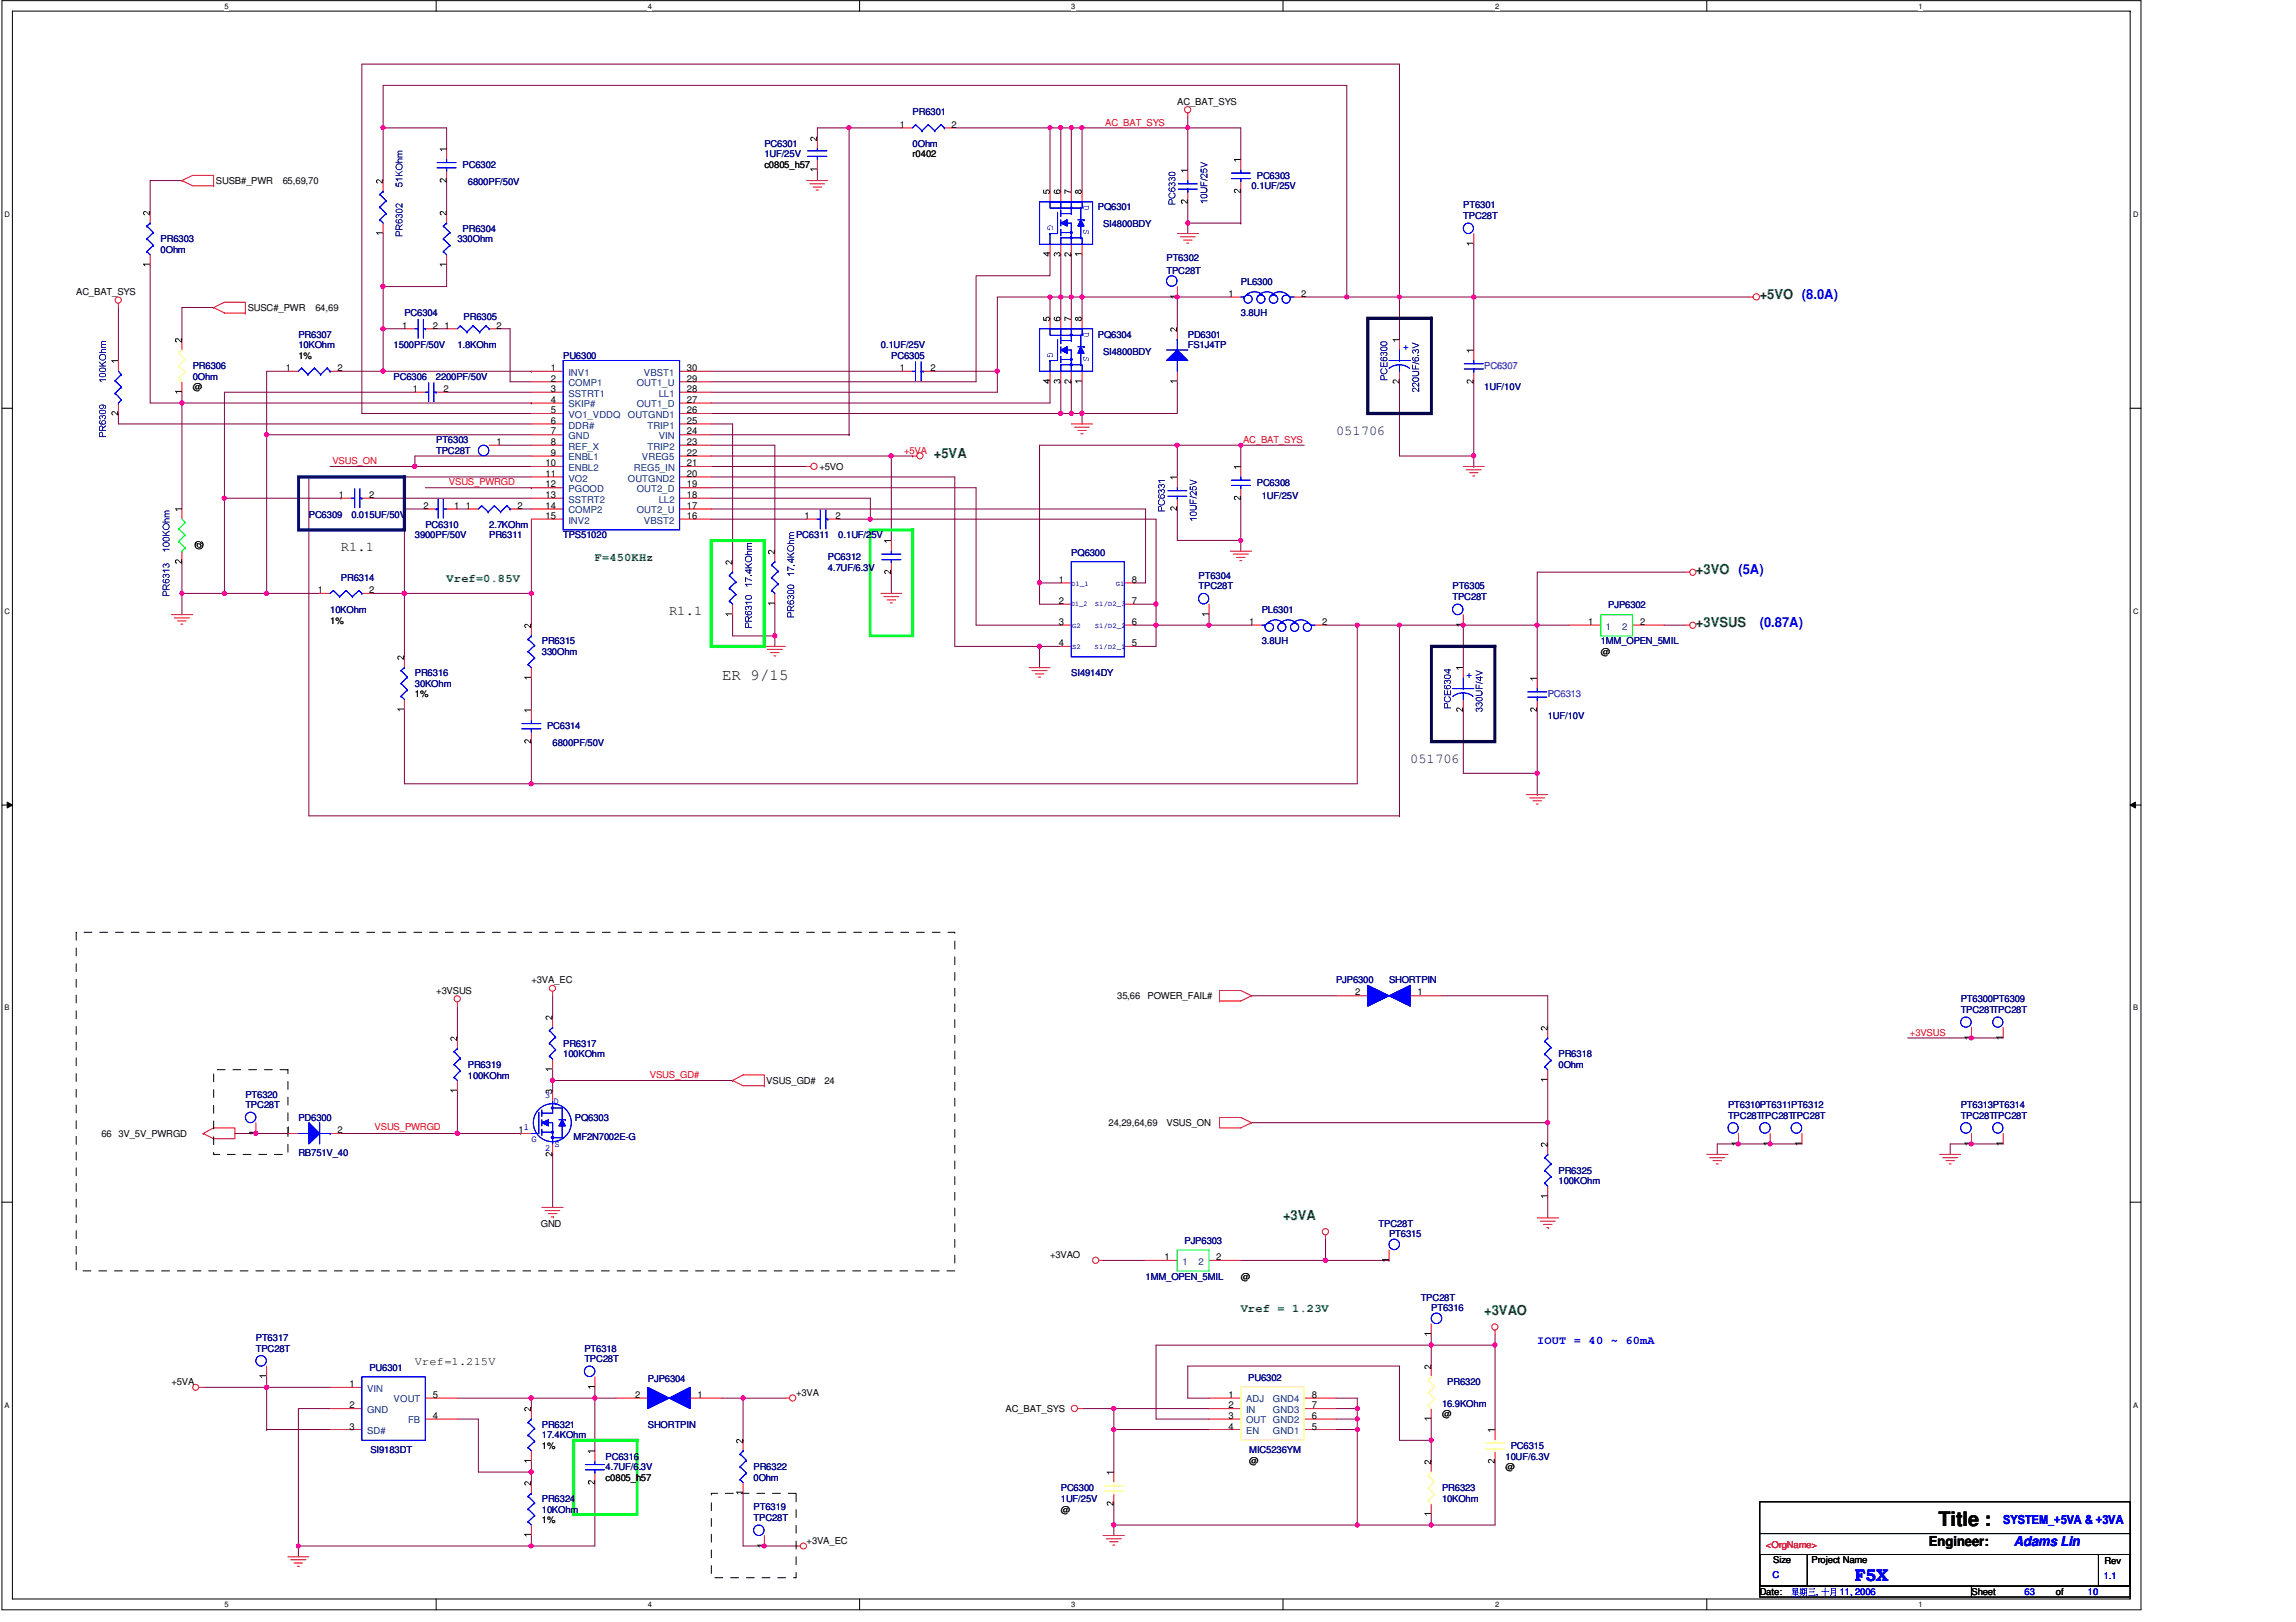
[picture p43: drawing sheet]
<svg xmlns="http://www.w3.org/2000/svg" width="297mm" height="210mm" viewBox="0 0 297 210" stroke-linecap="round" stroke-linejoin="round" font-family="sans-serif">
<defs><g id="words">
<text font-size="2.6" x="250.8" y="197.4">Title :</text>
<text font-size="2.2" fill="#00f" x="240" y="204.6">F5X</text>
<text font-size="2" x="93.4" y="88.1">ER 9/15</text>
<g font-size="1.8" fill="#008000">
<text x="227.7" y="38.7">+5VO (8.0A)</text>
<text x="120.8" y="59.3">+5VA</text>
<text x="219.4" y="74.3">+3VO (5A)</text>
<text x="219.4" y="81.2">+3VSUS</text>
<text x="166" y="157.9">+3VA</text>
<text x="192" y="170.2">+3VAO</text>
</g>
<g font-size="1.8" fill="#000040">
<text x="172.8" y="56.3">051706</text>
<text x="182.5" y="98.8">051706</text>
</g>
<g font-size="1.8">
<text x="44.1" y="71.3">R1.1</text>
<text x="86.6" y="79.6">R1.1</text>
<text x="249.6" y="200.1">Engineer:</text>
</g>
<g font-size="1.8" fill="#00f">
<text x="227.7" y="81.2">(0.87A)</text>
<text x="260.5" y="200.1">Adams Lin</text>
</g>
<text font-size="1.6" fill="#00f" x="259.2" y="197.3">SYSTEM_+5VA &amp; +3VA</text>
<g font-size="1.5" fill="#008000">
<text x="57.8" y="75.3">Vref=0.85V</text>
<text x="77" y="72.6">F=450KHz</text>
<text x="160.5" y="169.8">Vref = 1.23V</text>
</g>
<text font-size="1.5" fill="#00f" x="198.9" y="173.9">IOUT = 40 ~ 60mA</text>
<text font-size="1.5" x="53.7" y="176.7">Vref=1.215V</text>
<g font-size="1.2">
<text x="116.4" y="16.5">1</text>
<text x="123.1" y="16.5">2</text>
<text x="152.3" y="13.5">AC_BAT_SYS</text>
<text x="27.9" y="23.8">SUSB#_PWR</text>
<text x="36.6" y="23.8">65,69,70</text>
<text x="98.9" y="21.8">c0805_h57</text>
<text x="118.1" y="20.4">r0402</text>
<text x="9.9" y="38.2">AC_BAT_SYS</text>
<text x="32" y="40.3">SUSC#_PWR</text>
<text x="40.8" y="40.3">64,69</text>
<text x="158.9" y="38.4">1</text>
<text x="168.3" y="38.4">2</text>
<text x="38.6" y="46.4">1%</text>
<text x="52" y="42.5">1</text>
<text x="56" y="42.5">2</text>
<text x="57.5" y="42.5">1</text>
<text x="64.2" y="42.5">2</text>
<text x="24.9" y="50.5">@</text>
<text x="37" y="48">1</text>
<text x="43.7" y="48">2</text>
<text x="53.4" y="50.8">1</text>
<text x="57.4" y="50.8">2</text>
<text x="71.2" y="48">1</text>
<text x="71.2" y="49.4">2</text>
<text x="71.2" y="50.8">3</text>
<text x="71.2" y="52.1">4</text>
<text x="71.2" y="53.5">5</text>
<text x="88.9" y="53.5">26</text>
<text x="88.9" y="50.8">28</text>
<text x="88.9" y="48">30</text>
<text x="88.9" y="49.4">29</text>
<text x="88.9" y="52.1">27</text>
<text x="116.4" y="48">1</text>
<text x="120.4" y="48">2</text>
<text x="64.2" y="57.6">1</text>
<text x="71.2" y="54.9">6</text>
<text x="71.2" y="56.2">7</text>
<text x="71.2" y="57.6">8</text>
<text x="71.2" y="59">9</text>
<text x="88.9" y="56.2">24</text>
<text x="88.9" y="59">22</text>
<text x="88.9" y="54.9">25</text>
<text x="88.9" y="57.6">23</text>
<text x="43.9" y="64.5">1</text>
<text x="47.7" y="64.5">2</text>
<text x="54.8" y="65.8">2</text>
<text x="58.8" y="65.8">1</text>
<text x="60.3" y="65.8">1</text>
<text x="67" y="65.8">2</text>
<text x="70.6" y="60.3">10</text>
<text x="70.6" y="61.7">11</text>
<text x="70.6" y="63.1">12</text>
<text x="70.6" y="64.5">13</text>
<text x="70.6" y="65.8">14</text>
<text x="88.9" y="61.7">20</text>
<text x="88.9" y="60.3">21</text>
<text x="88.9" y="64.5">18</text>
<text x="88.9" y="63.1">19</text>
<text x="88.9" y="65.8">17</text>
<text x="106" y="60.8">+5VO</text>
<text x="70.6" y="67.2">15</text>
<text x="88.9" y="67.2">16</text>
<text x="104.1" y="67.2">1</text>
<text x="108.1" y="67.2">2</text>
<text x="41.1" y="76.8">1</text>
<text x="47.7" y="76.8">2</text>
<text x="137" y="75.4">1</text>
<text x="146.4" y="75.4">8</text>
<text x="42.7" y="80.7">1%</text>
<text x="137" y="78.1">2</text>
<text x="137" y="80.9">3</text>
<text x="137" y="83.6">4</text>
<text x="146.4" y="83.6">5</text>
<text x="146.4" y="80.9">6</text>
<text x="146.4" y="78.1">7</text>
<text x="161.6" y="80.9">1</text>
<text x="171.1" y="80.9">2</text>
<text x="205.5" y="80.9">1</text>
<text x="212.2" y="80.9">2</text>
<text x="207.1" y="84.8">@</text>
<text x="53.7" y="90.3">1%</text>
<text x="56.4" y="128.6">+3VSUS</text>
<text x="68.7" y="127.3">+3VA_EC</text>
<text x="144.5" y="129.3">35,66</text>
<text x="148.5" y="129.3">POWER_FAIL#</text>
<text x="175.3" y="128.8">2</text>
<text x="183.4" y="128.8">1</text>
<text x="99.1" y="140.3">VSUS_GD#</text>
<text x="106.7" y="140.3">24</text>
<text x="13.1" y="147.1">66</text>
<text x="15.3" y="147.1">3V_5V_PWRGD</text>
<text x="37" y="146.6">1</text>
<text x="43.7" y="146.6">2</text>
<text x="67.1" y="146.6">1</text>
<text x="143.4" y="145.8">24,29,64,69</text>
<text x="150.9" y="145.8">VSUS_ON</text>
<text x="70" y="158.7">GND</text>
<text x="135.8" y="162.9">+3VAO</text>
<text x="150.7" y="163.1">1</text>
<text x="157.3" y="163.1">2</text>
<text x="160.5" y="165.6">@</text>
<text x="22.2" y="179.3">+5VA</text>
<text x="45.2" y="179.5">1</text>
<text x="45.2" y="182.2">2</text>
<text x="45.2" y="185">3</text>
<text x="56" y="183.6">4</text>
<text x="56" y="180.9">5</text>
<text x="82.2" y="180.9">2</text>
<text x="90.3" y="180.9">1</text>
<text x="103" y="180.7">+3VA</text>
<text x="130.1" y="182.7">AC_BAT_SYS</text>
<text x="158.9" y="180.9">1</text>
<text x="158.9" y="182.2">2</text>
<text x="158.9" y="183.6">3</text>
<text x="158.9" y="185">4</text>
<text x="169.7" y="180.9">8</text>
<text x="169.7" y="182.2">7</text>
<text x="169.7" y="183.6">6</text>
<text x="169.7" y="185">5</text>
<text x="186.6" y="183.4">@</text>
<text x="70.1" y="187.5">1%</text>
<text x="78.4" y="191.6">c0805_h57</text>
<text x="161.6" y="189.4">@</text>
<text x="194.8" y="190.2">@</text>
<text x="70.1" y="197.1">1%</text>
<text x="137.2" y="195.7">@</text>
<text x="104.3" y="199.8">+3VA_EC</text>
<text x="229.4" y="202.3">Size</text>
<text x="234.4" y="202.3">Project Name</text>
<text x="272.3" y="202.4">Rev</text>
<text x="227.7" y="206.4">Date:</text>
<text x="255.1" y="206.4">Sheet</text>
<text x="266" y="206.4">of</text>
</g>
<g font-size="1.2" fill="#000080">
<text x="118.1" y="14.9">PR6301</text>
<text x="59.9" y="21.8">PC6302</text>
<text x="60.5" y="24">6800PF/50V</text>
<text x="98.9" y="19">PC6301</text>
<text x="98.9" y="20.4">1UF/25V</text>
<text x="118.1" y="19">0Ohm</text>
<text x="162.6" y="23.1">PC6303</text>
<text x="59.9" y="30">PR6304</text>
<text x="142" y="27.2">PQ6301</text>
<text x="142.7" y="29.4">SI4800BDY</text>
<text x="161.9" y="24.5">0.1UF/25V</text>
<text x="189.3" y="27">PT6301</text>
<text x="189.3" y="28.3">TPC28T</text>
<text x="20.8" y="31.4">PR6303</text>
<text x="20.8" y="32.7">0Ohm</text>
<text x="59.2" y="31.4">330Ohm</text>
<text x="150.9" y="33.8">PT6302</text>
<text x="150.9" y="35.4">TPC28T</text>
<text x="52.3" y="40.9">PC6304</text>
<text x="60" y="41.4">PR6305</text>
<text x="160.5" y="36.8">PL6300</text>
<text x="160.5" y="40.9">3.8UH</text>
<text x="24.9" y="47.8">PR6306</text>
<text x="38.6" y="43.7">PR6307</text>
<text x="38.6" y="45">10KOhm</text>
<text x="50.9" y="45">1500PF/50V</text>
<text x="59.2" y="45">1.8KOhm</text>
<text x="72.9" y="46.4">PU6300</text>
<text x="114" y="45">0.1UF/25V</text>
<text x="115.3" y="46.4">PC6305</text>
<text x="142" y="43.7">PQ6304</text>
<text x="142.7" y="45.9">SI4800BDY</text>
<text x="153.7" y="43.7">PD6301</text>
<text x="153.7" y="45">FS1J4TP</text>
<text x="24.9" y="49.1">0Ohm</text>
<text x="50.9" y="49.1">PC6306</text>
<text x="56.4" y="49.1">2200PF/50V</text>
<text x="192" y="50.5">1UF/10V</text>
<text x="56.4" y="57.4">PT6303</text>
<text x="56.4" y="58.8">TPC28T</text>
<text x="162.6" y="62.9">PC6308</text>
<text x="163.2" y="64.5">1UF/25V</text>
<text x="40" y="67">PC6309</text>
<text x="45.5" y="67">0.015UF/50V</text>
<text x="53.7" y="69.7">3900PF/50V</text>
<text x="55" y="68.3">PC6310</text>
<text x="63.3" y="69.7">PR6311</text>
<text x="63.3" y="68.3">2.7KOhm</text>
<text x="72.9" y="69.7">TPS51020</text>
<text x="103" y="69.7">PC6311</text>
<text x="108.5" y="69.7">0.1UF/25V</text>
<text x="44.1" y="75.2">PR6314</text>
<text x="107.1" y="72.4">PC6312</text>
<text x="107.1" y="73.8">4.7UF/6.3V</text>
<text x="138.6" y="72">PQ6300</text>
<text x="155.1" y="74.9">PT6304</text>
<text x="155.1" y="76.3">TPC28T</text>
<text x="187.9" y="76.3">PT6305</text>
<text x="187.9" y="77.6">TPC28T</text>
<text x="42.7" y="79.3">10KOhm</text>
<text x="70.1" y="83.4">PR6315</text>
<text x="163.2" y="79.3">PL6301</text>
<text x="163.2" y="83.4">3.8UH</text>
<text x="207.1" y="83.4">1MM_OPEN_5MIL</text>
<text x="208.1" y="78.7">PJP6302</text>
<text x="53.7" y="87.5">PR6316</text>
<text x="53.7" y="88.9">30KOhm</text>
<text x="70.1" y="84.8">330Ohm</text>
<text x="138.6" y="87.5">SI4914DY</text>
<text x="70.8" y="94.4">PC6314</text>
<text x="200.2" y="93">1UF/10V</text>
<text x="71.5" y="96.6">6800PF/50V</text>
<text x="172.8" y="127.3">PJP6300</text>
<text x="179.7" y="127.3">SHORTPIN</text>
<text x="253.7" y="129.7">PT6300PT6309</text>
<text x="253.7" y="131.1">TPC28TTPC28T</text>
<text x="72.9" y="135.5">PR6317</text>
<text x="72.9" y="136.8">100KOhm</text>
<text x="201.6" y="136.8">PR6318</text>
<text x="31.7" y="142">PT6320</text>
<text x="31.7" y="143.4">TPC28T</text>
<text x="60.5" y="138.2">PR6319</text>
<text x="60.5" y="139.6">100KOhm</text>
<text x="201.6" y="138.2">0Ohm</text>
<text x="223.6" y="143.4">PT6310PT6311PT6312</text>
<text x="253.7" y="143.4">PT6313PT6314</text>
<text x="38.6" y="145">PD6300</text>
<text x="38.6" y="149.6">RB751V_40</text>
<text x="74.2" y="147.5">MF2N7002E-G</text>
<text x="74.4" y="145">PQ6303</text>
<text x="223.6" y="144.8">TPC28TTPC28TTPC28T</text>
<text x="253.7" y="144.8">TPC28TTPC28T</text>
<text x="201.6" y="151.9">PR6325</text>
<text x="201.6" y="153.2">100KOhm</text>
<text x="153.2" y="161">PJP6303</text>
<text x="178.3" y="158.7">TPC28T</text>
<text x="179.7" y="160.1">PT6315</text>
<text x="148.2" y="165.6">1MM_OPEN_5MIL</text>
<text x="33.1" y="173.5">PT6317</text>
<text x="183.8" y="168.3">TPC28T</text>
<text x="185.2" y="169.7">PT6316</text>
<text x="33.1" y="174.9">TPC28T</text>
<text x="47.8" y="177.4">PU6301</text>
<text x="75.6" y="174.9">PT6318</text>
<text x="75.6" y="176.3">TPC28T</text>
<text x="83.8" y="178.9">PJP6304</text>
<text x="161.5" y="178.7">PU6302</text>
<text x="187.2" y="179.3">PR6320</text>
<text x="70.1" y="184.7">PR6321</text>
<text x="83.8" y="184.7">SHORTPIN</text>
<text x="186.6" y="182">16.9KOhm</text>
<text x="47.9" y="188">SI9183DT</text>
<text x="70.1" y="186.1">17.4KOhm</text>
<text x="78.4" y="188.9">PC6316</text>
<text x="78.4" y="190.2">4.7UF/6.3V</text>
<text x="97.5" y="190.2">PR6322</text>
<text x="97.5" y="191.6">0Ohm</text>
<text x="161.6" y="188">MIC5236YM</text>
<text x="194.8" y="188.9">10UF/6.3V</text>
<text x="195.4" y="187.5">PC6315</text>
<text x="70.1" y="194.4">PR6324</text>
<text x="70.1" y="195.7">10KOhm</text>
<text x="97.5" y="195.5">PT6319</text>
<text x="97.5" y="196.8">TPC28T</text>
<text x="137.2" y="193">PC6300</text>
<text x="137.2" y="194.4">1UF/25V</text>
<text x="186.6" y="193">PR6323</text>
<text x="186.6" y="194.4">10KOhm</text>
</g>
<g font-size="1.2" fill="#f00">
<text x="143" y="16.3">AC_BAT_SYS</text>
<text x="117" y="58.7">+5VA</text>
<text x="160.8" y="57.4">AC_BAT_SYS</text>
<text x="43" y="60.1">VSUS_ON</text>
<text x="58.1" y="62.8">VSUS_PWRGD</text>
<text x="247.1" y="134.1">+3VSUS</text>
<text x="84.1" y="139.5">VSUS_GD#</text>
<text x="48.5" y="146.3">VSUS_PWRGD</text>
<text x="228.5" y="200.4">&lt;OrgName&gt;</text>
</g>
<g font-size="1.2" fill="#00f">
<text x="181.5" y="45.3">+</text>
<text x="189.7" y="87.8">+</text>
<text x="70.5" y="142.2">3</text>
<text x="71.6" y="142.8">D</text>
<text x="67.8" y="146.3">1</text>
<text x="68.7" y="147.8">G</text>
<text x="70.5" y="149">2</text>
<text x="71.8" y="148.5">S</text>
<text x="229.3" y="204.2">C</text>
<text x="234.9" y="206.4">,</text>
<text x="238" y="206.4">11, 2006</text>
<text x="261.9" y="206.4">63</text>
<text x="270.1" y="206.4">10</text>
<text x="272.2" y="204.3">1.1</text>
</g>
<g font-size="1.2" fill="#8000ff">
<text x="192" y="47.8">PC6307</text>
<text x="200.2" y="90.3">PC6313</text>
</g>
<g font-size="1.2" fill="#004080">
<text x="73.5" y="48.6">INV1</text>
<text x="73.5" y="50">COMP1</text>
<text x="73.5" y="51.4">SSTRT1</text>
<text x="73.5" y="52.7">SKIP#</text>
<text x="82.4" y="50">OUT1_U</text>
<text x="82.4" y="52.7">OUT1_D</text>
<text x="83.3" y="48.6">VBST1</text>
<text x="85.2" y="51.4">LL1</text>
<text x="73.5" y="54.1">VO1_VDDQ</text>
<text x="73.5" y="55.5">DDR#</text>
<text x="73.5" y="56.8">GND</text>
<text x="73.5" y="58.2">REF_X</text>
<text x="73.5" y="59.6">ENBL1</text>
<text x="81.2" y="54.1">OUTGND1</text>
<text x="83.1" y="59.6">VREG5</text>
<text x="83.8" y="55.5">TRIP1</text>
<text x="83.8" y="58.2">TRIP2</text>
<text x="85.2" y="56.8">VIN</text>
<text x="73.5" y="60.9">ENBL2</text>
<text x="73.5" y="62.3">VO2</text>
<text x="73.5" y="63.7">PGOOD</text>
<text x="73.5" y="65.1">SSTRT2</text>
<text x="81.2" y="62.3">OUTGND2</text>
<text x="82" y="60.9">REG5_IN</text>
<text x="82.4" y="63.7">OUT2_D</text>
<text x="85.2" y="65.1">LL2</text>
<text x="73.5" y="66.4">COMP2</text>
<text x="73.5" y="67.8">INV2</text>
<text x="82.4" y="66.4">OUT2_U</text>
<text x="83.3" y="67.8">VBST2</text>
<text x="207.8" y="81.5">1</text>
<text x="209.8" y="81.5">2</text>
<text x="153" y="163.7">1</text>
<text x="155.1" y="163.7">2</text>
<text x="47.5" y="180.1">VIN</text>
<text x="47.5" y="182.8">GND</text>
<text x="47.5" y="185.6">SD#</text>
<text x="50.9" y="181.5">VOUT</text>
<text x="52.8" y="184.2">FB</text>
<text x="161.2" y="181.5">ADJ</text>
<text x="161.2" y="182.8">IN</text>
<text x="161.2" y="184.2">OUT GND2</text>
<text x="161.2" y="185.6">EN</text>
<text x="164.7" y="181.5">GND4</text>
<text x="164.7" y="182.8">GND3</text>
<text x="164.7" y="185.6">GND1</text>
</g>
<g font-size="1">
<text x="29" y="1.1">5</text>
<text x="83.8" y="1.1">4</text>
<text x="138.6" y="1.1">3</text>
<text x="193.4" y="1.1">2</text>
<text x="248.2" y="1.1">1</text>
<text x=".6" y="28">D</text>
<text x="276" y="28">D</text>
<text x=".6" y="79.4">C</text>
<text x="276" y="79.4">C</text>
<text x=".6" y="130.8">B</text>
<text x="276" y="130.8">B</text>
<text x=".6" y="182.2">A</text>
<text x="276" y="182.2">A</text>
<text x="29" y="208">5</text>
<text x="83.8" y="208">4</text>
<text x="138.6" y="208">3</text>
<text x="193.4" y="208">2</text>
<text x="248.2" y="208">1</text>
</g>
<g font-size=".9" fill="#00f">
<text x="138.6" y="75.8">D1_1</text>
<text x="144.4" y="75.8">G1</text>
<text x="138.6" y="78.5">D1_2</text>
<text x="138.7" y="81.2">G2</text>
<text x="138.7" y="84">S2</text>
<text x="141.6" y="84">S1/D2_1</text>
<text x="141.6" y="81.2">S1/D2_2</text>
<text x="141.6" y="78.5">S1/D2_3</text>
</g>
</g></defs>
<path d="M.3 .1h276.7v208.2h-276.7zM1.6 1.4h274v205.5h-274z" fill="none" stroke="#000" stroke-width=".13"/>
<g fill="#fff">
<path d="M29 .2h.6v1.2h-.6z"/>
<path d="M29 207.1h.6v1.1h-.6z"/>
</g>
<path d="M56.4 .1v1.3M56.4 206.9v1.4" fill="none" stroke="#000" stroke-width=".13"/>
<g fill="#fff">
<path d="M83.8 .2h.6v1.2h-.6z"/>
<path d="M83.8 207.1h.6v1.1h-.6z"/>
</g>
<path d="M111.2 .1v1.3M111.2 206.9v1.4" fill="none" stroke="#000" stroke-width=".13"/>
<g fill="#fff">
<path d="M138.6 .2h.6v1.2h-.6z"/>
<path d="M138.6 207.1h.6v1.1h-.6z"/>
</g>
<path d="M166 .1v1.3M166 206.9v1.4" fill="none" stroke="#000" stroke-width=".13"/>
<g fill="#fff">
<path d="M193.4 .2h.6v1.2h-.6z"/>
<path d="M193.4 207.1h.6v1.1h-.6z"/>
</g>
<path d="M220.8 .1v1.3M220.8 206.9v1.4" fill="none" stroke="#000" stroke-width=".13"/>
<g fill="#fff">
<path d="M248.2 .2h.5v1.2h-.5z"/>
<path d="M248.2 207.1h.5v1.1h-.5z"/>
<path d="M.6 27.1h.7v1.2h-.7z"/>
<path d="M275.9 27.1h.8v1.2h-.8z"/>
<path d="M.6 78.5h.7v1.1h-.7z"/>
<path d="M275.9 78.5h.8v1.1h-.8z"/>
</g>
<path d="M.3 52.8h1.3M275.6 52.8h1.4" fill="none" stroke="#000" stroke-width=".13"/>
<g fill="#fff">
<path d="M.6 129.9h.7v1.1h-.7z"/>
<path d="M275.9 129.9h.7v1.1h-.7z"/>
</g>
<path d="M.3 104.2h1.3M.9 103.8l.7 .4-.7 .4zM275.6 104.2l.7-.4v.8zM275.6 104.2h1.4" fill="none" stroke="#000" stroke-width=".13"/>
<path d="M.9 103.8l.7 .4-.7 .4zM275.6 104.2l.7-.4v.8z" fill="#000"/>
<g fill="#fff">
<path d="M.6 181.2h.7v1.2h-.7z"/>
<path d="M275.9 181.2h.7v1.2h-.7z"/>
</g>
<path d="M.3 155.6h1.3M275.6 155.6h1.4" fill="none" stroke="#000" stroke-width=".13"/>
<path d="M34.5 56.3v20.5M34.5 76.8h.1" fill="none" stroke="#800040" stroke-width=".13"/>
<circle cx="34.5" cy="76.8" r=".26" fill="#f0f"/>
<circle cx="34.5" cy="76.8" r=".26" fill="none" stroke="#f0f" stroke-width=".13"/>
<path d="M153.7 28.9h6.8M160.5 28.9h.1" fill="none" stroke="#800040" stroke-width=".13"/>
<circle cx="153.7" cy="28.8" r=".27" fill="#f0f"/>
<circle cx="153.7" cy="28.8" r=".27" fill="none" stroke="#f0f" stroke-width=".13"/>
<path d="M57.8 16.6v2.7M92 56.3h17.9M146.8 75.4h1.4M160.5 64.5v5.4M34.5 178.2v1.3M160.5 163.1h19.2M179.7 163.1h.1M38.6 182.3v17.8" fill="none" stroke="#800040" stroke-width=".13"/>
<circle cx="171.5" cy="163.1" r=".28" fill="#f0f"/>
<circle cx="171.5" cy="163.1" r=".28" fill="none" stroke="#f0f" stroke-width=".13"/>
<path d="M153.7 16.6h6.8M185.2 174.1h8.2M193.4 174.1h.1M193.4 172.7v1.4" fill="none" stroke="#800040" stroke-width=".13"/>
<circle cx="193.4" cy="174.1" r=".28" fill="#f0f"/>
<circle cx="193.4" cy="174.1" r=".28" fill="none" stroke="#f0f" stroke-width=".13"/>
<path d="M40 61.7v43.9M161.9 128.9h10.9M144.1 197.4h31.5M175.6 197.4h.1" fill="none" stroke="#800040" stroke-width=".13"/>
<circle cx="144.1" cy="197.3" r=".28" fill="#f0f"/>
<circle cx="144.1" cy="197.3" r=".28" fill="none" stroke="#f0f" stroke-width=".13"/>
<circle cx="175.6" cy="197.3" r=".27" fill="#f0f"/>
<circle cx="175.6" cy="197.3" r=".27" fill="none" stroke="#f0f" stroke-width=".13"/>
<path d="M23.5 76.8h.1M23.5 72.7v4.1M172.8 180.9h2.8" fill="none" stroke="#800040" stroke-width=".13"/>
<circle cx="23.5" cy="76.8" r=".26" fill="#f0f"/>
<circle cx="23.5" cy="76.8" r=".26" fill="none" stroke="#f0f" stroke-width=".13"/>
<path d="M120.8 48h8.2M129 48h.1" fill="none" stroke="#800040" stroke-width=".13"/>
<circle cx="129" cy="48" r=".28" fill="#f0f"/>
<circle cx="129" cy="48" r=".28" fill="none" stroke="#f0f" stroke-width=".13"/>
<path d="M49.6 42.5v5.5M224.9 148h4.1M229 148h.1M77 191.9v8.2M144.1 185v5.5" fill="none" stroke="#800040" stroke-width=".13"/>
<circle cx="229" cy="148" r=".26" fill="#f0f"/>
<circle cx="229" cy="148" r=".26" fill="none" stroke="#f0f" stroke-width=".13"/>
<path d="M160.5 16.6v4M153.7 26.1v2.8M15.3 53.5v1.4M115.3 59h2.8M118.1 59h.1M34.5 76.8h6.9M68.7 76.8v4.1" fill="none" stroke="#800040" stroke-width=".13"/>
<circle cx="115.3" cy="59" r=".28" fill="#f0f"/>
<circle cx="115.3" cy="59" r=".28" fill="none" stroke="#f0f" stroke-width=".13"/>
<path d="M153.7 16.6v5.4M190.7 49.4v9.6M68.7 180.9h8.3M77 180.9h.1" fill="none" stroke="#800040" stroke-width=".13"/>
<circle cx="76.9" cy="180.9" r=".27" fill="#f0f"/>
<circle cx="76.9" cy="180.9" r=".27" fill="none" stroke="#f0f" stroke-width=".13"/>
<path d="M160.5 24.8v4.1M64.6 42.5h1.4M29 64.5h15.1M44.1 64.5h.1M71.5 128.9v2.7M200.2 128.9v4.1M171.5 160.4v2.7M68.7 190.5v1.4M172.8 185h2.8" fill="none" stroke="#800040" stroke-width=".13"/>
<circle cx="29" cy="64.5" r=".26" fill="#f0f"/>
<circle cx="29" cy="64.5" r=".26" fill="none" stroke="#f0f" stroke-width=".13"/>
<path d="M46.8 8.3v45.2M144.1 185h12.3M181.1 186.4h4.1M185.2 186.4h.1" fill="none" stroke="#800040" stroke-width=".13"/>
<circle cx="185.1" cy="186.4" r=".27" fill="#f0f"/>
<circle cx="185.1" cy="186.4" r=".27" fill="none" stroke="#f0f" stroke-width=".13"/>
<path d="M49.6 37.1v5.4M49.6 42.5h.1M49.6 42.5h2.7M77 180.9v6.8" fill="none" stroke="#800040" stroke-width=".13"/>
<circle cx="49.5" cy="37.1" r=".28" fill="#f0f"/>
<circle cx="49.5" cy="37.1" r=".28" fill="none" stroke="#f0f" stroke-width=".13"/>
<circle cx="49.6" cy="42.6" r=".26" fill="#f0f"/>
<circle cx="49.6" cy="42.6" r=".26" fill="none" stroke="#f0f" stroke-width=".13"/>
<path d="M42.7 60.4h11M53.7 60.4h.1" fill="none" stroke="#800040" stroke-width=".13"/>
<circle cx="53.7" cy="60.3" r=".28" fill="#f0f"/>
<circle cx="53.7" cy="60.3" r=".28" fill="none" stroke="#f0f" stroke-width=".13"/>
<path d="M57.8 34.3v2.8M100.2 78.2v4.1M222.2 148h2.7M224.9 148h.1M68.7 198.7v1.4" fill="none" stroke="#800040" stroke-width=".13"/>
<circle cx="224.9" cy="148" r=".26" fill="#f0f"/>
<circle cx="224.9" cy="148" r=".26" fill="none" stroke="#f0f" stroke-width=".13"/>
<path d="M160.5 57.6h8.2M68.7 76.8h.1M68.7 67.2v9.6M134.5 83.7h2.7" fill="none" stroke="#800040" stroke-width=".13"/>
<circle cx="68.7" cy="76.8" r=".26" fill="#f0f"/>
<circle cx="68.7" cy="76.8" r=".26" fill="none" stroke="#f0f" stroke-width=".13"/>
<path d="M168.7 38.4h5.5M246.8 134.3h8.3M255.1 134.3h.1" fill="none" stroke="#800040" stroke-width=".13"/>
<circle cx="255" cy="134.3" r=".26" fill="#f0f"/>
<circle cx="255" cy="134.3" r=".26" fill="none" stroke="#f0f" stroke-width=".13"/>
<path d="M109.9 16.6v39.7M66 42.5v6.9M109.9 56.3h.1" fill="none" stroke="#800040" stroke-width=".13"/>
<circle cx="109.8" cy="16.5" r=".26" fill="#f0f"/>
<circle cx="109.8" cy="16.5" r=".26" fill="none" stroke="#f0f" stroke-width=".13"/>
<path d="M23.5 76.8v2.7M52.3 65.9h2.7M148.2 65.9v9.5M68.7 87.8v4.1M186.6 128.9h13.6M30.4 146.7h2.7M33.1 146.7h.1M153.7 176.8h27.4M34.5 185h8.2M59.2 183.6h2.7" fill="none" stroke="#800040" stroke-width=".13"/>
<circle cx="33.1" cy="146.7" r=".27" fill="#f0f"/>
<circle cx="33.1" cy="146.7" r=".27" fill="none" stroke="#f0f" stroke-width=".13"/>
<path d="M66 49.4h2.7M255.1 134.3h4.1M68.7 180.9v1.4M175.6 183.6h.1M175.6 182.3v1.3" fill="none" stroke="#800040" stroke-width=".13"/>
<circle cx="175.6" cy="183.6" r=".27" fill="#f0f"/>
<circle cx="175.6" cy="183.6" r=".27" fill="none" stroke="#f0f" stroke-width=".13"/>
<path d="M23.5 52.2v13.7M49.6 48h19.1M68.7 48h.1M160.5 57.6v2.8M134.5 78.2h2.7M200.2 139.8v5.5M193.4 174.1v10.9" fill="none" stroke="#800040" stroke-width=".13"/>
<circle cx="49.5" cy="48" r=".28" fill="#f0f"/>
<circle cx="49.5" cy="48" r=".28" fill="none" stroke="#f0f" stroke-width=".13"/>
<path d="M44.1 146.7h15.1M59.2 180.9h9.5M68.7 180.9h.1" fill="none" stroke="#800040" stroke-width=".13"/>
<circle cx="68.7" cy="180.9" r=".28" fill="#f0f"/>
<circle cx="68.7" cy="180.9" r=".28" fill="none" stroke="#f0f" stroke-width=".13"/>
<g fill="none" stroke="#800040" stroke-width=".13">
<path d="M49.6 37.1h8.2M174.2 38.4h16.5M19.4 52.2h4.1M34.5 48h2.7M44.1 48h5.5M29 76.8h.1M29 76.8h5.5M29 64.5v12.3M92 61.7h31.5M115.3 74v2.8M100.2 82.3v1.4M126.3 80.9h10.9"/>
<path d="M71.5 149.4v6.9M255.1 148h4.1M142.7 163.1h5.5M153.7 176.8v4.1M61.9 183.6v6.9M185.2 183.6v2.8M38.6 200.1v1.4"/>
</g>
<circle cx="29" cy="76.8" r=".26" fill="#f0f"/>
<circle cx="29" cy="76.8" r=".26" fill="none" stroke="#f0f" stroke-width=".13"/>
<path d="M19.4 23.4v4.1M149.6 183.6h6.8M96.1 200.1h2.8M98.9 200.1h.1" fill="none" stroke="#800040" stroke-width=".13"/>
<circle cx="98.9" cy="200.1" r=".26" fill="#f0f"/>
<circle cx="98.9" cy="200.1" r=".26" fill="none" stroke="#f0f" stroke-width=".13"/>
<path d="M59.2 65.9h1.3M38.6 182.3h4.1M175.6 197.4h9.6M185.2 197.4h.1" fill="none" stroke="#800040" stroke-width=".13"/>
<circle cx="185.1" cy="197.3" r=".27" fill="#f0f"/>
<circle cx="185.1" cy="197.3" r=".27" fill="none" stroke="#f0f" stroke-width=".13"/>
<path d="M23.5 52.2h45.2M68.7 52.2h.1M68.7 200.1h8.3" fill="none" stroke="#800040" stroke-width=".13"/>
<circle cx="23.5" cy="52.1" r=".27" fill="#f0f"/>
<circle cx="23.5" cy="52.1" r=".27" fill="none" stroke="#f0f" stroke-width=".13"/>
<path d="M123.5 16.6h12.3M135.8 16.6h.1" fill="none" stroke="#800040" stroke-width=".13"/>
<circle cx="135.8" cy="16.5" r=".26" fill="#f0f"/>
<circle cx="135.8" cy="16.5" r=".26" fill="none" stroke="#f0f" stroke-width=".13"/>
<path d="M174.2 11v27.4M23.5 39.8v4.1M174.2 38.4h.1M64.6 57.6h4.1M61.9 190.5h6.8" fill="none" stroke="#800040" stroke-width=".13"/>
<circle cx="174.2" cy="38.4" r=".26" fill="#f0f"/>
<circle cx="174.2" cy="38.4" r=".26" fill="none" stroke="#f0f" stroke-width=".13"/>
<path d="M52.3 76.8v8.2M55 63.1h13.7M68.7 63.1h.1M52.3 85h.1" fill="none" stroke="#800040" stroke-width=".13"/>
<circle cx="52.3" cy="76.8" r=".26" fill="#f0f"/>
<circle cx="52.3" cy="76.8" r=".26" fill="none" stroke="#f0f" stroke-width=".13"/>
<path d="M175.6 185h.1M175.6 183.6v1.4" fill="none" stroke="#800040" stroke-width=".13"/>
<circle cx="175.6" cy="185" r=".26" fill="#f0f"/>
<circle cx="175.6" cy="185" r=".26" fill="none" stroke="#f0f" stroke-width=".13"/>
<path d="M105.7 16.6v1.3M52.3 76.8h16.4M123.5 83.7h11M134.5 83.7h.1" fill="none" stroke="#800040" stroke-width=".13"/>
<circle cx="134.5" cy="83.6" r=".27" fill="#f0f"/>
<circle cx="134.5" cy="83.6" r=".27" fill="none" stroke="#f0f" stroke-width=".13"/>
<path d="M49.6 11h124.6M181.1 38.4v5.5M161.9 145.3h38.3M200.2 145.3h.1M222.2 148v1.4M93.4 180.9h2.7" fill="none" stroke="#800040" stroke-width=".13"/>
<circle cx="200.2" cy="145.3" r=".26" fill="#f0f"/>
<circle cx="200.2" cy="145.3" r=".26" fill="none" stroke="#f0f" stroke-width=".13"/>
<path d="M181.1 8.3v30.1M181.1 38.4h.1" fill="none" stroke="#800040" stroke-width=".13"/>
<circle cx="181.1" cy="38.4" r=".26" fill="#f0f"/>
<circle cx="181.1" cy="38.4" r=".26" fill="none" stroke="#f0f" stroke-width=".13"/>
<path d="M15.3 54.9h53.4M149.6 174.1h35.6M185.2 174.1h.1" fill="none" stroke="#800040" stroke-width=".13"/>
<circle cx="185.1" cy="174.1" r=".27" fill="#f0f"/>
<circle cx="185.1" cy="174.1" r=".27" fill="none" stroke="#f0f" stroke-width=".13"/>
<path d="M52.3 76.8h.1M52.3 65.9v10.9" fill="none" stroke="#800040" stroke-width=".13"/>
<circle cx="52.3" cy="76.8" r=".26" fill="#f0f"/>
<circle cx="52.3" cy="76.8" r=".26" fill="none" stroke="#f0f" stroke-width=".13"/>
<path d="M19.4 34.3v17.9M140 182.3h4.1M144.1 182.3h.1" fill="none" stroke="#800040" stroke-width=".13"/>
<circle cx="144.1" cy="182.3" r=".26" fill="#f0f"/>
<circle cx="144.1" cy="182.3" r=".26" fill="none" stroke="#f0f" stroke-width=".13"/>
<path d="M109.9 16.6h6.8M34.5 56.3h.1M34.5 48v8.3M92 50.8h37M92 65.9h56.2M134.5 75.4h2.7M77 179.5v1.4" fill="none" stroke="#800040" stroke-width=".13"/>
<circle cx="34.5" cy="56.2" r=".28" fill="#f0f"/>
<circle cx="34.5" cy="56.2" r=".28" fill="none" stroke="#f0f" stroke-width=".13"/>
<path d="M172.8 182.3h2.8M175.6 182.3h.1" fill="none" stroke="#800040" stroke-width=".13"/>
<circle cx="175.6" cy="182.3" r=".26" fill="#f0f"/>
<circle cx="175.6" cy="182.3" r=".26" fill="none" stroke="#f0f" stroke-width=".13"/>
<path d="M153.7 16.6h.1M153.7 15.2v1.4M115.3 59v10.9M181.1 49.4v9.6M53.7 60.4h15" fill="none" stroke="#800040" stroke-width=".13"/>
<circle cx="153.7" cy="16.5" r=".26" fill="#f0f"/>
<circle cx="153.7" cy="16.5" r=".26" fill="none" stroke="#f0f" stroke-width=".13"/>
<g fill="none" stroke="#800040" stroke-width=".13">
<path d="M46.8 8.3h134.3M15.3 39.8v6.9M57.8 23.4v4.1M190.7 38.4h.1M190.7 31.6v6.8M23.5 50.8v1.4M53.7 59h15M57.8 50.8h10.9M129 48v2.8M23.5 76.8h5.5M92 60.4h12.3M123.5 61.7v22"/>
<path d="M126.3 63.1v17.8M40 105.6h141.1M144.1 182.3h12.3M185.2 197.4h8.2"/>
</g>
<circle cx="190.7" cy="38.4" r=".26" fill="#f0f"/>
<circle cx="190.7" cy="38.4" r=".26" fill="none" stroke="#f0f" stroke-width=".13"/>
<path d="M175.6 185v12.4M38.6 200.1h30.1M68.7 200.1h.1" fill="none" stroke="#800040" stroke-width=".13"/>
<circle cx="38.6" cy="200.1" r=".26" fill="#f0f"/>
<circle cx="38.6" cy="200.1" r=".26" fill="none" stroke="#f0f" stroke-width=".13"/>
<circle cx="68.7" cy="200.1" r=".26" fill="#f0f"/>
<circle cx="68.7" cy="200.1" r=".26" fill="none" stroke="#f0f" stroke-width=".13"/>
<path d="M92 49.4h34.3M92 57.6h8.2M156.4 79.5v1.4M198.9 91.9v8.2M59.2 146.7h.1M59.2 141.2v5.5" fill="none" stroke="#800040" stroke-width=".13"/>
<circle cx="59.2" cy="146.7" r=".28" fill="#f0f"/>
<circle cx="59.2" cy="146.7" r=".28" fill="none" stroke="#f0f" stroke-width=".13"/>
<path d="M23.5 39.8h4.1M190.7 38.4v6.9M29 50.8v13.7M34.5 56.3h34.2M53.7 59v1.4M160.5 69.9v1.4M94.8 82.3h5.4M100.2 82.3h.1M77 180.9h2.7" fill="none" stroke="#800040" stroke-width=".13"/>
<circle cx="100.2" cy="82.3" r=".27" fill="#f0f"/>
<circle cx="100.2" cy="82.3" r=".27" fill="none" stroke="#f0f" stroke-width=".13"/>
<path d="M94.8 54.9v17.8M134.5 57.6h17.8M152.3 57.6h.1M48.2 76.8h4.1M181.1 176.8v9.6M96.1 193.3v6.8M175.6 180.9v1.4" fill="none" stroke="#800040" stroke-width=".13"/>
<circle cx="152.3" cy="57.6" r=".26" fill="#f0f"/>
<circle cx="152.3" cy="57.6" r=".26" fill="none" stroke="#f0f" stroke-width=".13"/>
<path d="M67.3 65.9h1.4M96.1 186.4h.1M96.1 180.9v5.5" fill="none" stroke="#800040" stroke-width=".13"/>
<circle cx="96.1" cy="180.9" r=".27" fill="#f0f"/>
<circle cx="96.1" cy="180.9" r=".27" fill="none" stroke="#f0f" stroke-width=".13"/>
<path d="M92 63.1h34.3M92 67.2h12.3M144.1 185h.1M144.1 182.3v2.7" fill="none" stroke="#800040" stroke-width=".13"/>
<circle cx="144.1" cy="185" r=".26" fill="#f0f"/>
<circle cx="144.1" cy="185" r=".26" fill="none" stroke="#f0f" stroke-width=".13"/>
<g fill="none" stroke="#800040" stroke-width=".13">
<path d="M92 48h24.7M152.3 57.6v4.1M181.1 59h9.6M94.8 79.5v2.8M112.6 67.2h37M134.5 75.4v2.8M189.3 91.9v8.2M215.3 80.9h2.8M59.2 130.2v4.1M185.2 174.1v2.7M68.7 190.5h.1M68.7 189.1v1.4"/>
<path d="M96.1 180.9h5.5"/>
</g>
<circle cx="68.7" cy="190.5" r=".28" fill="#f0f"/>
<circle cx="68.7" cy="190.5" r=".28" fill="none" stroke="#f0f" stroke-width=".13"/>
<path d="M42.7 179.5h-8.2v5.5M34.5 185h.1M185.2 186.4v2.7" fill="none" stroke="#800040" stroke-width=".13"/>
<circle cx="34.5" cy="179.5" r=".26" fill="#f0f"/>
<circle cx="34.5" cy="179.5" r=".26" fill="none" stroke="#f0f" stroke-width=".13"/>
<g fill="none" stroke="#800040" stroke-width=".13">
<path d="M49.6 16.6h8.2M105.7 16.6h4.2M49.6 30.2v6.9M46.8 53.5h21.9M56.4 42.5h1.4M190.7 59v1.4M190.7 60.4h.1M149.6 80.9v2.8M189.3 100.1h9.6M71.5 139.8v1.4M252.3 148v1.4M185.2 172.7v1.4"/>
<path d="M144.1 194.6v4.1M185.2 196v1.4"/>
</g>
<circle cx="190.6" cy="59" r=".28" fill="#f0f"/>
<circle cx="190.6" cy="59" r=".28" fill="none" stroke="#f0f" stroke-width=".13"/>
<path d="M26.3 179.5h8.2M34.5 179.5h.1" fill="none" stroke="#800040" stroke-width=".13"/>
<circle cx="34.5" cy="179.5" r=".26" fill="#f0f"/>
<circle cx="34.5" cy="179.5" r=".26" fill="none" stroke="#f0f" stroke-width=".13"/>
<path d="M29 50.8h24.7M198.9 102.8h.1M198.9 100.1v2.7M59.2 146.7h8.1M67.3 146.7h.1" fill="none" stroke="#800040" stroke-width=".13"/>
<circle cx="198.9" cy="100.1" r=".26" fill="#f0f"/>
<circle cx="198.9" cy="100.1" r=".26" fill="none" stroke="#f0f" stroke-width=".13"/>
<path d="M48.2 64.5h20.5M152.3 69.9h8.2M160.5 69.9h.1M229 148h4.1M149.6 174.1v9.5" fill="none" stroke="#800040" stroke-width=".13"/>
<circle cx="160.5" cy="69.9" r=".26" fill="#f0f"/>
<circle cx="160.5" cy="69.9" r=".26" fill="none" stroke="#f0f" stroke-width=".13"/>
<path d="M71.5 139.8h23.3M94.8 139.8h.1" fill="none" stroke="#800040" stroke-width=".13"/>
<circle cx="71.5" cy="139.8" r=".28" fill="#f0f"/>
<circle cx="71.5" cy="139.8" r=".28" fill="none" stroke="#f0f" stroke-width=".13"/>
<path d="M105.7 22v1.4M153.7 28.9v1.3M92 54.9h2.8M152.3 57.6h8.2M160.5 57.6h.1M152.3 65.9v4M68.7 101.4h106.9M71.5 138.4v1.4M153.7 180.9h2.7" fill="none" stroke="#800040" stroke-width=".13"/>
<circle cx="160.5" cy="57.6" r=".26" fill="#f0f"/>
<circle cx="160.5" cy="57.6" r=".26" fill="none" stroke="#f0f" stroke-width=".13"/>
<path d="M252.3 148h2.8M255.1 148h.1M193.4 189.1v8.3" fill="none" stroke="#800040" stroke-width=".13"/>
<circle cx="255" cy="148" r=".26" fill="#f0f"/>
<circle cx="255" cy="148" r=".26" fill="none" stroke="#f0f" stroke-width=".13"/>
<path d="M100.2 57.6v13.7M134.5 57.6v17.8M134.5 75.4h.1" fill="none" stroke="#800040" stroke-width=".13"/>
<circle cx="134.5" cy="75.4" r=".27" fill="#f0f"/>
<circle cx="134.5" cy="75.4" r=".27" fill="none" stroke="#f0f" stroke-width=".13"/>
<path d="M49.6 16.6v6.8M19.4 23.4h4.1M92 59h23.3M198.9 74h19.2M134.5 83.7v2.7M181.1 80.9v24.7M189.3 80.9h9.6M181.1 105.6h.1M172.8 183.6h2.8" fill="none" stroke="#800040" stroke-width=".13"/>
<circle cx="181.1" cy="80.9" r=".26" fill="#f0f"/>
<circle cx="181.1" cy="80.9" r=".26" fill="none" stroke="#f0f" stroke-width=".13"/>
<path d="M49.6 16.6h.1M49.6 11v5.6" fill="none" stroke="#800040" stroke-width=".13"/>
<circle cx="49.6" cy="16.5" r=".26" fill="#f0f"/>
<circle cx="49.6" cy="16.5" r=".26" fill="none" stroke="#f0f" stroke-width=".13"/>
<path d="M190.7 38.4h35.6M149.6 78.2v2.7M52.3 101.4h16.4M68.7 101.4h.1" fill="none" stroke="#800040" stroke-width=".13"/>
<circle cx="68.7" cy="101.4" r=".26" fill="#f0f"/>
<circle cx="68.7" cy="101.4" r=".26" fill="none" stroke="#f0f" stroke-width=".13"/>
<path d="M108.5 67.2h4.1M68.7 96v5.4M146.8 83.7h2.8M146.8 80.9h2.8M149.6 80.9h.1M156.4 80.9h5.5" fill="none" stroke="#800040" stroke-width=".13"/>
<circle cx="149.5" cy="80.9" r=".26" fill="#f0f"/>
<circle cx="149.5" cy="80.9" r=".26" fill="none" stroke="#f0f" stroke-width=".13"/>
<path d="M149.6 80.9h6.8M156.4 80.9h.1" fill="none" stroke="#800040" stroke-width=".13"/>
<circle cx="156.4" cy="80.9" r=".26" fill="#f0f"/>
<circle cx="156.4" cy="80.9" r=".26" fill="none" stroke="#f0f" stroke-width=".13"/>
<path d="M171.5 80.9h4.1M175.6 80.9h.1" fill="none" stroke="#800040" stroke-width=".13"/>
<circle cx="175.6" cy="80.9" r=".26" fill="#f0f"/>
<circle cx="175.6" cy="80.9" r=".26" fill="none" stroke="#f0f" stroke-width=".13"/>
<path d="M198.9 74v6.9M52.3 91.9v9.5M181.1 80.9h-5.5v20.5M198.9 80.9h.1M198.9 80.9h4.1" fill="none" stroke="#800040" stroke-width=".13"/>
<circle cx="198.9" cy="80.9" r=".26" fill="#f0f"/>
<circle cx="198.9" cy="80.9" r=".26" fill="none" stroke="#f0f" stroke-width=".13"/>
<path d="M40 61.7h28.7M181.1 80.9h8.2M189.3 80.9h.1" fill="none" stroke="#800040" stroke-width=".13"/>
<circle cx="189.3" cy="80.9" r=".26" fill="#f0f"/>
<circle cx="189.3" cy="80.9" r=".26" fill="none" stroke="#f0f" stroke-width=".13"/>
<path d="M112.6 67.2h.1M112.6 64.5v2.7" fill="none" stroke="#800040" stroke-width=".13"/>
<circle cx="112.6" cy="67.2" r=".26" fill="#f0f"/>
<circle cx="112.6" cy="67.2" r=".26" fill="none" stroke="#f0f" stroke-width=".13"/>
<path d="M92 64.5h20.6M146.8 78.2h2.8M149.6 78.2h.1M149.6 67.2v11M189.3 80.9v5.5M198.9 80.9v6.9" fill="none" stroke="#800040" stroke-width=".13"/>
<circle cx="149.5" cy="78.2" r=".28" fill="#f0f"/>
<circle cx="149.5" cy="78.2" r=".28" fill="none" stroke="#f0f" stroke-width=".13"/>
<path d="M140 38.4h12.3M152.3 38.4h.1" fill="none" stroke="#800040" stroke-width=".13"/>
<circle cx="152.3" cy="38.4" r=".26" fill="#f0f"/>
<circle cx="152.3" cy="38.4" r=".26" fill="none" stroke="#f0f" stroke-width=".13"/>
<path d="M92 52.2h43.8M92 53.5h45.2M137.2 53.5h.1" fill="none" stroke="#800040" stroke-width=".13"/>
<circle cx="137.2" cy="53.5" r=".28" fill="#f0f"/>
<circle cx="137.2" cy="53.5" r=".28" fill="none" stroke="#f0f" stroke-width=".13"/>
<path d="M152.3 38.4h6.9M137.2 49.4v4.1h1.4M138.6 53.5h.1M140 53.5v1.4" fill="none" stroke="#800040" stroke-width=".13"/>
<circle cx="138.6" cy="53.5" r=".27" fill="#f0f"/>
<circle cx="138.6" cy="53.5" r=".27" fill="none" stroke="#f0f" stroke-width=".13"/>
<path d="M138.6 49.4v4.1h1.4M140 53.5h.1" fill="none" stroke="#800040" stroke-width=".13"/>
<circle cx="140" cy="53.5" r=".28" fill="#f0f"/>
<circle cx="140" cy="53.5" r=".28" fill="none" stroke="#f0f" stroke-width=".13"/>
<path d="M140 38.4h.1M140 38.4v2.8M140 49.4v4.1" fill="none" stroke="#800040" stroke-width=".13"/>
<circle cx="140" cy="38.4" r=".26" fill="#f0f"/>
<circle cx="140" cy="38.4" r=".26" fill="none" stroke="#f0f" stroke-width=".13"/>
<path d="M137.2 38.4h.1M137.2 38.4v2.8M138.6 33v5.4" fill="none" stroke="#800040" stroke-width=".13"/>
<circle cx="137.2" cy="38.4" r=".26" fill="#f0f"/>
<circle cx="137.2" cy="38.4" r=".26" fill="none" stroke="#f0f" stroke-width=".13"/>
<path d="M138.6 38.4h.1M140 33v5.4h-1.4" fill="none" stroke="#800040" stroke-width=".13"/>
<circle cx="138.6" cy="38.4" r=".26" fill="#f0f"/>
<circle cx="138.6" cy="38.4" r=".26" fill="none" stroke="#f0f" stroke-width=".13"/>
<path d="M137.2 33v5.4h1.4v2.8M137.2 38.4h-1.4v2.8M135.8 41.2h.1" fill="none" stroke="#800040" stroke-width=".13"/>
<circle cx="135.8" cy="38.4" r=".26" fill="#f0f"/>
<circle cx="135.8" cy="38.4" r=".26" fill="none" stroke="#f0f" stroke-width=".13"/>
<path d="M137.2 16.6h-1.4v8.2M137.2 16.6h.1" fill="none" stroke="#800040" stroke-width=".13"/>
<circle cx="137.2" cy="16.5" r=".26" fill="#f0f"/>
<circle cx="137.2" cy="16.5" r=".26" fill="none" stroke="#f0f" stroke-width=".13"/>
<path d="M138.6 16.6h-1.4v8.2M138.6 16.6h.1" fill="none" stroke="#800040" stroke-width=".13"/>
<circle cx="138.6" cy="16.5" r=".26" fill="#f0f"/>
<circle cx="138.6" cy="16.5" r=".26" fill="none" stroke="#f0f" stroke-width=".13"/>
<path d="M140 16.6h-1.4v8.2M140 16.6h.1" fill="none" stroke="#800040" stroke-width=".13"/>
<circle cx="140" cy="16.5" r=".26" fill="#f0f"/>
<circle cx="140" cy="16.5" r=".26" fill="none" stroke="#f0f" stroke-width=".13"/>
<path d="M153.7 16.6h-13.7v8.2M153.7 16.6h.1M135.8 38.4h-6.8v9.6M135.8 33v2.7h-9.5v13.7M152.3 38.4v4.1M135.8 49.4v2.8M152.3 49.4v4.1h-12.3M33.1 146.7h4.1M37.2 146.7h.1M200.2 145.3v2.7M200.2 154.9v2.7M98.9 200.1h4.1" fill="none" stroke="#800040" stroke-width=".13"/>
<g fill="none" stroke="#f00" stroke-width=".13">
<path d="M153.7 14.6v.6M15.3 39.2v.6M23.5 23.4h.1M23.5 23.4l1.4-.7h2.7v1.3M23.5 23.4l1.4 .6h2.7M27.6 39.8h.1M27.6 39.8l1.4-.7h2.7v1.4M27.6 24h.1M27.6 39.8l1.4 .7h2.7M104.3 23.4h2.8M104.8 23.8h1.9M105.2 24.2h1.1"/>
<path d="M105.6 24.6h.3M152.3 30.2h2.8M152.7 30.6h1.9M153.1 31.1h1.1M153.5 31.5h.3M226.3 38.4h.5M31.7 40.5h.1M118.1 59h.5M138.6 54.9h2.7M139 55.3h1.9M139.4 55.7h1.1M139.8 56.1h.3"/>
<path d="M22.2 79.5h2.7M22.6 80h1.9M104.3 60.4h.6M114 76.8h2.7M114.3 77.2h2M114.8 77.6h1.1M115.2 78h.2M159.2 71.3h2.7M159.6 71.7h1.9M160 72.1h1.1M160.4 72.6h.3M189.3 60.4h2.7"/>
<path d="M189.7 60.8h1.9M190.1 61.2h1.1M190.5 61.6h.3M218.1 74h.5M23 80.3h1.1M23.4 80.8h.3M98.9 83.7h2.7M99.3 84h1.9M99.7 84.5h1.1M100.1 84.9h.3M133.1 86.4h2.7M133.5 86.8h2"/>
<path d="M133.9 87.2h1.1M134.4 87.6h.2M218.1 80.9h.5M197.5 102.8h2.7M197.9 103.3h2M198.3 103.6h1.1M198.8 104.1h.2M59.2 129.7v.5M71.5 128.3v.6M94.8 139.8h.1M94.8 139.8l1.3-.7h2.8v1.4M94.8 139.8l1.3 .7h2.8"/>
<path d="M157.8 129.5h.1M161.9 128.9h.1M161.9 128.9l-1.4-.7h-2.7v1.3M161.9 128.9l-1.4 .6h-2.7M26.3 146.7l1.3-.7h2.8v1.4h-2.8zM26.3 146.7h.1M70.1 156.3h2.8M70.5 156.7h1.9M70.9 157.1h1.1M71.3 157.5h.3M71.6 157.5h.1M98.9 140.5h.1"/>
<path d="M157.8 144.6v1.4h2.7l1.4-.7M157.8 144.6h.1M157.8 144.6h2.7l1.4 .7M161.9 145.3h.1M171.5 159.8v.6M198.9 157.6h2.7M199.3 158h1.9M199.7 158.5h1.1M200.1 158.9h.3M200.4 158.9h.1M220.8 149.4h2.8M221.2 149.8h1.9"/>
<path d="M221.6 150.2h1.1M222 150.6h.3M250.9 149.4h2.8M251.3 149.8h2M251.8 150.2h1.1M252.2 150.6h.2M25.7 179.5h.6M142.2 163.1h.5M193.4 172.1v.6M101.6 180.9h.5M139.4 182.3h.6M142.7 198.7h2.8"/>
<path d="M143.1 199.1h2M143.5 199.5h1.1M144 199.9h.2M37.2 201.5h2.8M37.6 201.8h2M38.1 202.3h1.1M38.5 202.7h.2M103 200.1h.5"/>
<circle cx="153.6" cy="14.2" r=".4"/>
<circle cx="15.3" cy="38.8" r=".4"/>
<circle cx="227.2" cy="38.4" r=".4"/>
<circle cx="119" cy="59" r=".4"/>
<circle cx="105.3" cy="60.3" r=".4"/>
<circle cx="219" cy="74.1" r=".4"/>
<circle cx="219" cy="80.9" r=".4"/>
<circle cx="59.2" cy="129.3" r=".4"/>
<circle cx="71.5" cy="127.9" r=".4"/>
<circle cx="171.5" cy="159.4" r=".4"/>
<circle cx="25.3" cy="179.5" r=".38"/>
<circle cx="141.7" cy="163.1" r=".41"/>
<circle cx="193.4" cy="171.7" r=".4"/>
<circle cx="102.6" cy="180.9" r=".4"/>
<circle cx="139" cy="182.3" r=".4"/>
<circle cx="104" cy="200.1" r=".4"/>
</g>
<path d="M227.7 194.4h47.9v10.9h-47.9zM227.7 198.5h47.9M275.6 198.5h.1M227.7 201.2h6.1v4.1h-6.1zM227.7 205.3h27.4v1.4h-27.4zM233.9 201.2h37.6M255.1 205.3h20.5v1.4h-20.5zM271.5 201.2h4.1v4.1h-4.1zM271.5 201.2h.1" fill="none" stroke="#000" stroke-width=".13"/>
<g fill="#00f">
<path d="M232 205.6h.6zM232 205.7l.6 .1zM232 205.9h.6zM231.9 205.5l.1 .5v-.4zM232.6 205.5l-.1 .5 .1-.1zM232 206l-.2 .4 .3-.4zM232 206.1l.7 .1-.1-.2-.1 .1zM232 206.3v.1h.6l-.1-.2v.1zM232.2 206l.1 .5v-.5h.1zM231.8 206.5v.1l1-.1h-.1h-.1z"/>
<path d="M233 205.9h.3zM233 206l.3 .1zM233.5 205.6h.3zM233.5 205.8l.3 .1zM233.5 206.1l.3 .1zM232.8 205.6l.1 .1h.5l-.1-.1v.1zM233 205.5v.7v-.6l.1-.1zM233.2 205.5l.1 .7v-.6v-.1zM232.8 206.2v.1l.6-.1h-.1zM233 206.3l-.2 .3 .3-.2zM233.2 206.3l.1 .2zM233.5 205.5v.7l-.2 .4 .1-.1 .1-.3zM233.8 205.5l-.1 1h-.2l.2 .1 .1-.1z"/>
<path d="M234 205.6h.8l-.1-.1-.1 .1zM234.1 206h.6l-.1-.1v.1zM233.9 206.4h1l-.1-.1-.1 .1z"/>
<path d="M235.6 206h1v-.1l-.1 .1zM236.1 205.5v1.1v-1.1h.1z"/>
<path d="M236.9 205.5l.5 .1zM236.9 205.8l.5 .1zM236.9 206.1l.5 .1zM236.9 205.5v.8l-.2 .3 .2-.1 .1-.4v-.6zM237.4 205.5v1h-.2l.2 .1 .1-.1v-1z"/>
</g>
<path d="M227.7 194.4h47.9v10.9h-47.9zM227.7 198.5h47.9M275.6 198.5h.1M227.7 201.2h6.1v4.1h-6.1zM227.7 205.3h27.4v1.4h-27.4zM233.9 201.2h37.6M255.1 205.3h20.5v1.4h-20.5zM271.5 201.2h4.1v4.1h-4.1zM271.5 201.2h.1" fill="none" stroke="#000" stroke-width=".13"/>
<g fill="#00f">
<path d="M232 205.6h.6zM232 205.7l.6 .1zM232 205.9h.6zM231.9 205.5l.1 .5v-.4zM232.6 205.5l-.1 .5 .1-.1zM232 206l-.2 .4 .3-.4zM232 206.1l.7 .1-.1-.2-.1 .1zM232 206.3v.1h.6l-.1-.2v.1zM232.2 206l.1 .5v-.5h.1zM231.8 206.5v.1l1-.1h-.1h-.1z"/>
<path d="M233 205.9h.3zM233 206l.3 .1zM233.5 205.6h.3zM233.5 205.8l.3 .1zM233.5 206.1l.3 .1zM232.8 205.6l.1 .1h.5l-.1-.1v.1zM233 205.5v.7v-.6l.1-.1zM233.2 205.5l.1 .7v-.6v-.1zM232.8 206.2v.1l.6-.1h-.1zM233 206.3l-.2 .3 .3-.2zM233.2 206.3l.1 .2zM233.5 205.5v.7l-.2 .4 .1-.1 .1-.3zM233.8 205.5l-.1 1h-.2l.2 .1 .1-.1z"/>
<path d="M234 205.6h.8l-.1-.1-.1 .1zM234.1 206h.6l-.1-.1v.1zM233.9 206.4h1l-.1-.1-.1 .1z"/>
<path d="M235.6 206h1v-.1l-.1 .1zM236.1 205.5v1.1v-1.1h.1z"/>
<path d="M236.9 205.5l.5 .1zM236.9 205.8l.5 .1zM236.9 206.1l.5 .1zM236.9 205.5v.8l-.2 .3 .2-.1 .1-.4v-.6zM237.4 205.5v1h-.2l.2 .1 .1-.1v-1z"/>
</g>
<path d="M227.7 194.4h47.9v10.9h-47.9zM227.7 198.5h47.9M275.6 198.5h.1M227.7 201.2h6.1v4.1h-6.1zM227.7 205.3h27.4v1.4h-27.4zM233.9 201.2h37.6M255.1 205.3h20.5v1.4h-20.5zM271.5 201.2h4.1v4.1h-4.1zM271.5 201.2h.1" fill="none" stroke="#000" stroke-width=".13"/>
<g fill="#00f">
<path d="M232 205.6h.6zM232 205.7l.6 .1zM232 205.9h.6zM231.9 205.5l.1 .5v-.4zM232.6 205.5l-.1 .5 .1-.1zM232 206l-.2 .4 .3-.4zM232 206.1l.7 .1-.1-.2-.1 .1zM232 206.3v.1h.6l-.1-.2v.1zM232.2 206l.1 .5v-.5h.1zM231.8 206.5v.1l1-.1h-.1h-.1z"/>
<path d="M233 205.9h.3zM233 206l.3 .1zM233.5 205.6h.3zM233.5 205.8l.3 .1zM233.5 206.1l.3 .1zM232.8 205.6l.1 .1h.5l-.1-.1v.1zM233 205.5v.7v-.6l.1-.1zM233.2 205.5l.1 .7v-.6v-.1zM232.8 206.2v.1l.6-.1h-.1zM233 206.3l-.2 .3 .3-.2zM233.2 206.3l.1 .2zM233.5 205.5v.7l-.2 .4 .1-.1 .1-.3zM233.8 205.5l-.1 1h-.2l.2 .1 .1-.1z"/>
<path d="M234 205.6h.8l-.1-.1-.1 .1zM234.1 206h.6l-.1-.1v.1zM233.9 206.4h1l-.1-.1-.1 .1z"/>
<path d="M235.6 206h1v-.1l-.1 .1zM236.1 205.5v1.1v-1.1h.1z"/>
<path d="M236.9 205.5l.5 .1zM236.9 205.8l.5 .1zM236.9 206.1l.5 .1zM236.9 205.5v.8l-.2 .3 .2-.1 .1-.4v-.6zM237.4 205.5v1h-.2l.2 .1 .1-.1v-1z"/>
</g>
<path d="M9.9 120.6h113.6v43.9h-113.6z" fill="none" stroke="#000" stroke-width=".13" stroke-dasharray="1 1 1 1 1 1 1 1"/>
<path d="M176.7 41h8.7v12.7h-.2v-.2h-.2v-12.1h-7.8v11.9h8v.2h-.2h.2v.2h-8.5zM185 41.2a.21 .21 0 0 1 .4 0 .21 .21 0 0 1-.4 0zM185 83.4h8.6v12.8h-.2v-.2h-.2v-12.1h-7.8v11.9h8v.2h-.2h.2v.2h-8.4zM193.2 83.7a.2 .2 0 0 1 .4 0 .2 .2 0 0 1-.4 0z" fill="#000040"/>
<path d="M91.8 69.8h7.3v14.1h-.2v-.2h-.2v-13.6h-6.5v13.3h6.7v.3h-.2h.2v.2h-7.1zM98.7 70a.2 .2 0 0 1 .4 0 .2 .2 0 0 1-.4 0z" fill="#0f0"/>
<path d="M38.4 61.5h14.1v7.3h-.2v-.2h-.2v-6.7h-13.3v6.5h13.5v.2h-.2h.2v.2h-13.9zM52.1 61.7a.21 .21 0 0 1 .4 0 .21 .21 0 0 1-.4 0z" fill="#000080"/>
<path d="M74 186.2h8.6v10h-.2v-.2h-.2v-9.4h-7.8v9.2h8v.2h-.2h.2v.2h-8.4zM82.2 186.4a.2 .2 0 0 1 .4 0 .2 .2 0 0 1-.4 0zM112.4 68.4h5.9v14.1h-.2v-.2h-.2v-13.5h-5.1v13.3h5.3v.2h-.2h.2v.2h-5.7zM117.9 68.6a.2 .2 0 0 1 .4 0 .2 .2 0 0 1-.4 0z" fill="#00ff40"/>
<path d="M27.6 138.4h9.6v11h-9.6zM92 193.3h11v10.9h-11z" fill="none" stroke="#000" stroke-width=".13" stroke-dasharray="1 1 1 1 1 1 1 1"/>
<path d="M57.8 27.5v1.4M57.8 33v1.3M23.5 65.9v1.3M23.5 71.3v1.4M156.4 78.2v1.3M148.2 163.1h4.1M156.4 163.1h4.1" fill="none" stroke="#f00" stroke-width=".13"/>
<path d="M56.9 34.1h.9v.1h-.7l.1 .3h-.1zM56.9 27.4a.49 .49 0 0 1 .7 .3l.1-.4h.1v.6l-.2-.1a.42 .42 0 0 0-.5-.3l-.1 .2h.1v.2l-.2-.1zM22.6 65.8h.9v.1h-.7l.1 .2zM22.7 72.5a.55 .55 0 0 1 .7 .3v-.4h.1v.5h-.2a.39 .39 0 0 0-.5-.3l.1 .3a.29 .29 0 0 1-.2-.4zM155.5 79.4h.9v.1h-.7l.1 .2h-.1z" fill="#000"/>
<g fill="none" stroke="#00f" stroke-width=".13">
<path d="M57.4 29.3h.1M57.4 32.6h.1M57.4 30.9h.1M57.4 29.3l.8 .8M57.4 32.6l.4 .4M57.4 30.9l.8 .8M57.8 28.9h.1M57.8 28.9l-.4 .4M58.2 30.1h.1M58.2 31.7h.1M58.2 30.1l-.8 .8M58.2 31.7l-.8 .9"/>
<circle cx="155.7" cy="77.5" r=".67"/>
</g>
<g fill="none" stroke="#00ff80" stroke-width=".13">
<path d="M23.1 70.1h.1M23.1 68.5h.1M23.1 70.1l.9 .8M23.1 68.5l.9 .8M23.5 71.3h.1M23.5 67.2l.5 .4M24 70.9h.1M24 67.6h.1M24 69.3h.1M24 70.9l-.5 .4M24 69.3l-.9 .8M24 67.6l-.9 .9"/>
<path d="M152.3 161.8h4.1v2.7h-4.1z"/>
</g>
<g fill="#000080">
<path d="M21.1 74.4l.2-.1 .2 .1a.26 .26 0 0 1 .4 0 .26 .26 0 0 1-.2 .4v-.1a.18 .18 0 0 0 .1-.3 .18 .18 0 0 0-.3 0v.2h-.1a.16 .16 0 0 0-.1-.2 .16 .16 0 0 0-.2 .1 .16 .16 0 0 0 .1 .2v.1l-.1-.2z"/>
<path d="M21 73.7h.9v.1h-.7l.2 .3h-.1z"/>
<path d="M21.1 73.1a.21 .21 0 0 1 .2-.2 .21 .21 0 0 1 .2 .2 .26 .26 0 0 1 .4 0 .26 .26 0 0 1-.2 .3 .18 .18 0 0 0 .1-.3 .18 .18 0 0 0-.3 0v.2l-.1-.1a.16 .16 0 0 0-.1-.2 .16 .16 0 0 0-.2 .2 .16 .16 0 0 0 .1 .2l-.1-.1z"/>
<path d="M21 71h.9v.1h-.7l.2 .3h-.1z"/>
<path d="M21 68.7l.4 .3 .5-.3v.1l-.4 .3 .1 .2h.3h-.9h.5l-.5-.5z"/>
<path d="M21.3 67.2l.6-.1v.1h-.4a.17 .17 0 0 0-.1 .2 .17 .17 0 0 0 .2 .1h.3v.1h-.9v-.1h.4z"/>
<path d="M21.3 66.1h.6v.1h-.4a.15 .15 0 0 0-.1 .1 .15 .15 0 0 0 .1 .2h.4h-.4a.15 .15 0 0 0-.1 .2 .15 .15 0 0 0 .1 .1h.4v.1h-.6l.1-.1a.23 .23 0 0 1 0-.3l-.1-.2z"/>
<path d="M21.2 76.5l-.2 .2v.4h.9v-.1h-.4a.49 .49 0 0 0-.1-.5zM21.1 76.6a.18 .18 0 0 1 .2-.1 .18 .18 0 0 1 .2 .3v.2h-.4z"/>
<path d="M21.2 75.6l-.2 .2v.5h.9v-.1h-.4v-.2l.4-.3v-.1l-.4 .3v-.2zM21.2 75.8a.18 .18 0 0 1 .2 0 .18 .18 0 0 1 .1 .2v.2h-.4z"/>
<path d="M21.2 75h-.1a.25 .25 0 0 0 0 .3 .25 .25 0 0 0 .2 .2 .43 .43 0 0 0 .6-.3 .28 .28 0 0 0-.4-.3 .28 .28 0 0 0 0 .5 .22 .22 0 0 1-.3-.1 .22 .22 0 0 1 0-.3v-.1zM21.5 75.2a.21 .21 0 0 1 .4 0 .21 .21 0 0 1-.4 0z"/>
<path d="M21.1 70.3a.31 .31 0 0 0 0 .4 .31 .31 0 0 0 .4 0h.4a.35 .35 0 0 0-.1-.5 .35 .35 0 0 0-.4 0zM21.2 70.3h.6v.2a.37 .37 0 0 1-.4 .2 .37 .37 0 0 1-.3-.3z"/>
<path d="M21.2 69.6a.31 .31 0 0 0-.1 .4 .31 .31 0 0 0 .4 .1l.4-.1a.35 .35 0 0 0-.1-.5 .35 .35 0 0 0-.4 0zM21.2 69.6h.5h.1v.2a.47 .47 0 0 1-.7 0z"/>
<path d="M21.1 68.2a.44 .44 0 0 0 .8 0 .44 .44 0 0 0-.8 0zM21.1 68.2a.36 .36 0 0 1 .7 0 .36 .36 0 0 1-.7 0z"/>
</g>
<path d="M25.3 70.2a.59 .59 0 0 0 .2 .8 .59 .59 0 0 0 .8-.2 .59 .59 0 0 0-.3-.8 .67 .67 0 0 1-.1 1 .44 .44 0 0 1-.6-.4 .44 .44 0 0 1 .5-.5l.2 .3-.6-.1 .1 .1a.29 .29 0 0 0 .2 .4 .29 .29 0 0 0 .4-.2l-.2-.2h.1a.4 .4 0 0 0-.3-.4 .4 .4 0 0 0-.4 .2zM25.5 70.6a.2 .2 0 0 1 .4 0 .2 .2 0 0 1-.4 0z" fill="#000"/>
<path d="M23.1 70.1h.1M23.1 68.5h.1M23.1 70.1l.9 .8M23.1 68.5l.9 .8M23.5 71.3h.1M23.5 67.2l.5 .4M24 70.9h.1M24 67.6h.1M24 69.3h.1M24 70.9l-.5 .4M24 69.3l-.9 .8M24 67.6l-.9 .9" fill="none" stroke="#00ff80" stroke-width=".13"/>
<g fill="#000080">
<path d="M21.1 74.4l.2-.1 .2 .1a.26 .26 0 0 1 .4 0 .26 .26 0 0 1-.2 .4v-.1a.18 .18 0 0 0 .1-.3 .18 .18 0 0 0-.3 0v.2h-.1a.16 .16 0 0 0-.1-.2 .16 .16 0 0 0-.2 .1 .16 .16 0 0 0 .1 .2v.1l-.1-.2z"/>
<path d="M21 73.7h.9v.1h-.7l.2 .3h-.1z"/>
<path d="M21.1 73.1a.21 .21 0 0 1 .2-.2 .21 .21 0 0 1 .2 .2 .26 .26 0 0 1 .4 0 .26 .26 0 0 1-.2 .3 .18 .18 0 0 0 .1-.3 .18 .18 0 0 0-.3 0v.2l-.1-.1a.16 .16 0 0 0-.1-.2 .16 .16 0 0 0-.2 .2 .16 .16 0 0 0 .1 .2l-.1-.1z"/>
<path d="M21 71h.9v.1h-.7l.2 .3h-.1z"/>
<path d="M21 68.7l.4 .3 .5-.3v.1l-.4 .3 .1 .2h.3h-.9h.5l-.5-.5z"/>
<path d="M21.3 67.2l.6-.1v.1h-.4a.17 .17 0 0 0-.1 .2 .17 .17 0 0 0 .2 .1h.3v.1h-.9v-.1h.4z"/>
<path d="M21.3 66.1h.6v.1h-.4a.15 .15 0 0 0-.1 .1 .15 .15 0 0 0 .1 .2h.4h-.4a.15 .15 0 0 0-.1 .2 .15 .15 0 0 0 .1 .1h.4v.1h-.6l.1-.1a.23 .23 0 0 1 0-.3l-.1-.2z"/>
<path d="M21.2 76.5l-.2 .2v.4h.9v-.1h-.4a.49 .49 0 0 0-.1-.5zM21.1 76.6a.18 .18 0 0 1 .2-.1 .18 .18 0 0 1 .2 .3v.2h-.4z"/>
<path d="M21.2 75.6l-.2 .2v.5h.9v-.1h-.4v-.2l.4-.3v-.1l-.4 .3v-.2zM21.2 75.8a.18 .18 0 0 1 .2 0 .18 .18 0 0 1 .1 .2v.2h-.4z"/>
<path d="M21.2 75h-.1a.25 .25 0 0 0 0 .3 .25 .25 0 0 0 .2 .2 .43 .43 0 0 0 .6-.3 .28 .28 0 0 0-.4-.3 .28 .28 0 0 0 0 .5 .22 .22 0 0 1-.3-.1 .22 .22 0 0 1 0-.3v-.1zM21.5 75.2a.21 .21 0 0 1 .4 0 .21 .21 0 0 1-.4 0z"/>
<path d="M21.1 70.3a.31 .31 0 0 0 0 .4 .31 .31 0 0 0 .4 0h.4a.35 .35 0 0 0-.1-.5 .35 .35 0 0 0-.4 0zM21.2 70.3h.6v.2a.37 .37 0 0 1-.4 .2 .37 .37 0 0 1-.3-.3z"/>
<path d="M21.2 69.6a.31 .31 0 0 0-.1 .4 .31 .31 0 0 0 .4 .1l.4-.1a.35 .35 0 0 0-.1-.5 .35 .35 0 0 0-.4 0zM21.2 69.6h.5h.1v.2a.47 .47 0 0 1-.7 0z"/>
<path d="M21.1 68.2a.44 .44 0 0 0 .8 0 .44 .44 0 0 0-.8 0zM21.1 68.2a.36 .36 0 0 1 .7 0 .36 .36 0 0 1-.7 0z"/>
</g>
<g fill="#000">
<path d="M70.7 149.2a.52 .52 0 0 1 .6 .3v-.4h.2v.5h-.2a.39 .39 0 0 0-.6-.3l.1 .3-.2-.1zM70.7 141.1l.2-.1 .1 .1a.26 .26 0 0 1 .4-.1 .26 .26 0 0 1 0 .4l-.2 .2v-.2a.17 .17 0 0 0 .1-.2 .17 .17 0 0 0-.2-.1l-.1 .2h-.1a.14 .14 0 0 0-.1-.1 .14 .14 0 0 0-.1 .1 .14 .14 0 0 0 .1 .1v.2l-.2-.2zM258.2 147.9h.9v.1h-.7l.2 .2h-.2z"/>
<path d="M25.3 70.2a.59 .59 0 0 0 .2 .8 .59 .59 0 0 0 .8-.2 .59 .59 0 0 0-.3-.8 .67 .67 0 0 1-.1 1 .44 .44 0 0 1-.6-.4 .44 .44 0 0 1 .5-.5l.2 .3-.6-.1 .1 .1a.29 .29 0 0 0 .2 .4 .29 .29 0 0 0 .4-.2l-.2-.2h.1a.4 .4 0 0 0-.3-.4 .4 .4 0 0 0-.4 .2zM25.5 70.6a.2 .2 0 0 1 .4 0 .2 .2 0 0 1-.4 0z"/>
</g>
<path d="M60.5 65.9h1.4M66 65.9h1.3M67.3 146.7h1.4M71.5 141.2v1.3M71.5 148v1.4M259.2 146.7v1.3" fill="none" stroke="#f00" stroke-width=".13"/>
<g fill="none" stroke="#00f" stroke-width=".13">
<path d="M62.3 65.4h.1M62.3 65.4l.9 .9M62.3 65.4l-.4 .5M63.2 66.3h.1M64 65.4h.1M64 65.4l.8 .9M64 65.4l-.8 .9M64.8 66.3h.1M65.6 65.4h.1M65.6 65.4l.4 .5M65.6 65.4l-.8 .9M66 65.9h.1"/>
<path d="M69.7 143.9v2.8h-1M70.1 146.5h1.4v1.5M70.1 145.3h1.4v1.2M70.1 143.6v.9M70.1 144.9v.8M70.1 146.1v.8M71.5 142.5v1.6h-1.4M71.5 143.4h1.2v3.8h-1.2M72.3 144.9h.8M73.1 144.9h.1"/>
<circle cx="71.5" cy="145.3" r="2.46"/>
<circle cx="258.5" cy="146" r=".67"/>
</g>
<path d="M71.4 143.3h.2v.2h-.2z" fill-rule="evenodd" fill="#00f"/>
<path d="M71.4 143.3h.2v.2h-.2z" fill="none" stroke="#00f" stroke-width=".13"/>
<circle cx="71.5" cy="146.5" r=".13" fill="#00f"/>
<circle cx="71.5" cy="146.5" r=".13" fill="none" stroke="#00f" stroke-width=".13"/>
<circle cx="71.5" cy="147.2" r=".13" fill="#00f"/>
<circle cx="71.5" cy="147.2" r=".13" fill="none" stroke="#00f" stroke-width=".13"/>
<path d="M72.7 144.9l.4 .8h-.8z" fill="#00f"/>
<path d="M72.7 144.9l.4 .8h-.8z" fill="none" stroke="#00f" stroke-width=".13"/>
<path d="M70.1 145.3l.8-.4v.8z" fill="#00f"/>
<g fill="none" stroke="#00f" stroke-width=".13">
<path d="M69.7 143.9v2.8h-1M70.1 145.3l.8-.4v.8zM70.1 146.5h1.4v1.5M70.1 145.3h1.4v1.2M70.1 143.6v.9M70.1 144.9v.8M70.1 146.1v.8M71.5 142.5v1.6h-1.4M71.5 143.4h1.2v3.8h-1.2M72.3 144.9h.8M73.1 144.9h.1"/>
<circle cx="71.5" cy="145.3" r="2.46"/>
</g>
<path d="M71.4 143.3h.2v.2h-.2z" fill-rule="evenodd" fill="#00f"/>
<path d="M71.4 143.3h.2v.2h-.2z" fill="none" stroke="#00f" stroke-width=".13"/>
<circle cx="71.5" cy="146.5" r=".13" fill="#00f"/>
<circle cx="71.5" cy="146.5" r=".13" fill="none" stroke="#00f" stroke-width=".13"/>
<circle cx="71.5" cy="147.2" r=".13" fill="#00f"/>
<circle cx="71.5" cy="147.2" r=".13" fill="none" stroke="#00f" stroke-width=".13"/>
<path d="M72.7 144.9l.4 .8h-.8z" fill="#00f"/>
<path d="M72.7 144.9l.4 .8h-.8z" fill="none" stroke="#00f" stroke-width=".13"/>
<path d="M70.1 145.3l.8-.4v.8z" fill="#00f"/>
<g fill="none" stroke="#00f" stroke-width=".13">
<path d="M151.1 63.5h2.4M151.1 64.2h2.4M152.3 64.5h.1M152.3 63.1v.4M152.3 64.2v.3M70.1 145.3l.8-.4v.8z"/>
<circle cx="258.5" cy="132.3" r=".66"/>
</g>
<path d="M152.3 61.7v1.4M152.3 64.5v1.4M259.2 133v1.3M185.2 189.1v1.4M185.2 194.6v1.4" fill="none" stroke="#f00" stroke-width=".13"/>
<path d="M151.4 61.7h.9v.1h-.7l.1 .2h-.1zM151.5 65.6a.52 .52 0 0 1 .6 .3v-.4h.2v.6l-.2-.1a.39 .39 0 0 0-.6-.3l.1 .4-.2-.2zM258.2 134.2h.9v.1h-.7l.2 .2h-.2zM184.3 195.8h.9v.1h-.8l.2 .2h-.1zM184.4 189a.47 .47 0 0 1 .6 .3v-.4h.2v.6l-.2-.1a.41 .41 0 0 0-.6-.3v.2l.1 .1v.1l-.2-.2z" fill="#000"/>
<path d="M184.8 190.9h.1M184.8 194.2h.1M184.8 192.6h.1M184.8 190.9l.8 .8M184.8 194.2l.4 .4M184.8 192.6l.8 .8M185.2 190.5h.1M185.2 190.5l-.4 .4M185.6 191.7h.1M185.6 193.4h.1M185.6 191.7l-.8 .9M185.6 193.4l-.8 .8" fill="none" stroke="#ffff80" stroke-width=".13"/>
<g fill="#000080">
<path d="M149.9 64.7l.2-.1v.1a.33 .33 0 0 0-.1 .5 .33 .33 0 0 0 .5 0 .33 .33 0 0 0 0-.4l-.1-.2a.43 .43 0 0 1 .2 .6 .43 .43 0 0 1-.6 .2 .43 .43 0 0 1-.2-.5z"/>
<path d="M149.9 63.4h.3a.3 .3 0 0 1 .5 .2l-.1 .2-.2 .1v-.1a.18 .18 0 0 0 .2-.3 .18 .18 0 0 0-.3 0v.2h-.1a.17 .17 0 0 0-.1-.2 .17 .17 0 0 0-.2 .1 .17 .17 0 0 0 .1 .2v.1l-.2-.2z"/>
<path d="M149.9 62.8v-.1h.3a.3 .3 0 0 1 .5 .2l-.1 .2-.2 .1v-.1a.18 .18 0 0 0 .2-.3 .18 .18 0 0 0-.3 0v.2h-.1a.16 .16 0 0 0-.1-.2 .16 .16 0 0 0-.2 .1 .16 .16 0 0 0 .1 .2v.1l-.1-.1z"/>
<path d="M149.8 62.1h.9v.1h-.7l.2 .3h-.2z"/>
<path d="M153.9 67.1h.9h-.7l.2 .3h-.1z"/>
<path d="M153.9 65.4h.5a.34 .34 0 0 1 .4 .3 .34 .34 0 0 1-.4 .3h-.5h.5a.25 .25 0 0 0 .3-.3 .25 .25 0 0 0-.3-.3h-.5z"/>
<path d="M153.9 64.6h.1v.5h.3v-.4h.1v.4h.4v.1h-.9z"/>
<path d="M153.9 64.2l.9 .2v.1l-.9-.2z"/>
<path d="M154 63.7a.36 .36 0 0 1 .6 .2l.1 .1v-.4h.1v.5h-.2a.48 .48 0 0 0-.6-.4v.2l.2 .2-.3-.1z"/>
<path d="M153.9 62.9h.1v.4l.3 .1a.29 .29 0 0 1 0-.5 .29 .29 0 0 1 .4 .2 .29 .29 0 0 1-.1 .4v-.1a.22 .22 0 0 0 .1-.3 .22 .22 0 0 0-.4-.1 .22 .22 0 0 0 .1 .4v.1l-.5-.1z"/>
<path d="M153.9 62.1l.9 .3v.1l-.9 .3v-.1l.8-.3-.8-.3z"/>
<path d="M149.9 65.6l-.1 .6h.9v-.1h-.4a.47 .47 0 0 0-.1-.6zM149.9 65.6h.3v.5h-.3z"/>
<path d="M149.9 64.1h-.1a.46 .46 0 0 0 .4 .5 .46 .46 0 0 0 .5-.3 .28 .28 0 0 0-.4-.3 .28 .28 0 0 0-.1 .4 .22 .22 0 0 1-.3 0 .22 .22 0 0 1 .1-.3v-.1zM150.2 64.3a.21 .21 0 0 1 .4 0 .21 .21 0 0 1-.4 0z"/>
<path d="M154 66.3a.31 .31 0 0 0 0 .4 .31 .31 0 0 0 .4 .1l.4-.1a.35 .35 0 0 0-.1-.5 .35 .35 0 0 0-.4 0zM154.1 66.3h.5h.1v.2a.47 .47 0 0 1-.7 0z"/>
</g>
<path d="M151.1 63.5h2.4M151.1 64.2h2.4M152.3 64.5h.1M152.3 63.1v.4M152.3 64.2v.3" fill="none" stroke="#00f" stroke-width=".13"/>
<g fill="#000080">
<path d="M149.9 64.7l.2-.1v.1a.33 .33 0 0 0-.1 .5 .33 .33 0 0 0 .5 0 .33 .33 0 0 0 0-.4l-.1-.2a.43 .43 0 0 1 .2 .6 .43 .43 0 0 1-.6 .2 .43 .43 0 0 1-.2-.5z"/>
<path d="M149.9 63.4h.3a.3 .3 0 0 1 .5 .2l-.1 .2-.2 .1v-.1a.18 .18 0 0 0 .2-.3 .18 .18 0 0 0-.3 0v.2h-.1a.17 .17 0 0 0-.1-.2 .17 .17 0 0 0-.2 .1 .17 .17 0 0 0 .1 .2v.1l-.2-.2z"/>
<path d="M149.9 62.8v-.1h.3a.3 .3 0 0 1 .5 .2l-.1 .2-.2 .1v-.1a.18 .18 0 0 0 .2-.3 .18 .18 0 0 0-.3 0v.2h-.1a.16 .16 0 0 0-.1-.2 .16 .16 0 0 0-.2 .1 .16 .16 0 0 0 .1 .2v.1l-.1-.1z"/>
<path d="M149.8 62.1h.9v.1h-.7l.2 .3h-.2z"/>
<path d="M153.9 67.1h.9h-.7l.2 .3h-.1z"/>
<path d="M153.9 65.4h.5a.34 .34 0 0 1 .4 .3 .34 .34 0 0 1-.4 .3h-.5h.5a.25 .25 0 0 0 .3-.3 .25 .25 0 0 0-.3-.3h-.5z"/>
<path d="M153.9 64.6h.1v.5h.3v-.4h.1v.4h.4v.1h-.9z"/>
<path d="M153.9 64.2l.9 .2v.1l-.9-.2z"/>
<path d="M154 63.7a.36 .36 0 0 1 .6 .2l.1 .1v-.4h.1v.5h-.2a.48 .48 0 0 0-.6-.4v.2l.2 .2-.3-.1z"/>
<path d="M153.9 62.9h.1v.4l.3 .1a.29 .29 0 0 1 0-.5 .29 .29 0 0 1 .4 .2 .29 .29 0 0 1-.1 .4v-.1a.22 .22 0 0 0 .1-.3 .22 .22 0 0 0-.4-.1 .22 .22 0 0 0 .1 .4v.1l-.5-.1z"/>
<path d="M153.9 62.1l.9 .3v.1l-.9 .3v-.1l.8-.3-.8-.3z"/>
<path d="M149.9 65.6l-.1 .6h.9v-.1h-.4a.47 .47 0 0 0-.1-.6zM149.9 65.6h.3v.5h-.3z"/>
<path d="M149.9 64.1h-.1a.46 .46 0 0 0 .4 .5 .46 .46 0 0 0 .5-.3 .28 .28 0 0 0-.4-.3 .28 .28 0 0 0-.1 .4 .22 .22 0 0 1-.3 0 .22 .22 0 0 1 .1-.3v-.1zM150.2 64.3a.21 .21 0 0 1 .4 0 .21 .21 0 0 1-.4 0z"/>
<path d="M154 66.3a.31 .31 0 0 0 0 .4 .31 .31 0 0 0 .4 .1l.4-.1a.35 .35 0 0 0-.1-.5 .35 .35 0 0 0-.4 0zM154.1 66.3h.5h.1v.2a.47 .47 0 0 1-.7 0z"/>
</g>
<path d="M94.8 72.7v1.3M94.8 78.2v1.3M229 146.7v1.3" fill="none" stroke="#f00" stroke-width=".13"/>
<path d="M93.8 79.4h.9v.1h-.6l.1 .2h-.1zM94 72.5a.68 .68 0 0 1 .6 .4v-.4h.1v.6l-.2-.1a.39 .39 0 0 0-.5-.3l.1 .4-.2-.1-.1-.2zM228.1 147.9h.9v.1h-.7l.1 .1-.1 .1z" fill="#000"/>
<g fill="none" stroke="#00f" stroke-width=".13">
<path d="M94.4 74.5h.1M94.4 77.8h.1M94.4 76.1h.1M94.4 74.5l.8 .8M94.4 77.8l.4 .4M94.4 76.1l.8 .8M94.8 74h.1M94.8 74l-.4 .5M95.2 75.3h.1M95.2 76.9h.1M95.2 75.3l-.8 .8M95.2 76.9l-.8 .9"/>
<circle cx="228.3" cy="146" r=".68"/>
</g>
<g fill="#000080">
<path d="M96.4 78.5l.1-.1 .3 .1a.3 .3 0 0 1 .5 .2l-.1 .2-.2 .1v-.1a.19 .19 0 0 0 .2-.3 .19 .19 0 0 0-.3 0v.1h-.1a.16 .16 0 0 0-.1-.2 .16 .16 0 0 0-.2 .1l.1 .4-.2-.1z"/>
<path d="M96.4 77.9h.9v.1h-.7l.1 .2h-.1z"/>
<path d="M96.4 75.6h.9h-.7l.1 .3h-.1z"/>
<path d="M96.4 74.7l.9 .4-.6-.1-.2-.2v.5h-.1z"/>
<path d="M97.1 74.4h.2v.1h-.2z"/>
<path d="M96.4 72.9l.3 .3 .6-.3-.5 .4 .2 .1h.3v.1h-.9v-.1h.5z"/>
<path d="M96.7 71.3h.6v.1h-.4a.17 .17 0 0 0-.2 .2 .17 .17 0 0 0 .2 .1h.4v.1h-.9v-.1h.3l-.1-.2z"/>
<path d="M96.7 70.3h.6v.1h-.4a.15 .15 0 0 0-.2 .1 .15 .15 0 0 0 .2 .2h.4h-.4a.15 .15 0 0 0-.2 .2 .15 .15 0 0 0 .2 .1h.4v.1h-.7l.1-.1-.1-.2 .1-.1z"/>
<path d="M96.4 80.6v.6h.9h-.4v-.5l-.2-.1zM96.5 80.7h.3v.5h-.3z"/>
<path d="M96.5 79.8l-.1 .6h.9v-.1h-.4v-.2l.4-.3v-.1l-.4 .3-.2-.2zM96.5 79.9a.2 .2 0 0 1 .2 0 .2 .2 0 0 1 .1 .2v.2h-.3z"/>
<path d="M96.4 79.1v.1a.44 .44 0 0 0 .4 .4 .44 .44 0 0 0 .5-.4 .29 .29 0 0 0-.5-.1 .29 .29 0 0 0 0 .4 .24 .24 0 0 1-.3 0 .24 .24 0 0 1 0-.3l.1-.1zM96.8 79.4a.2 .2 0 0 1 .4 0 .2 .2 0 0 1-.4 0z"/>
<path d="M96.5 77.1a.3 .3 0 0 0-.1 .4 .3 .3 0 0 0 .4 .1l.4-.1a.31 .31 0 0 0 0-.4 .31 .31 0 0 0-.4-.1zM96.6 77.2l.4-.1 .2 .1a.4 .4 0 0 1-.3 .4 .4 .4 0 0 1-.4-.2z"/>
<path d="M96.4 73.7l.5 .6h.2v-.5h.2v-.1h-.2h-.2zM96.5 73.8h.4v.4z"/>
<path d="M96.4 72.3a.45 .45 0 0 0 .9 0 .45 .45 0 0 0-.9 0zM96.5 72.4a.36 .36 0 0 1 .7 0 .36 .36 0 0 1-.7 0z"/>
</g>
<path d="M94.4 74.5h.1M94.4 77.8h.1M94.4 76.1h.1M94.4 74.5l.8 .8M94.4 77.8l.4 .4M94.4 76.1l.8 .8M94.8 74h.1M94.8 74l-.4 .5M95.2 75.3h.1M95.2 76.9h.1M95.2 75.3l-.8 .8M95.2 76.9l-.8 .9" fill="none" stroke="#00f" stroke-width=".13"/>
<g fill="#000080">
<path d="M96.4 78.5l.1-.1 .3 .1a.3 .3 0 0 1 .5 .2l-.1 .2-.2 .1v-.1a.19 .19 0 0 0 .2-.3 .19 .19 0 0 0-.3 0v.1h-.1a.16 .16 0 0 0-.1-.2 .16 .16 0 0 0-.2 .1l.1 .4-.2-.1z"/>
<path d="M96.4 77.9h.9v.1h-.7l.1 .2h-.1z"/>
<path d="M96.4 75.6h.9h-.7l.1 .3h-.1z"/>
<path d="M96.4 74.7l.9 .4-.6-.1-.2-.2v.5h-.1z"/>
<path d="M97.1 74.4h.2v.1h-.2z"/>
<path d="M96.4 72.9l.3 .3 .6-.3-.5 .4 .2 .1h.3v.1h-.9v-.1h.5z"/>
<path d="M96.7 71.3h.6v.1h-.4a.17 .17 0 0 0-.2 .2 .17 .17 0 0 0 .2 .1h.4v.1h-.9v-.1h.3l-.1-.2z"/>
<path d="M96.7 70.3h.6v.1h-.4a.15 .15 0 0 0-.2 .1 .15 .15 0 0 0 .2 .2h.4h-.4a.15 .15 0 0 0-.2 .2 .15 .15 0 0 0 .2 .1h.4v.1h-.7l.1-.1-.1-.2 .1-.1z"/>
<path d="M96.4 80.6v.6h.9h-.4v-.5l-.2-.1zM96.5 80.7h.3v.5h-.3z"/>
<path d="M96.5 79.8l-.1 .6h.9v-.1h-.4v-.2l.4-.3v-.1l-.4 .3-.2-.2zM96.5 79.9a.2 .2 0 0 1 .2 0 .2 .2 0 0 1 .1 .2v.2h-.3z"/>
<path d="M96.4 79.1v.1a.44 .44 0 0 0 .4 .4 .44 .44 0 0 0 .5-.4 .29 .29 0 0 0-.5-.1 .29 .29 0 0 0 0 .4 .24 .24 0 0 1-.3 0 .24 .24 0 0 1 0-.3l.1-.1zM96.8 79.4a.2 .2 0 0 1 .4 0 .2 .2 0 0 1-.4 0z"/>
<path d="M96.5 77.1a.3 .3 0 0 0-.1 .4 .3 .3 0 0 0 .4 .1l.4-.1a.31 .31 0 0 0 0-.4 .31 .31 0 0 0-.4-.1zM96.6 77.2l.4-.1 .2 .1a.4 .4 0 0 1-.3 .4 .4 .4 0 0 1-.4-.2z"/>
<path d="M96.4 73.7l.5 .6h.2v-.5h.2v-.1h-.2h-.2zM96.5 73.8h.4v.4z"/>
<path d="M96.4 72.3a.45 .45 0 0 0 .9 0 .45 .45 0 0 0-.9 0zM96.5 72.4a.36 .36 0 0 1 .7 0 .36 .36 0 0 1-.7 0z"/>
</g>
<path d="M49.6 23.4v1.4M49.6 28.9v1.3M160.5 20.6v1.4M160.5 23.4v1.4M52.3 42.5h1.4M55 42.5h1.4M104.3 67.2h1.4M107.1 67.2h1.4M77 178.2v1.3M68.7 191.9v1.4M68.7 197.4v1.3" fill="none" stroke="#f00" stroke-width=".13"/>
<g fill="none" stroke="#00f" stroke-width=".13">
<path d="M49.1 25.1h.1M49.1 28.4h.1M49.1 26.8h.1M49.1 25.1l.8 .9M49.1 28.4l.5 .5M49.1 26.8l.8 .8M49.6 24.8h.1M49.6 24.8l-.5 .3M49.9 26h.1M49.9 27.6h.1M49.9 26l-.8 .8M49.9 27.6l-.8 .8"/>
<path d="M159.3 22.4h2.5M159.3 23.1h2.5M160.5 23.4h.1M160.5 22v.4M160.5 23.1v.3M53.7 42.5h.4M54.1 41.3v2.5M54.8 41.3v2.5M54.8 42.5h.2M55 42.5h.1M105.7 67.2h.4M106.1 66v2.5"/>
<path d="M106.8 66v2.5M106.8 67.2h.3M107.1 67.2h.1M68.3 193.6h.1M68.3 196.9h.1M68.3 195.3h.1M68.3 193.6l.9 .9M68.3 196.9l.4 .5M68.3 195.3l.9 .8M68.7 193.3h.1M68.7 193.3l-.4 .3M69.2 194.5h.1"/>
<path d="M69.2 196.1h.1M69.2 194.5l-.9 .8M69.2 196.1l-.9 .8"/>
<circle cx="76.3" cy="177.5" r=".68"/>
</g>
<path d="M48.6 30.1h.9v.1h-.7l.2 .2h-.1zM48.7 23.3a.5 .5 0 0 1 .7 .3v-.4h.1v.5h-.1a.36 .36 0 0 0-.6-.3l.1 .3-.2-.1zM159.6 20.6h.9v.1h-.7l.1 .2h-.1zM159.7 24.5a.56 .56 0 0 1 .7 .3v-.4h.1v.6l-.2-.1a.42 .42 0 0 0-.5-.3v.2h.1v.2l-.3-.2zM76.1 179.4h.9v.1h-.8l.2 .1-.1 .1zM67.8 198.5h.9v.1h-.7l.2 .2h-.1zM67.9 191.8a.5 .5 0 0 1 .7 .3v-.4h.1v.5h-.2a.44 .44 0 0 0-.5-.3l-.1 .1 .2 .2-.3-.1z" fill="#000"/>
<g fill="#000080">
<path d="M51.3 27.8l.2-.1 .1 .2a.27 .27 0 0 1 .5-.1 .27 .27 0 0 1-.3 .4 .18 .18 0 0 0 .2-.3 .2 .2 0 0 0-.4 0v.1a.16 .16 0 0 0-.2-.2 .16 .16 0 0 0-.2 .2 .16 .16 0 0 0 .2 .2l-.2-.1z"/>
<path d="M51.3 26.4a.48 .48 0 0 1 .6 .4v-.5h.2v.6l-.3-.2a.34 .34 0 0 0-.5-.2v.3l.1 .1-.2-.2z"/>
<path d="M51.2 23.7h.1v.3l.3 .1a.29 .29 0 0 1 0-.5 .29 .29 0 0 1 .4 .2 .29 .29 0 0 1-.2 .4v-.1a.2 .2 0 0 0 .2-.3 .2 .2 0 0 0-.3-.1 .2 .2 0 0 0-.1 .3v.2l-.4-.1z"/>
<path d="M51.2 23.1h.9v.1h-.7l.1 .3h-.1z"/>
<path d="M51.2 22.1l.3 .4 .6-.4-.5 .4 .2 .2h.3v.1h-.9v-.1h.5z"/>
<path d="M51.5 20.6l.6-.1v.1h-.4a.17 .17 0 0 0-.2 .2 .17 .17 0 0 0 .2 .2h.4h-.9h.3l-.1-.3z"/>
<path d="M51.5 19.6l.6-.1v.1h-.4a.15 .15 0 0 0-.2 .1 .15 .15 0 0 0 .1 .2h.5v.1h-.4a.15 .15 0 0 0-.2 .1 .15 .15 0 0 0 .2 .2h.4v.1h-.7v-.1h.2a.21 .21 0 0 1-.2-.2 .21 .21 0 0 1 .2-.2l-.2-.2z"/>
<path d="M51.3 29.9l-.1 .2v.5h.9v-.1h-.4a.48 .48 0 0 0-.2-.6zM51.3 30h.2l.1 .1v.4h-.3z"/>
<path d="M51.3 29.1l-.1 .3v.4h.9v-.1h-.4v-.3l.4-.3v-.1l-.4 .3-.1-.2zM51.3 29.2a.18 .18 0 0 1 .2 0 .18 .18 0 0 1 .1 .2v.3h-.3z"/>
<path d="M51.3 28.4a.23 .23 0 0 0 0 .4l.1 .1a.44 .44 0 0 0 .7-.3 .27 .27 0 0 0-.4-.2 .27 .27 0 0 0-.1 .4 .22 .22 0 0 1-.3-.1 .22 .22 0 0 1 .1-.3zM51.6 28.7a.21 .21 0 0 1 .4 0 .21 .21 0 0 1-.4 0z"/>
<path d="M51.2 27.1a.3 .3 0 0 0 .1 .4 .3 .3 0 0 0 .3 .1l.4-.1a.35 .35 0 0 0 0-.5 .35 .35 0 0 0-.5 0zM51.3 27.1h.6l.1 .2a.47 .47 0 0 1-.7 0z"/>
<path d="M51.2 21.6a.45 .45 0 0 0 .9 0 .45 .45 0 0 0-.9 0zM51.3 21.6a.36 .36 0 0 1 .7 0 .36 .36 0 0 1-.7 0z"/>
</g>
<path d="M49.1 25.1h.1M49.1 28.4h.1M49.1 26.8h.1M49.1 25.1l.8 .9M49.1 28.4l.5 .5M49.1 26.8l.8 .8M49.6 24.8h.1M49.6 24.8l-.5 .3M49.9 26h.1M49.9 27.6h.1M49.9 26l-.8 .8M49.9 27.6l-.8 .8" fill="none" stroke="#00f" stroke-width=".13"/>
<g fill="#000080">
<path d="M51.3 27.8l.2-.1 .1 .2a.27 .27 0 0 1 .5-.1 .27 .27 0 0 1-.3 .4 .18 .18 0 0 0 .2-.3 .2 .2 0 0 0-.4 0v.1a.16 .16 0 0 0-.2-.2 .16 .16 0 0 0-.2 .2 .16 .16 0 0 0 .2 .2l-.2-.1z"/>
<path d="M51.3 26.4a.48 .48 0 0 1 .6 .4v-.5h.2v.6l-.3-.2a.34 .34 0 0 0-.5-.2v.3l.1 .1-.2-.2z"/>
<path d="M51.2 23.7h.1v.3l.3 .1a.29 .29 0 0 1 0-.5 .29 .29 0 0 1 .4 .2 .29 .29 0 0 1-.2 .4v-.1a.2 .2 0 0 0 .2-.3 .2 .2 0 0 0-.3-.1 .2 .2 0 0 0-.1 .3v.2l-.4-.1z"/>
<path d="M51.2 23.1h.9v.1h-.7l.1 .3h-.1z"/>
<path d="M51.2 22.1l.3 .4 .6-.4-.5 .4 .2 .2h.3v.1h-.9v-.1h.5z"/>
<path d="M51.5 20.6l.6-.1v.1h-.4a.17 .17 0 0 0-.2 .2 .17 .17 0 0 0 .2 .2h.4h-.9h.3l-.1-.3z"/>
<path d="M51.5 19.6l.6-.1v.1h-.4a.15 .15 0 0 0-.2 .1 .15 .15 0 0 0 .1 .2h.5v.1h-.4a.15 .15 0 0 0-.2 .1 .15 .15 0 0 0 .2 .2h.4v.1h-.7v-.1h.2a.21 .21 0 0 1-.2-.2 .21 .21 0 0 1 .2-.2l-.2-.2z"/>
<path d="M51.3 29.9l-.1 .2v.5h.9v-.1h-.4a.48 .48 0 0 0-.2-.6zM51.3 30h.2l.1 .1v.4h-.3z"/>
<path d="M51.3 29.1l-.1 .3v.4h.9v-.1h-.4v-.3l.4-.3v-.1l-.4 .3-.1-.2zM51.3 29.2a.18 .18 0 0 1 .2 0 .18 .18 0 0 1 .1 .2v.3h-.3z"/>
<path d="M51.3 28.4a.23 .23 0 0 0 0 .4l.1 .1a.44 .44 0 0 0 .7-.3 .27 .27 0 0 0-.4-.2 .27 .27 0 0 0-.1 .4 .22 .22 0 0 1-.3-.1 .22 .22 0 0 1 .1-.3zM51.6 28.7a.21 .21 0 0 1 .4 0 .21 .21 0 0 1-.4 0z"/>
<path d="M51.2 27.1a.3 .3 0 0 0 .1 .4 .3 .3 0 0 0 .3 .1l.4-.1a.35 .35 0 0 0 0-.5 .35 .35 0 0 0-.5 0zM51.3 27.1h.6l.1 .2a.47 .47 0 0 1-.7 0z"/>
<path d="M51.2 21.6a.45 .45 0 0 0 .9 0 .45 .45 0 0 0-.9 0zM51.3 21.6a.36 .36 0 0 1 .7 0 .36 .36 0 0 1-.7 0z"/>
</g>
<g fill="none" stroke="#f00" stroke-width=".13">
<path d="M105.7 17.9v1.4M105.7 20.6v1.4M23.5 43.9v1.4M23.5 49.4v1.4M53.7 50.8h1.3M56.4 50.8h1.4M63.3 57.6h1.3M152.3 42.5v1.4M152.3 48v1.4M190.7 45.3v1.4M190.7 48v1.4M189.3 79.5v1.4"/>
<path d="M52.3 85v1.4M52.3 90.5v1.4M161.9 80.9h1.4M170.1 80.9h1.4M203 80.9h4.1M211.2 80.9h4.1M200.2 133v1.3M200.2 138.4v1.4M224.9 146.7v1.3M144.1 190.5v1.4M144.1 193.3v1.3M156.4 180.9h4.1"/>
<path d="M156.4 182.3h4.1M156.4 183.6h4.1M156.4 185h4.1M168.7 180.9h4.1M168.7 182.3h4.1M168.7 183.6h4.1M168.7 185h4.1M193.4 185v1.4M193.4 187.7v1.4"/>
</g>
<g fill="#000">
<path d="M104.9 17.8a.49 .49 0 0 1 .7 .3v-.4h.1v.5h-.2l-.2-.3a.18 .18 0 0 0-.2-.1 .18 .18 0 0 0-.1 .2l.1 .2-.3-.1zM104.8 21.8h.9v.1h-.7l.2 .2h-.2zM22.6 50.6h.9v.1h-.7l.1 .2zM22.7 43.8a.63 .63 0 0 1 .7 .4v-.4h.1v.5l-.2-.1a.39 .39 0 0 0-.5-.2l.1 .3a.31 .31 0 0 1-.2-.5zM151.4 49.2h.9v.2h-.7l.1 .2h-.1zM151.5 42.5a.5 .5 0 0 1 .6 .3v-.4h.2v.5l-.2-.1a.44 .44 0 0 0-.6-.3v.2l.1 .2-.2-.1zM189.7 45.3h.9v.1h-.7l.2 .2h-.2zM189.8 49.1a.61 .61 0 0 1 .7 .4v-.4h.1v.6l-.1-.1a.46 .46 0 0 0-.6-.4v.2l.1 .3-.2-.2zM51.4 91.7h.9v.1h-.7l.1 .2h-.1zM51.5 84.9a.51 .51 0 0 1 .6 .3l.1-.4h.1v.6l-.2-.1-.2-.2a.18 .18 0 0 0-.2-.1 .18 .18 0 0 0-.2 .2l.1 .2-.2-.2zM188.4 80.7h.9v.2h-.7l.1 .2h-.1zM199.3 139.6h.9v.1h-.6l.1 .3h-.1z"/>
<path d="M199.4 133a.35 .35 0 0 1 .3-.2 .35 .35 0 0 1 .3 .3l.1 .1v-.4h.1v.5h-.2a.37 .37 0 0 0-.5-.3l.1 .3a.26 .26 0 0 1-.2-.3zM224 147.9h.9v.1h-.7l.1 .2h-.1zM143.2 190.5h.9v.1h-.7l.1 .2h-.1zM143.3 194.4a.61 .61 0 0 1 .6 .3v-.4h.2v.6l-.3-.1a.39 .39 0 0 0-.5-.3l.1 .4-.2-.2zM192.5 185h.9v.1h-.7l.1 .2h-.1zM192.6 188.9a.49 .49 0 0 1 .6 .3v-.4h.2v.6l-.2-.1a.34 .34 0 0 0-.2-.3 .34 .34 0 0 0-.4 0l.1 .4-.2-.2z"/>
</g>
<g fill="none" stroke="#00f" stroke-width=".13">
<path d="M104.5 19.5h2.5M105.7 19.3h.1M105.7 19.3v.2M104.5 20.2h2.5M105.7 20.2v.4M55 50.8h.5M55.5 49.5v2.5M56.1 49.5v2.5M56.1 50.8h.3M56.4 50.8h.1M189.4 47.1h2.5M189.4 47.8h2.5"/>
<path d="M190.7 48h.1M190.7 46.7v.4M190.7 47.8v.2M51.9 86.8h.1M51.9 90.1h.1M51.9 88.4h.1M51.9 86.8l.8 .8M51.9 90.1l.4 .4M51.9 88.4l.8 .9M52.3 86.4h.1M52.3 86.4l-.4 .4M52.7 87.6h.1"/>
<path d="M52.7 89.3h.1M52.7 87.6l-.8 .8M52.7 89.3l-.8 .8M163.3 80.9h.4M163.7 80.9h.1M163.8 80.8a1.48 1.48 0 0 1 2.4 0M165.5 80.8a1.48 1.48 0 0 1 2.3 0M167.1 80.8a1.48 1.48 0 0 1 2.4 0M169.5 80.9h.6M199.9 134.7h.1M199.9 138h.1M199.9 136.4h.1"/>
<path d="M199.9 134.7l.8 .9M199.9 138l.3 .4M199.9 136.4l.8 .8M200.2 134.3h.1M200.2 134.3l-.3 .4M200.7 135.6h.1M200.7 137.2h.1M200.7 135.6l-.8 .8M200.7 137.2l-.8 .8"/>
<circle cx="62.6" cy="58.3" r=".68"/>
<circle cx="188.6" cy="78.9" r=".68"/>
<circle cx="164.2" cy="81.2" r=".54"/>
<circle cx="165.8" cy="81.2" r=".53"/>
<circle cx="167.5" cy="81.2" r=".54"/>
<circle cx="169.1" cy="81.2" r=".54"/>
<circle cx="224.2" cy="146" r=".67"/>
</g>
<path d="M207.1 79.5h4.1v2.8h-4.1z" fill="none" stroke="#00ff80" stroke-width=".13"/>
<g fill="none" stroke="#ffff80" stroke-width=".13">
<path d="M23.1 45.7h.1M23.1 49h.1M23.1 47.4h.1M23.1 45.7l.9 .8M23.1 49l.4 .4M23.1 47.4l.9 .8M23.5 45.3h.1M23.5 45.3l-.4 .4M24 46.5h.1M24 48.2h.1M24 46.5l-.9 .9M24 48.2l-.9 .8"/>
<path d="M160.5 179.5h8.2v6.9h-8.2zM142.9 192.3h2.4M142.9 193h2.4M144.1 193.3h.1M144.1 191.9v.4M144.1 193v.3M192.2 186.8h2.4M192.2 187.5h2.4M193.4 187.7h.1M193.4 186.4v.4M193.4 187.5v.2"/>
</g>
<path d="M150.9 46.7l1.4-1.4 1.4 1.4z" fill="#00f"/>
<path d="M150.9 46.7l1.4-1.4 1.4 1.4zM150.9 45.3h2.8M152.3 43.9h.1M152.3 43.9v1.4M152.3 46.7v1.3" fill="none" stroke="#00f" stroke-width=".13"/>
<path d="M150.9 46.7l1.4-1.4 1.4 1.4z" fill="#00f"/>
<g fill="none" stroke="#00f" stroke-width=".13">
<path d="M14.9 50.9h.1M14.9 49.3h.1M14.9 50.9l.8 .8M14.9 49.3l.8 .8M15.3 52.2h.1M15.3 48l.4 .5M15.7 51.7h.1M15.7 48.5h.1M15.7 50.1h.1M15.7 51.7l-.4 .5M15.7 50.1l-.8 .8M15.7 48.5l-.8 .8"/>
<path d="M150.9 46.7l1.4-1.4 1.4 1.4zM150.9 45.3h2.8M152.3 43.9h.1M152.3 43.9v1.4M152.3 46.7v1.3"/>
</g>
<path d="M15.3 46.7v1.3M15.3 52.2v1.3" fill="none" stroke="#f00" stroke-width=".13"/>
<path d="M14.4 46.6h.9v.1h-.7l.1 .2h-.1zM14.5 53.3a.52 .52 0 0 1 .7 .3v-.4h.1v.6l-.2-.1a.41 .41 0 0 0-.6-.3l.1 .4-.2-.2z" fill="#000"/>
<g fill="#000080">
<path d="M12.9 53.8h.2l.1 .1a.26 .26 0 0 1 .5 0 .26 .26 0 0 1-.2 .4v-.1a.19 .19 0 0 0 .1-.3 .19 .19 0 0 0-.3 0v.2h-.1a.15 .15 0 0 0-.1-.2 .15 .15 0 0 0-.2 .1l.1 .3-.2-.2z"/>
<path d="M12.8 49.1h.9v.1h-.7l.2 .2h-.2z"/>
<path d="M12.8 46.8l.4 .3 .5-.4v.2l-.5 .3 .2 .1h.3v.1h-.9v-.1h.5l-.5-.4z"/>
<path d="M13.2 45.2h.5v.1h-.4a.17 .17 0 0 0-.1 .1 .17 .17 0 0 0 .2 .2h.3v.1h-.9v-.1h.4l-.1-.2z"/>
<path d="M13.1 44.2h.6h-.4a.15 .15 0 0 0-.1 .2 .15 .15 0 0 0 .1 .1h.4v.1h-.4a.15 .15 0 0 0-.1 .2 .15 .15 0 0 0 .2 .1h.3v.1h-.6l.1-.1-.1-.2 .1-.1z"/>
<path d="M12.9 55.9l-.1 .7h.9v-.1h-.4v-.4l-.1-.2zM12.9 56h.2h.1v.5h-.3z"/>
<path d="M12.9 55.2l-.1 .6h.9v-.1h-.4v-.2l.4-.3v-.2l-.4 .3-.1-.2zM13 55.2a.17 .17 0 0 1 .2 0 .17 .17 0 0 1 0 .2v.3h-.3z"/>
<path d="M12.9 54.5h-.1a.45 .45 0 0 0 .4 .5 .45 .45 0 0 0 .5-.3 .28 .28 0 0 0-.4-.3 .28 .28 0 0 0-.1 .5 .22 .22 0 0 1-.3-.1 .22 .22 0 0 1 .1-.3v-.1zM13.2 54.7a.2 .2 0 0 1 .4 0 .2 .2 0 0 1-.4 0z"/>
<path d="M12.9 53.1a.31 .31 0 0 0 0 .4 .31 .31 0 0 0 .4 .1l.3-.1a.29 .29 0 0 0 0-.4 .29 .29 0 0 0-.3-.1zM13 53.2l.5-.1 .1 .1a.37 .37 0 0 1-.3 .4 .37 .37 0 0 1-.4-.3z"/>
<path d="M12.9 52.5a.28 .28 0 0 0 0 .4 .28 .28 0 0 0 .4-.1 .28 .28 0 0 0 0-.3h.1a.2 .2 0 0 1 .2 .1 .2 .2 0 0 1-.1 .2v.1a.28 .28 0 0 0 .2-.3 .28 .28 0 0 0-.3-.2h-.3zM12.9 52.6a.22 .22 0 0 1 .4 0 .22 .22 0 0 1-.4 0z"/>
<path d="M12.9 48.4a.3 .3 0 0 0 0 .4 .3 .3 0 0 0 .4 0l.3-.1a.35 .35 0 0 0-.1-.4 .35 .35 0 0 0-.4 0zM13 48.4h.6v.2a.47 .47 0 0 1-.7 0z"/>
<path d="M12.9 47.7a.3 .3 0 0 0 0 .4 .3 .3 0 0 0 .4 0 .33 .33 0 0 0 .4-.2 .51 .51 0 0 0-.8-.2zM13 47.7h.5l.1 .2a.47 .47 0 0 1-.7 0z"/>
<path d="M12.8 46.2a.45 .45 0 0 0 .9 0 .45 .45 0 0 0-.9 0zM12.9 46.2a.36 .36 0 0 1 .7 0 .36 .36 0 0 1-.7 0z"/>
</g>
<path d="M14.9 50.9h.1M14.9 49.3h.1M14.9 50.9l.8 .8M14.9 49.3l.8 .8M15.3 52.2h.1M15.3 48l.4 .5M15.7 51.7h.1M15.7 48.5h.1M15.7 50.1h.1M15.7 51.7l-.4 .5M15.7 50.1l-.8 .8M15.7 48.5l-.8 .8" fill="none" stroke="#00f" stroke-width=".13"/>
<g fill="#000080">
<path d="M12.9 53.8h.2l.1 .1a.26 .26 0 0 1 .5 0 .26 .26 0 0 1-.2 .4v-.1a.19 .19 0 0 0 .1-.3 .19 .19 0 0 0-.3 0v.2h-.1a.15 .15 0 0 0-.1-.2 .15 .15 0 0 0-.2 .1l.1 .3-.2-.2z"/>
<path d="M12.8 49.1h.9v.1h-.7l.2 .2h-.2z"/>
<path d="M12.8 46.8l.4 .3 .5-.4v.2l-.5 .3 .2 .1h.3v.1h-.9v-.1h.5l-.5-.4z"/>
<path d="M13.2 45.2h.5v.1h-.4a.17 .17 0 0 0-.1 .1 .17 .17 0 0 0 .2 .2h.3v.1h-.9v-.1h.4l-.1-.2z"/>
<path d="M13.1 44.2h.6h-.4a.15 .15 0 0 0-.1 .2 .15 .15 0 0 0 .1 .1h.4v.1h-.4a.15 .15 0 0 0-.1 .2 .15 .15 0 0 0 .2 .1h.3v.1h-.6l.1-.1-.1-.2 .1-.1z"/>
<path d="M12.9 55.9l-.1 .7h.9v-.1h-.4v-.4l-.1-.2zM12.9 56h.2h.1v.5h-.3z"/>
<path d="M12.9 55.2l-.1 .6h.9v-.1h-.4v-.2l.4-.3v-.2l-.4 .3-.1-.2zM13 55.2a.17 .17 0 0 1 .2 0 .17 .17 0 0 1 0 .2v.3h-.3z"/>
<path d="M12.9 54.5h-.1a.45 .45 0 0 0 .4 .5 .45 .45 0 0 0 .5-.3 .28 .28 0 0 0-.4-.3 .28 .28 0 0 0-.1 .5 .22 .22 0 0 1-.3-.1 .22 .22 0 0 1 .1-.3v-.1zM13.2 54.7a.2 .2 0 0 1 .4 0 .2 .2 0 0 1-.4 0z"/>
<path d="M12.9 53.1a.31 .31 0 0 0 0 .4 .31 .31 0 0 0 .4 .1l.3-.1a.29 .29 0 0 0 0-.4 .29 .29 0 0 0-.3-.1zM13 53.2l.5-.1 .1 .1a.37 .37 0 0 1-.3 .4 .37 .37 0 0 1-.4-.3z"/>
<path d="M12.9 52.5a.28 .28 0 0 0 0 .4 .28 .28 0 0 0 .4-.1 .28 .28 0 0 0 0-.3h.1a.2 .2 0 0 1 .2 .1 .2 .2 0 0 1-.1 .2v.1a.28 .28 0 0 0 .2-.3 .28 .28 0 0 0-.3-.2h-.3zM12.9 52.6a.22 .22 0 0 1 .4 0 .22 .22 0 0 1-.4 0z"/>
<path d="M12.9 48.4a.3 .3 0 0 0 0 .4 .3 .3 0 0 0 .4 0l.3-.1a.35 .35 0 0 0-.1-.4 .35 .35 0 0 0-.4 0zM13 48.4h.6v.2a.47 .47 0 0 1-.7 0z"/>
<path d="M12.9 47.7a.3 .3 0 0 0 0 .4 .3 .3 0 0 0 .4 0 .33 .33 0 0 0 .4-.2 .51 .51 0 0 0-.8-.2zM13 47.7h.5l.1 .2a.47 .47 0 0 1-.7 0z"/>
<path d="M12.8 46.2a.45 .45 0 0 0 .9 0 .45 .45 0 0 0-.9 0zM12.9 46.2a.36 .36 0 0 1 .7 0 .36 .36 0 0 1-.7 0z"/>
</g>
<path d="M135.8 24.8v1.3M135.8 31.6v1.4M137.2 24.8v1.3M137.2 31.6v1.4M138.6 24.8v1.3M138.6 31.6v1.4M140 24.8v1.3M140 31.6v1.4M255.1 133v1.3" fill="none" stroke="#f00" stroke-width=".13"/>
<g fill="#000">
<path d="M135 24.6h.1v.3l.2 .1a.29 .29 0 0 1 .2-.4 .29 .29 0 0 1 .4 .2 .29 .29 0 0 1-.3 .3v-.1a.18 .18 0 0 0 .1-.2 .18 .18 0 0 0-.2-.2 .18 .18 0 0 0-.1 .2v.3l-.4-.1zM136.4 32.7l.2-.1 .1 .2a.26 .26 0 0 1 .5 0 .26 .26 0 0 1-.3 .4v-.1a.17 .17 0 0 0 .2-.2 .17 .17 0 0 0-.2-.2l-.1 .1v.2l-.1-.1a.14 .14 0 0 0-.2-.1 .15 .15 0 0 0 0 .3v.1a.28 .28 0 0 1-.2-.2 .28 .28 0 0 1 .1-.3zM137.7 24.5l.9 .3v.1h-.4l-.4-.3v.5h-.1zM137.7 32.7a.5 .5 0 0 1 .7 .3l.1-.4h.1v.6a.52 .52 0 0 1-.5-.4 .15 .15 0 0 0-.3 0 .18 .18 0 0 0 .2 .3v.1l-.3-.1zM139.1 32.8h.9v.1h-.7l.1 .2h-.1zM254.1 134.2h.9v.1h-.7l.2 .2h-.2z"/>
<path d="M135 32.7l.5 .5h.1v-.4h.2v-.1h-.2v-.1h-.1v.1zM135.2 32.8h.3v.3z"/>
<path d="M136.4 24.6l-.1 .1a.43 .43 0 0 0 .4 .4 .43 .43 0 0 0 .5-.4 .28 .28 0 0 0-.4-.2 .28 .28 0 0 0-.1 .5 .2 .2 0 0 1-.2-.1 .2 .2 0 0 1 0-.3v-.1zM136.7 24.8a.2 .2 0 0 1 .4 0 .2 .2 0 0 1-.4 0z"/>
<path d="M139.1 24.6a.23 .23 0 0 0 0 .4 .23 .23 0 0 0 .4-.1 .26 .26 0 0 0 .4 .1 .26 .26 0 0 0 0-.4 .26 .26 0 0 0-.4 0v.1l-.2-.1zM139.1 24.8a.15 .15 0 0 1 .3 0 .15 .15 0 0 1-.3 0zM139.5 24.8a.17 .17 0 0 1 .3 0 .17 .17 0 0 1-.3 0z"/>
</g>
<circle cx="254.3" cy="132.3" r=".67" fill="none" stroke="#00f" stroke-width=".13"/>
<path d="M140.2 29.8h.2a.2 .2 0 0 0-.2 .2 .2 .2 0 0 0 .3 .1 .23 .23 0 0 1 0-.2 .23 .23 0 0 1 .3-.1l.1 .2-.1 .2h.1h-.2a.17 .17 0 0 0 .1-.2 .17 .17 0 0 0-.2-.2l-.1 .2a.2 .2 0 0 1-.1 .2 .2 .2 0 0 1-.2-.2z" fill="#00f"/>
<path d="M135.8 30.2h.1M135.8 30.2h1M135.8 30.2v1.4M137.2 27.2v.8M137.2 28.9h1.4M138.6 30.1v1.5M138.6 26.9h1.2" fill="none" stroke="#00f" stroke-width=".13"/>
<path d="M137.2 28.9l.8-.5v.9z" fill="#00f"/>
<path d="M137.2 28.9l.8-.5v.9zM139.4 28.4h.8M140.2 28.4h.1" fill="none" stroke="#00f" stroke-width=".13"/>
<path d="M140.2 26.6v.3a.38 .38 0 0 0 .3 .3 .38 .38 0 0 0 .4-.3v-.3l-.1 .1h-.6zM140.2 26.8h.6v.2l-.1 .1h-.2l-.3-.1z" fill="#00f"/>
<path d="M135.8 26.1h4.2M136.8 27.5v2.7M137.2 28.4v.9M137.2 29.7v.8M137.2 30.1h1.4M138.6 30.1h.1M138.6 26.1v1.5M139.8 26.9v3.9" fill="none" stroke="#00f" stroke-width=".13"/>
<path d="M135.5 29.3h.2a.32 .32 0 0 1 .4 0 .32 .32 0 0 1 0 .4h.1h-.1a.25 .25 0 0 0 0-.4 .25 .25 0 0 0-.3 0 .28 .28 0 0 0-.2 .4h.2v-.2v.3v-.1h-.3z" fill="#00f"/>
<path d="M137.2 31.6h2.8M138 28.4v.9M138.6 30.8h1.2M139.8 30.8h.1" fill="none" stroke="#00f" stroke-width=".13"/>
<path d="M139.8 28.4l.4 .9h-.8z" fill="#00f"/>
<path d="M137.2 27.6h1.4M138.6 27.6h.1M138.6 28.9v1.2M139.8 28.4l.4 .9h-.8z" fill="none" stroke="#00f" stroke-width=".13"/>
<path d="M138.5 30.7h.2v.2h-.2z" fill-rule="evenodd" fill="#00f"/>
<path d="M138.5 30.7h.2v.2h-.2z" fill="none" stroke="#00f" stroke-width=".13"/>
<path d="M138.5 26.8h.2v.2h-.2z" fill-rule="evenodd" fill="#00f"/>
<path d="M134.5 26.1h6.8v5.5h-6.8zM135.8 26.1v.8h2.8M137.2 26.9h.1M137.2 26.1v.8M138.5 26.8h.2v.2h-.2zM138.6 30.8h-1.4v.8M139.8 30.8h.2v.8M140 26.1v.8h-.2" fill="none" stroke="#00f" stroke-width=".13"/>
<path d="M138.5 30h.2v.2h-.2z" fill-rule="evenodd" fill="#00f"/>
<path d="M138.5 30h.2v.2h-.2z" fill="none" stroke="#00f" stroke-width=".13"/>
<path d="M140.2 29.8h.2a.2 .2 0 0 0-.2 .2 .2 .2 0 0 0 .3 .1 .23 .23 0 0 1 0-.2 .23 .23 0 0 1 .3-.1l.1 .2-.1 .2h.1h-.2a.17 .17 0 0 0 .1-.2 .17 .17 0 0 0-.2-.2l-.1 .2a.2 .2 0 0 1-.1 .2 .2 .2 0 0 1-.2-.2z" fill="#00f"/>
<path d="M135.8 30.2h.1M135.8 30.2h1M135.8 30.2v1.4M137.2 27.2v.8M137.2 28.9h1.4M138.6 30.1v1.5M138.6 26.9h1.2" fill="none" stroke="#00f" stroke-width=".13"/>
<path d="M137.2 28.9l.8-.5v.9z" fill="#00f"/>
<path d="M137.2 28.9l.8-.5v.9zM139.4 28.4h.8M140.2 28.4h.1" fill="none" stroke="#00f" stroke-width=".13"/>
<path d="M140.2 26.6v.3a.38 .38 0 0 0 .3 .3 .38 .38 0 0 0 .4-.3v-.3l-.1 .1h-.6zM140.2 26.8h.6v.2l-.1 .1h-.2l-.3-.1z" fill="#00f"/>
<path d="M135.8 26.1h4.2M136.8 27.5v2.7M137.2 28.4v.9M137.2 29.7v.8M137.2 30.1h1.4M138.6 30.1h.1M138.6 26.1v1.5M139.8 26.9v3.9" fill="none" stroke="#00f" stroke-width=".13"/>
<path d="M135.5 29.3h.2a.32 .32 0 0 1 .4 0 .32 .32 0 0 1 0 .4h.1h-.1a.25 .25 0 0 0 0-.4 .25 .25 0 0 0-.3 0 .28 .28 0 0 0-.2 .4h.2v-.2v.3v-.1h-.3z" fill="#00f"/>
<path d="M137.2 31.6h2.8M138 28.4v.9M138.6 30.8h1.2M139.8 30.8h.1" fill="none" stroke="#00f" stroke-width=".13"/>
<path d="M139.8 28.4l.4 .9h-.8z" fill="#00f"/>
<path d="M137.2 27.6h1.4M138.6 27.6h.1M138.6 28.9v1.2M139.8 28.4l.4 .9h-.8z" fill="none" stroke="#00f" stroke-width=".13"/>
<path d="M138.5 30.7h.2v.2h-.2z" fill-rule="evenodd" fill="#00f"/>
<path d="M138.5 30.7h.2v.2h-.2z" fill="none" stroke="#00f" stroke-width=".13"/>
<path d="M138.5 26.8h.2v.2h-.2z" fill-rule="evenodd" fill="#00f"/>
<path d="M134.5 26.1h6.8v5.5h-6.8zM135.8 26.1v.8h2.8M137.2 26.9h.1M137.2 26.1v.8M138.5 26.8h.2v.2h-.2zM138.6 30.8h-1.4v.8M139.8 30.8h.2v.8M140 26.1v.8h-.2" fill="none" stroke="#00f" stroke-width=".13"/>
<path d="M138.5 30h.2v.2h-.2z" fill-rule="evenodd" fill="#00f"/>
<g fill="none" stroke="#00f" stroke-width=".13">
<path d="M138.5 30h.2v.2h-.2zM72.9 46.7h15v21.9h-15zM71.1 133.3h.1M71.1 136.7h.1M71.1 135h.1M71.1 133.3l.8 .9M71.1 136.7l.4 .4M71.1 135l.8 .8M71.5 133h.1M71.5 133l-.4 .3M71.9 134.2h.1M71.9 135.8h.1"/>
<path d="M71.9 134.2l-.8 .8M71.9 135.8l-.8 .9"/>
</g>
<g fill="none" stroke="#f00" stroke-width=".13">
<path d="M68.7 48h4.2M68.7 49.4h4.2M68.7 50.8h4.2M68.7 52.2h4.2M68.7 53.5h4.2M68.7 54.9h4.2M68.7 56.3h4.2M68.7 57.6h4.2M68.7 59h4.2M87.9 48h4.1M87.9 49.4h4.1M87.9 50.8h4.1"/>
<path d="M87.9 52.2h4.1M87.9 53.5h4.1M87.9 54.9h4.1M87.9 56.3h4.1M87.9 57.6h4.1M87.9 59h4.1M68.7 60.4h4.2M68.7 61.7h4.2M68.7 63.1h4.2M68.7 64.5h4.2M68.7 65.9h4.2M68.7 67.2h4.2"/>
<path d="M87.9 60.4h4.1M87.9 61.7h4.1M87.9 63.1h4.1M87.9 64.5h4.1M87.9 65.9h4.1M87.9 67.2h4.1M71.5 131.6v1.4M71.5 137.1v1.3M37.2 146.7h1.4M42.7 146.7h1.4"/>
</g>
<path d="M70.6 138.3h.9v.1h-.7l.1 .2h-.1zM70.7 131.5a.61 .61 0 0 1 .6 .3v-.4h.2v.6l-.4-.4a.18 .18 0 0 0-.3 0 .18 .18 0 0 0-.1 .2l.1 .2-.2-.2z" fill="#000"/>
<path d="M40 145.3l1.4 1.4-1.4 1.3z" fill="#00f"/>
<path d="M38.6 146.7h1.4M40 145.3l1.4 1.4-1.4 1.3zM41.4 145.3v2.7M41.4 146.7h1.3M42.7 146.7h.1" fill="none" stroke="#00f" stroke-width=".13"/>
<path d="M40 145.3l1.4 1.4-1.4 1.3z" fill="#00f"/>
<g fill="none" stroke="#00f" stroke-width=".13">
<path d="M152.4 23.8h2.5M152.4 24.5h2.5M153.7 24.8h.1M153.7 23.4v.4M153.7 24.5v.3M45.5 64.5h.4M45.9 63.2v2.5M46.6 63.2v2.5M46.6 64.5h.2M46.8 64.5h.1M56.4 65.9h.1M56.4 65.9h.3"/>
<path d="M56.7 64.6v2.5M57.4 64.6v2.5M57.4 65.9h.4M138.6 72.7h6.9v12.3h-6.9zM38.6 146.7h1.4M40 145.3l1.4 1.4-1.4 1.3zM41.4 145.3v2.7M41.4 146.7h1.3M42.7 146.7h.1"/>
<circle cx="151.6" cy="36.4" r=".68"/>
</g>
<g fill="none" stroke="#f00" stroke-width=".13">
<path d="M152.3 37.1v1.3M153.7 22v1.4M153.7 24.8v1.3M44.1 64.5h1.4M46.8 64.5h1.4M55 65.9h1.4M57.8 65.9h1.4M137.2 78.2h1.4M137.2 75.4h1.4M145.5 78.2h1.3M145.5 75.4h1.3M137.2 83.7h1.4"/>
<path d="M137.2 80.9h1.4M145.5 83.7h1.3M145.5 80.9h1.3M185.2 176.8v1.4M185.2 182.3v1.3"/>
</g>
<path d="M151.4 38.3h.9v.1h-.7l.1 .2h-.1zM152.8 22h.9v.1h-.8l.2 .2h-.1zM152.8 25.9a.63 .63 0 0 1 .7 .3v-.4h.2v.6l-.2-.1a.39 .39 0 0 0-.6-.3l.1 .4a.31 .31 0 0 1-.2-.5zM184.4 176.7a.47 .47 0 0 1 .6 .3v-.4h.2v.6l-.2-.1a.42 .42 0 0 0-.6-.3v.2h.1v.2l-.2-.2zM184.3 183.5h.9v.1h-.8l.2 .2h-.1z" fill="#000"/>
<path d="M184.8 178.6h.1M184.8 178.6l.8 .8M185.2 178.2h.1M185.2 178.2l-.4 .4M185.6 179.4h.1M185.6 179.4l-.8 .8M184.8 181.9h.1M184.8 180.2h.1M184.8 181.9l.4 .4M184.8 180.2l.8 .9M185.6 181.1h.1M185.6 181.1l-.8 .8" fill="none" stroke="#ffff80" stroke-width=".13"/>
<g fill="#000080">
<path d="M151.3 25l.1-.1 .1 .1a.32 .32 0 0 0-.1 .5 .32 .32 0 0 0 .5 0 .32 .32 0 0 0-.1-.5v-.1a.43 .43 0 0 1 .2 .6 .43 .43 0 0 1-.6 .2 .43 .43 0 0 1-.2-.5z"/>
<path d="M151.3 23.7l.2-.1 .1 .1a.26 .26 0 0 1 .4 0 .26 .26 0 0 1-.2 .4v-.1a.18 .18 0 0 0 .2-.2 .2 .2 0 0 0-.4 0v.2l-.1-.1a.16 .16 0 0 0-.1-.2 .16 .16 0 0 0-.2 .2 .16 .16 0 0 0 .2 .1v.1l-.2-.1z"/>
<path d="M151.3 23l.1-.1 .2 .2a.26 .26 0 0 1 .4 0 .26 .26 0 0 1-.2 .4v-.1a.18 .18 0 0 0 .2-.3 .2 .2 0 0 0-.4 0v.2l-.1-.1a.16 .16 0 0 0-.1-.2 .16 .16 0 0 0-.2 .2 .16 .16 0 0 0 .2 .2v.1a.25 .25 0 0 1-.2-.3 .25 .25 0 0 1 .1-.2z"/>
<path d="M155.3 26h.9h-.7l.1 .2-.1 .1z"/>
<path d="M155.3 24.3h.5a.34 .34 0 0 1 .4 .3 .34 .34 0 0 1-.4 .3h-.5v-.1h.6a.26 .26 0 0 0 .2-.2 .26 .26 0 0 0-.2-.2l-.6-.1z"/>
<path d="M155.3 23.5h.1v.5h.3v-.4h.1v.4h.4v.1h-.9z"/>
<path d="M155.3 23.1l.9 .2v.1l-.9-.2z"/>
<path d="M155.4 22.6a.56 .56 0 0 1 .7 .3v-.4h.1v.5l-.2-.1a.48 .48 0 0 0-.6-.3v.2l.2 .2-.3-.1z"/>
<path d="M155.3 21.8h.1v.4l.3 .1a.28 .28 0 0 1 0-.5 .28 .28 0 0 1 .4 .2 .28 .28 0 0 1-.1 .4v-.1a.2 .2 0 0 0 0-.3 .2 .2 0 0 0-.3 0 .2 .2 0 0 0 .1 .3v.1l-.5-.1z"/>
<path d="M155.3 21l.9 .3v.1l-.9 .3v-.1l.8-.3-.8-.3z"/>
<path d="M151.3 25.8l-.1 .2v.5h.9v-.1h-.4a.47 .47 0 0 0-.2-.6zM151.3 25.9h.2l.1 .1v.4h-.3z"/>
<path d="M151.3 24.3a.23 .23 0 0 0 0 .4l.1 .1a.42 .42 0 0 0 .7-.3 .27 .27 0 0 0-.4-.2 .27 .27 0 0 0-.1 .4 .22 .22 0 0 1-.3-.1 .22 .22 0 0 1 .1-.3zM151.6 24.5a.21 .21 0 0 1 .4 0 .21 .21 0 0 1-.4 0z"/>
<path d="M151.2 22.3a.3 .3 0 0 0 .1 .4 .3 .3 0 0 0 .3 .1l.4-.1a.34 .34 0 0 0-.1-.4 .34 .34 0 0 0-.4-.1zM151.3 22.4l.1-.1a.36 .36 0 0 1 .6 .2 .47 .47 0 0 1-.7 0z"/>
<path d="M155.4 25.2a.3 .3 0 0 0 0 .4 .3 .3 0 0 0 .3 .1l.4-.1a.31 .31 0 0 0 0-.4 .31 .31 0 0 0-.4-.1zM155.4 25.2h.3l.4 .1a.36 .36 0 0 1-.3 .3 .36 .36 0 0 1-.4-.2z"/>
</g>
<path d="M152.4 23.8h2.5M152.4 24.5h2.5M153.7 24.8h.1M153.7 23.4v.4M153.7 24.5v.3" fill="none" stroke="#00f" stroke-width=".13"/>
<g fill="#000080">
<path d="M151.3 25l.1-.1 .1 .1a.32 .32 0 0 0-.1 .5 .32 .32 0 0 0 .5 0 .32 .32 0 0 0-.1-.5v-.1a.43 .43 0 0 1 .2 .6 .43 .43 0 0 1-.6 .2 .43 .43 0 0 1-.2-.5z"/>
<path d="M151.3 23.7l.2-.1 .1 .1a.26 .26 0 0 1 .4 0 .26 .26 0 0 1-.2 .4v-.1a.18 .18 0 0 0 .2-.2 .2 .2 0 0 0-.4 0v.2l-.1-.1a.16 .16 0 0 0-.1-.2 .16 .16 0 0 0-.2 .2 .16 .16 0 0 0 .2 .1v.1l-.2-.1z"/>
<path d="M151.3 23l.1-.1 .2 .2a.26 .26 0 0 1 .4 0 .26 .26 0 0 1-.2 .4v-.1a.18 .18 0 0 0 .2-.3 .2 .2 0 0 0-.4 0v.2l-.1-.1a.16 .16 0 0 0-.1-.2 .16 .16 0 0 0-.2 .2 .16 .16 0 0 0 .2 .2v.1a.25 .25 0 0 1-.2-.3 .25 .25 0 0 1 .1-.2z"/>
<path d="M155.3 26h.9h-.7l.1 .2-.1 .1z"/>
<path d="M155.3 24.3h.5a.34 .34 0 0 1 .4 .3 .34 .34 0 0 1-.4 .3h-.5v-.1h.6a.26 .26 0 0 0 .2-.2 .26 .26 0 0 0-.2-.2l-.6-.1z"/>
<path d="M155.3 23.5h.1v.5h.3v-.4h.1v.4h.4v.1h-.9z"/>
<path d="M155.3 23.1l.9 .2v.1l-.9-.2z"/>
<path d="M155.4 22.6a.56 .56 0 0 1 .7 .3v-.4h.1v.5l-.2-.1a.48 .48 0 0 0-.6-.3v.2l.2 .2-.3-.1z"/>
<path d="M155.3 21.8h.1v.4l.3 .1a.28 .28 0 0 1 0-.5 .28 .28 0 0 1 .4 .2 .28 .28 0 0 1-.1 .4v-.1a.2 .2 0 0 0 0-.3 .2 .2 0 0 0-.3 0 .2 .2 0 0 0 .1 .3v.1l-.5-.1z"/>
<path d="M155.3 21l.9 .3v.1l-.9 .3v-.1l.8-.3-.8-.3z"/>
<path d="M151.3 25.8l-.1 .2v.5h.9v-.1h-.4a.47 .47 0 0 0-.2-.6zM151.3 25.9h.2l.1 .1v.4h-.3z"/>
<path d="M151.3 24.3a.23 .23 0 0 0 0 .4l.1 .1a.42 .42 0 0 0 .7-.3 .27 .27 0 0 0-.4-.2 .27 .27 0 0 0-.1 .4 .22 .22 0 0 1-.3-.1 .22 .22 0 0 1 .1-.3zM151.6 24.5a.21 .21 0 0 1 .4 0 .21 .21 0 0 1-.4 0z"/>
<path d="M151.2 22.3a.3 .3 0 0 0 .1 .4 .3 .3 0 0 0 .3 .1l.4-.1a.34 .34 0 0 0-.1-.4 .34 .34 0 0 0-.4-.1zM151.3 22.4l.1-.1a.36 .36 0 0 1 .6 .2 .47 .47 0 0 1-.7 0z"/>
<path d="M155.4 25.2a.3 .3 0 0 0 0 .4 .3 .3 0 0 0 .3 .1l.4-.1a.31 .31 0 0 0 0-.4 .31 .31 0 0 0-.4-.1zM155.4 25.2h.3l.4 .1a.36 .36 0 0 1-.3 .3 .36 .36 0 0 1-.4-.2z"/>
</g>
<g fill="none" stroke="#f00" stroke-width=".13">
<path d="M57.8 19.3v1.3M19.4 27.5v1.4M19.4 33v1.3M57.8 22v1.4M159.2 38.4h1.3M167.4 38.4h1.3M37.2 48h1.4M42.7 48h1.4M41.4 76.8h1.3M46.8 76.8h1.4M160.5 60.4v1.3M160.5 63.1v1.4"/>
<path d="M68.7 80.9v1.4M68.7 86.4v1.4M189.3 86.4v1.4M189.3 90.5v1.4M198.9 87.8v1.3M198.9 90.5v1.4M59.2 134.3v1.4M59.2 139.8v1.4M200.2 148v1.4M200.2 153.5v1.4M233.1 146.7v1.3M185.2 171.3v1.4"/>
<path d="M77 187.7v1.4M77 190.5v1.4"/>
</g>
<g fill="#000">
<path d="M56.9 19.2h.9v.1h-.7l.1 .2-.1 .1zM18.5 34.1h.9v.1h-.7l.1 .3zM18.6 27.4a.5 .5 0 0 1 .7 .3v-.4h.1v.6l-.2-.1a.44 .44 0 0 0-.5-.3l-.1 .1 .2 .3-.3-.2zM56.9 23.2a.55 .55 0 0 1 .8 .3v-.4h.1v.5l-.2-.1a.39 .39 0 0 0-.6-.2v.2h.1v.1a.29 .29 0 0 1-.2-.4zM159.6 60.3h.9v.2h-.7l.1 .1-.1 .1zM159.7 64.2a.7 .7 0 0 1 .7 .4v-.4h.1v.5l-.2-.1-.3-.3a.17 .17 0 0 0-.2 .1 .17 .17 0 0 0 .1 .2v.1a.32 .32 0 0 1-.2-.5zM67.8 87.6h.9v.1h-.7l.2 .2h-.1zM67.9 80.8a.52 .52 0 0 1 .7 .3v-.4h.1v.6l-.2-.1a.39 .39 0 0 0-.5-.3l.1 .4-.3-.2zM188.4 86.3h.9v.1h-.7l.1 .3h-.1zM188.5 91.6a.61 .61 0 0 1 .6 .3v-.3h.2v.5l-.2-.1a.43 .43 0 0 0-.6-.2l.1 .3-.2-.2zM197.9 87.7h.9v.1h-.6l.1 .3h-.1zM198 91.6a.61 .61 0 0 1 .7 .3v-.3h.1v.5l-.1-.1a.41 .41 0 0 0-.6-.2l.1 .3-.2-.2z"/>
<path d="M58.3 134.2a.36 .36 0 0 1 .6 .3h.1v-.3h.1v.5l-.1-.1a.41 .41 0 0 0-.6-.2l.1 .3-.2-.2zM58.2 141h.9v.1h-.6l.1 .3h-.1zM199.3 154.7h.9v.1h-.6l.1 .2h-.1zM199.4 147.9a.61 .61 0 0 1 .7 .4v-.4h.1v.5l-.2-.1a.41 .41 0 0 0-.5-.3v.2l.1 .2a.29 .29 0 0 1-.3-.2 .29 .29 0 0 1 .1-.3zM232.2 147.9h.9v.1h-.7l.1 .2h-.1zM184.3 172.5h.9v.1h-.8l.2 .2h-.1zM76.1 187.7h.9v.1h-.8l.2 .2h-.1zM76.1 191.6a.7 .7 0 0 1 .7 .3v-.3h.2v.5l-.3-.1a.39 .39 0 0 0-.5-.2v.1l.1 .1v.1a.31 .31 0 0 1-.2-.5z"/>
</g>
<g fill="none" stroke="#00f" stroke-width=".13">
<path d="M19 29.3h.1M19 32.6h.1M19 30.9h.1M19 29.3l.9 .8M19 32.6l.4 .4M19 30.9l.9 .8M19.4 28.9h.1M19.4 28.9l-.4 .4M19.9 30.1h.1M19.9 31.7h.1M19.9 30.1l-.9 .8M19.9 31.7l-.9 .9"/>
<path d="M56.6 21h2.4M56.6 21.7h2.4M57.8 22h.1M57.8 20.6v.4M57.8 21.7v.3M160.5 38.4h.4M160.9 38.4h.1M163.4 38.3a1.52 1.52 0 0 0-2.3 .1M165.1 38.3a1.52 1.52 0 0 0-2.4 .1M166.7 38.3a1.52 1.52 0 0 0-2.3 .1M166.8 38.4h.6M39 47.6h.1"/>
<path d="M39 47.6l.8 .9M39 47.6l-.4 .4M39.8 48.5h.1M40.7 47.6h.1M40.7 47.6l.8 .9M40.7 47.6l-.9 .9M41.5 48.5h.1M42.3 47.6h.1M42.3 47.6l.4 .4M42.3 47.6l-.8 .9M42.7 48h.1M43.1 76.4h.1"/>
<path d="M43.1 76.4l.8 .8M43.1 76.4l-.4 .4M43.9 77.2h.1M44.8 76.4h.1M44.8 76.4l.8 .8M44.8 76.4l-.9 .8M45.6 77.2h.1M46.4 76.4h.1M46.4 76.4l.4 .4M46.4 76.4l-.8 .8M46.8 76.8h.1M159.3 62.1h2.5"/>
<path d="M159.3 62.8h2.5M160.5 63.1h.1M160.5 61.7v.4M160.5 62.8v.3M68.3 82.7h.1M68.3 86h.1M68.3 84.3h.1M68.3 82.7l.9 .8M68.3 86l.4 .4M68.3 84.3l.9 .8M68.7 82.3h.1M68.7 82.3l-.4 .4"/>
<path d="M69.2 83.5h.1M69.2 85.1h.1M69.2 83.5l-.9 .8M69.2 85.1l-.9 .9M187.9 89.1h2.8M188 90.1a2.16 2.16 0 0 1 1.3-.4 1.99 1.99 0 0 1 1.3 .4M189.3 89.1h.1M189.3 87.8v1.3M189.3 89.7v.8M197.7 89.5h2.4M197.7 90.2h2.4M198.9 90.5h.1"/>
<path d="M198.9 89.1v.4M198.9 90.2v.3M58.8 136.1h.1M58.8 139.4h.1M58.8 137.8h.1M58.8 136.1l.8 .8M58.8 139.4l.4 .4M58.8 137.8l.8 .8M59.2 135.7h.1M59.2 135.7l-.4 .4M59.6 136.9h.1M59.6 138.6h.1"/>
<path d="M59.6 136.9l-.8 .9M59.6 138.6l-.8 .8M199.9 149.8h.1M199.9 153.1h.1M199.9 151.5h.1M199.9 149.8l.8 .8M199.9 153.1l.3 .4M199.9 151.5l.8 .8M200.2 149.4h.1M200.2 149.4l-.3 .4M200.7 150.6h.1M200.7 152.3h.1"/>
<path d="M200.7 150.6l-.8 .9M200.7 152.3l-.8 .8M75.7 189.5h2.5M75.7 190.2h2.5M77 190.5h.1M77 189.1v.4M77 190.2v.3"/>
<circle cx="161.5" cy="38.7" r=".54"/>
<circle cx="163.1" cy="38.7" r=".54"/>
<circle cx="164.8" cy="38.7" r=".54"/>
<circle cx="166.4" cy="38.7" r=".53"/>
<circle cx="232.4" cy="146" r=".68"/>
<circle cx="185.8" cy="170.6" r=".68"/>
</g>
<g fill="#000080">
<path d="M186.9 90.2l.2-.1v.1a.33 .33 0 0 0-.1 .5 .33 .33 0 0 0 .5 0 .33 .33 0 0 0 0-.5h-.1v-.1a.42 .42 0 0 1 .2 .5 .42 .42 0 0 1-.5 .3 .42 .42 0 0 1-.3-.4z"/>
<path d="M186.8 89.3h.1v.6h.3v-.5h.1v.5h.3v-.6h.1v.7h-.9z"/>
<path d="M186.8 88.1a.21 .21 0 0 1 .2-.1 .21 .21 0 0 1 .2 .1 .27 .27 0 0 1 .5 0 .27 .27 0 0 1-.3 .4v-.1a.2 .2 0 0 0 .2-.2 .2 .2 0 0 0-.2-.2 .2 .2 0 0 0-.2 .3h.1l-.1-.1a.15 .15 0 0 0-.3 0 .15 .15 0 0 0 .1 .2v.1l-.1-.1z"/>
<path d="M191 91.6h.3v.1a.27 .27 0 0 1 .5 0 .27 .27 0 0 1-.2 .4v-.1a.19 .19 0 0 0 .1-.2 .19 .19 0 0 0-.2-.1 .19 .19 0 0 0-.2 .2 .17 .17 0 0 0-.1-.2 .17 .17 0 0 0-.2 .1 .17 .17 0 0 0 .1 .2v.1a.31 .31 0 0 1-.1-.5z"/>
<path d="M190.9 91.1a.21 .21 0 0 1 .2-.2 .21 .21 0 0 1 .2 .2 .27 .27 0 0 1 .5-.1 .27 .27 0 0 1-.2 .4 .19 .19 0 0 0 .1-.2 .19 .19 0 0 0-.2-.2 .19 .19 0 0 0-.2 .2 .17 .17 0 0 0-.1-.2 .17 .17 0 0 0-.2 .2 .17 .17 0 0 0 .1 .2h-.1z"/>
<path d="M190.9 89.4h.5a.34 .34 0 0 1 .4 .3 .34 .34 0 0 1-.4 .3h-.5h.5a.26 .26 0 0 0 .3-.3 .26 .26 0 0 0-.3-.2h-.5z"/>
<path d="M190.9 88.6h.1v.5h.3v-.5h.1v.5h.4v.1h-.9z"/>
<path d="M190.9 88.2l.9 .2v.1l-.9-.2z"/>
<path d="M190.9 86.7l.9 .3v.1l-.9 .4v-.1l.8-.3-.8-.3z"/>
<path d="M186.9 91l-.1 .7h.9v-.1h-.4a.51 .51 0 0 0-.1-.6zM186.9 91.1h.3v.5h-.3z"/>
<path d="M186.9 88.7l-.1 .1a.29 .29 0 0 0 .3 .4 .4 .4 0 0 0 .6-.4 .27 .27 0 0 0-.4-.1 .27 .27 0 0 0-.1 .4h-.1a.19 .19 0 0 1-.2-.1 .19 .19 0 0 1 .1-.3v-.1zM187.2 88.9a.21 .21 0 0 1 .4 0 .21 .21 0 0 1-.4 0z"/>
<path d="M186.9 87.4a.29 .29 0 0 0 0 .4 .29 .29 0 0 0 .3 0h.4a.31 .31 0 0 0 0-.4 .31 .31 0 0 0-.4-.1zM186.9 87.4h.5l.2 .1a.36 .36 0 0 1-.3 .3 .36 .36 0 0 1-.4-.2z"/>
<path d="M186.8 86.7l.6 .5h.1v-.5h.2h-.2v-.1h-.1v.1zM186.9 86.7h.5v.4z"/>
<path d="M190.9 90.3a.33 .33 0 0 0 .1 .4 .33 .33 0 0 0 .3 .1l.4-.1a.31 .31 0 0 0 0-.4 .31 .31 0 0 0-.4-.1zM191 90.3h.5l.2 .1a.36 .36 0 0 1-.3 .3 .36 .36 0 0 1-.4-.2z"/>
<path d="M190.9 87.6l.6 .5h.1v-.4h.2v-.1h-.2v-.1h-.1v.1zM191 87.7h.5v.4z"/>
</g>
<path d="M187.9 89.1h2.8M188 90.1a2.16 2.16 0 0 1 1.3-.4 1.99 1.99 0 0 1 1.3 .4M189.3 89.1h.1M189.3 87.8v1.3M189.3 89.7v.8" fill="none" stroke="#00f" stroke-width=".13"/>
<g fill="#000080">
<path d="M186.9 90.2l.2-.1v.1a.33 .33 0 0 0-.1 .5 .33 .33 0 0 0 .5 0 .33 .33 0 0 0 0-.5h-.1v-.1a.42 .42 0 0 1 .2 .5 .42 .42 0 0 1-.5 .3 .42 .42 0 0 1-.3-.4z"/>
<path d="M186.8 89.3h.1v.6h.3v-.5h.1v.5h.3v-.6h.1v.7h-.9z"/>
<path d="M186.8 88.1a.21 .21 0 0 1 .2-.1 .21 .21 0 0 1 .2 .1 .27 .27 0 0 1 .5 0 .27 .27 0 0 1-.3 .4v-.1a.2 .2 0 0 0 .2-.2 .2 .2 0 0 0-.2-.2 .2 .2 0 0 0-.2 .3h.1l-.1-.1a.15 .15 0 0 0-.3 0 .15 .15 0 0 0 .1 .2v.1l-.1-.1z"/>
<path d="M191 91.6h.3v.1a.27 .27 0 0 1 .5 0 .27 .27 0 0 1-.2 .4v-.1a.19 .19 0 0 0 .1-.2 .19 .19 0 0 0-.2-.1 .19 .19 0 0 0-.2 .2 .17 .17 0 0 0-.1-.2 .17 .17 0 0 0-.2 .1 .17 .17 0 0 0 .1 .2v.1a.31 .31 0 0 1-.1-.5z"/>
<path d="M190.9 91.1a.21 .21 0 0 1 .2-.2 .21 .21 0 0 1 .2 .2 .27 .27 0 0 1 .5-.1 .27 .27 0 0 1-.2 .4 .19 .19 0 0 0 .1-.2 .19 .19 0 0 0-.2-.2 .19 .19 0 0 0-.2 .2 .17 .17 0 0 0-.1-.2 .17 .17 0 0 0-.2 .2 .17 .17 0 0 0 .1 .2h-.1z"/>
<path d="M190.9 89.4h.5a.34 .34 0 0 1 .4 .3 .34 .34 0 0 1-.4 .3h-.5h.5a.26 .26 0 0 0 .3-.3 .26 .26 0 0 0-.3-.2h-.5z"/>
<path d="M190.9 88.6h.1v.5h.3v-.5h.1v.5h.4v.1h-.9z"/>
<path d="M190.9 88.2l.9 .2v.1l-.9-.2z"/>
<path d="M190.9 86.7l.9 .3v.1l-.9 .4v-.1l.8-.3-.8-.3z"/>
<path d="M186.9 91l-.1 .7h.9v-.1h-.4a.51 .51 0 0 0-.1-.6zM186.9 91.1h.3v.5h-.3z"/>
<path d="M186.9 88.7l-.1 .1a.29 .29 0 0 0 .3 .4 .4 .4 0 0 0 .6-.4 .27 .27 0 0 0-.4-.1 .27 .27 0 0 0-.1 .4h-.1a.19 .19 0 0 1-.2-.1 .19 .19 0 0 1 .1-.3v-.1zM187.2 88.9a.21 .21 0 0 1 .4 0 .21 .21 0 0 1-.4 0z"/>
<path d="M186.9 87.4a.29 .29 0 0 0 0 .4 .29 .29 0 0 0 .3 0h.4a.31 .31 0 0 0 0-.4 .31 .31 0 0 0-.4-.1zM186.9 87.4h.5l.2 .1a.36 .36 0 0 1-.3 .3 .36 .36 0 0 1-.4-.2z"/>
<path d="M186.8 86.7l.6 .5h.1v-.5h.2h-.2v-.1h-.1v.1zM186.9 86.7h.5v.4z"/>
<path d="M190.9 90.3a.33 .33 0 0 0 .1 .4 .33 .33 0 0 0 .3 .1l.4-.1a.31 .31 0 0 0 0-.4 .31 .31 0 0 0-.4-.1zM191 90.3h.5l.2 .1a.36 .36 0 0 1-.3 .3 .36 .36 0 0 1-.4-.2z"/>
<path d="M190.9 87.6l.6 .5h.1v-.4h.2v-.1h-.2v-.1h-.1v.1zM191 87.7h.5v.4z"/>
</g>
<path d="M57.8 42.5h1.4M63.3 42.5h1.3M100.2 71.3v1.4M100.2 76.8v1.4M42.7 179.5h4.1M42.7 182.3h4.1M42.7 185h4.1M55 183.6h4.2M55 180.9h4.2M68.7 182.3v1.3M68.7 187.7v1.4" fill="none" stroke="#f00" stroke-width=".13"/>
<g fill="none" stroke="#00f" stroke-width=".13">
<path d="M59.6 42.2h.1M59.6 42.2l.8 .8M59.6 42.2l-.4 .3M60.4 43h.1M61.2 42.2h.1M61.2 42.2l.9 .8M61.2 42.2l-.8 .8M62.1 43h.1M62.9 42.2h.1M62.9 42.2l.4 .3M62.9 42.2l-.8 .8M63.3 42.5h.1"/>
<path d="M99.8 73.1h.1M99.8 76.4h.1M99.8 74.8h.1M99.8 73.1l.9 .8M99.8 76.4l.4 .4M99.8 74.8l.9 .8M100.2 72.7h.1M100.2 72.7l-.4 .4M100.7 73.9h.1M100.7 75.6h.1M100.7 73.9l-.9 .9M100.7 75.6l-.9 .8"/>
<path d="M46.8 178.2h8.2v8.2h-8.2zM68.3 184.1h.1M68.3 187.3h.1M68.3 185.7h.1M68.3 184.1l.9 .8M68.3 187.3l.4 .4M68.3 185.7l.9 .8M68.7 183.6h.1M68.7 183.6l-.4 .5M69.2 184.9h.1M69.2 186.5h.1M69.2 184.9l-.9 .8"/>
<path d="M69.2 186.5l-.9 .8"/>
</g>
<path d="M99.4 78h.8v.1h-.6l.1 .2h-.1zM99.4 71.3a.42 .42 0 0 1 .7 .2v-.3h.1v.5l-.2-.1a.39 .39 0 0 0-.5-.2l.1 .3a.26 .26 0 0 1-.2-.4zM67.8 188.9h.9v.2h-.7l.2 .2h-.1zM67.9 182.2a.51 .51 0 0 1 .7 .3v-.4h.1v.5l-.4-.3a.18 .18 0 0 0-.3-.1 .18 .18 0 0 0 0 .3l.1 .1-.3-.1z" fill="#000"/>
<g fill="#000080">
<path d="M101.9 77.1h.3l.1 .1a.26 .26 0 0 1 .4 0 .26 .26 0 0 1-.2 .4v-.1a.18 .18 0 0 0 .1-.3 .18 .18 0 0 0-.3 0v.1h-.1a.16 .16 0 0 0-.1-.2 .16 .16 0 0 0-.2 .2 .16 .16 0 0 0 .2 .2v.1l-.2-.2z"/>
<path d="M101.9 74.2h.8v.1h-.6l.1 .2h-.1z"/>
<path d="M101.9 73.3l.5 .3 .3 .1h-.3l-.4-.3v.5h-.1z"/>
<path d="M102.6 73.1h.2v.1h-.2z"/>
<path d="M101.9 71.5l.3 .3 .5-.3v.1l-.4 .3 .1 .2h.3h-.8h.5l-.5-.5z"/>
<path d="M102.2 70l.5-.1v.1h-.3a.17 .17 0 0 0-.2 .2 .17 .17 0 0 0 .2 .1h.3v.1h-.8v-.1h.3l-.1-.2z"/>
<path d="M102.2 68.9h.5v.1h-.5v.2l.1 .1h.4h-.3a.15 .15 0 0 0-.2 .2 .15 .15 0 0 0 .1 .1h.4v.1h-.6v-.1h.1a.18 .18 0 0 1-.1-.1 .18 .18 0 0 1 .1-.2l-.1-.2z"/>
<path d="M102 79.2l-.1 .2v.5h.8v-.1h-.3a.48 .48 0 0 0-.2-.6zM102 79.3h.2l.1 .1v.4h-.4z"/>
<path d="M102 78.4l-.1 .3v.4h.8v-.1h-.3v-.3l.3-.3v-.1l-.3 .3-.1-.2zM102 78.5a.18 .18 0 0 1 .2 0 .18 .18 0 0 1 .1 .2v.3h-.4z"/>
<path d="M101.9 77.8a.25 .25 0 0 0 0 .2 .25 .25 0 0 0 .2 .2 .45 .45 0 0 0 .6-.3 .28 .28 0 0 0-.4-.2 .28 .28 0 0 0 0 .4 .22 .22 0 0 1-.3 0 .22 .22 0 0 1 .1-.3v-.1zM102.3 78a.21 .21 0 0 1 .4 0 .21 .21 0 0 1-.4 0z"/>
<path d="M101.9 76.4a.3 .3 0 0 0 0 .4 .3 .3 0 0 0 .4 .1l.4-.1a.35 .35 0 0 0-.1-.4 .35 .35 0 0 0-.4-.1zM102 76.5h.6l.1 .1a.47 .47 0 0 1-.8 0z"/>
<path d="M101.9 75.8a.3 .3 0 0 0 0 .3 .3 .3 0 0 0 .4 .1l.4-.1a.32 .32 0 0 0 0-.4 .32 .32 0 0 0-.4-.1zM102 75.8h.5l.2 .1a.47 .47 0 0 1-.8 0z"/>
<path d="M101.9 72.3l.5 .6h.1v-.5h.2v-.1h-.2h-.1zM102 72.4h.4v.4z"/>
<path d="M101.9 71a.43 .43 0 0 0 .8 0 .43 .43 0 0 0-.8 0zM101.9 71a.4 .4 0 0 1 .8 0 .4 .4 0 0 1-.8 0z"/>
</g>
<path d="M99.8 73.1h.1M99.8 76.4h.1M99.8 74.8h.1M99.8 73.1l.9 .8M99.8 76.4l.4 .4M99.8 74.8l.9 .8M100.2 72.7h.1M100.2 72.7l-.4 .4M100.7 73.9h.1M100.7 75.6h.1M100.7 73.9l-.9 .9M100.7 75.6l-.9 .8" fill="none" stroke="#00f" stroke-width=".13"/>
<g fill="#000080">
<path d="M101.9 77.1h.3l.1 .1a.26 .26 0 0 1 .4 0 .26 .26 0 0 1-.2 .4v-.1a.18 .18 0 0 0 .1-.3 .18 .18 0 0 0-.3 0v.1h-.1a.16 .16 0 0 0-.1-.2 .16 .16 0 0 0-.2 .2 .16 .16 0 0 0 .2 .2v.1l-.2-.2z"/>
<path d="M101.9 74.2h.8v.1h-.6l.1 .2h-.1z"/>
<path d="M101.9 73.3l.5 .3 .3 .1h-.3l-.4-.3v.5h-.1z"/>
<path d="M102.6 73.1h.2v.1h-.2z"/>
<path d="M101.9 71.5l.3 .3 .5-.3v.1l-.4 .3 .1 .2h.3h-.8h.5l-.5-.5z"/>
<path d="M102.2 70l.5-.1v.1h-.3a.17 .17 0 0 0-.2 .2 .17 .17 0 0 0 .2 .1h.3v.1h-.8v-.1h.3l-.1-.2z"/>
<path d="M102.2 68.9h.5v.1h-.5v.2l.1 .1h.4h-.3a.15 .15 0 0 0-.2 .2 .15 .15 0 0 0 .1 .1h.4v.1h-.6v-.1h.1a.18 .18 0 0 1-.1-.1 .18 .18 0 0 1 .1-.2l-.1-.2z"/>
<path d="M102 79.2l-.1 .2v.5h.8v-.1h-.3a.48 .48 0 0 0-.2-.6zM102 79.3h.2l.1 .1v.4h-.4z"/>
<path d="M102 78.4l-.1 .3v.4h.8v-.1h-.3v-.3l.3-.3v-.1l-.3 .3-.1-.2zM102 78.5a.18 .18 0 0 1 .2 0 .18 .18 0 0 1 .1 .2v.3h-.4z"/>
<path d="M101.9 77.8a.25 .25 0 0 0 0 .2 .25 .25 0 0 0 .2 .2 .45 .45 0 0 0 .6-.3 .28 .28 0 0 0-.4-.2 .28 .28 0 0 0 0 .4 .22 .22 0 0 1-.3 0 .22 .22 0 0 1 .1-.3v-.1zM102.3 78a.21 .21 0 0 1 .4 0 .21 .21 0 0 1-.4 0z"/>
<path d="M101.9 76.4a.3 .3 0 0 0 0 .4 .3 .3 0 0 0 .4 .1l.4-.1a.35 .35 0 0 0-.1-.4 .35 .35 0 0 0-.4-.1zM102 76.5h.6l.1 .1a.47 .47 0 0 1-.8 0z"/>
<path d="M101.9 75.8a.3 .3 0 0 0 0 .3 .3 .3 0 0 0 .4 .1l.4-.1a.32 .32 0 0 0 0-.4 .32 .32 0 0 0-.4-.1zM102 75.8h.5l.2 .1a.47 .47 0 0 1-.8 0z"/>
<path d="M101.9 72.3l.5 .6h.1v-.5h.2v-.1h-.2h-.1zM102 72.4h.4v.4z"/>
<path d="M101.9 71a.43 .43 0 0 0 .8 0 .43 .43 0 0 0-.8 0zM101.9 71a.4 .4 0 0 1 .8 0 .4 .4 0 0 1-.8 0z"/>
</g>
<path d="M116.7 16.6h1.4M122.2 16.6h1.3M115.3 69.9v1.4M115.3 72.7v1.3M34.5 176.8v1.4M179.7 161.8v1.3M79.7 180.9h4.1M89.3 180.9h4.1M98.9 198.7v1.4" fill="none" stroke="#f00" stroke-width=".13"/>
<path d="M114.4 69.9h.9v.1h-.7l.1 .2h-.1zM114.5 73.8a.5 .5 0 0 1 .6 .4v-.5h.2v.6l-.2-.1a.44 .44 0 0 0-.5-.3l-.1 .1 .1 .3-.2-.2zM33.6 178h.9v.1h-.7l.1 .2h-.1zM178.8 162.9h.9v.2h-.7l.1 .1-.1 .1zM98 199.9h.8v.1h-.6l.1 .2h-.1z" fill="#000"/>
<g fill="none" stroke="#00f" stroke-width=".13">
<path d="M118.4 16.1h.1M118.4 16.1l.9 .8M118.4 16.1l-.3 .5M119.3 16.9h.1M120.1 16.1h.1M120.1 16.1l.8 .8M120.1 16.1l-.8 .8M120.9 16.9h.1M121.7 16.1h.1M121.7 16.1l.5 .5M121.7 16.1l-.8 .8M122.2 16.6h.1"/>
<path d="M114.1 71.7h2.4M114.1 72.4h2.4M115.3 72.7h.1M115.3 71.3v.4M115.3 72.4v.3"/>
<circle cx="33.8" cy="176.1" r=".68"/>
<circle cx="180.4" cy="161" r=".68"/>
<circle cx="98.2" cy="198" r=".68"/>
</g>
<path d="M86.6 180.9l2.7-1.4v2.8z" fill="#00f"/>
<path d="M86.6 180.9l2.7-1.4v2.8z" fill="none" stroke="#00f" stroke-width=".13"/>
<path d="M83.8 179.5l2.8 1.4-2.8 1.4z" fill="#00f"/>
<path d="M83.8 179.5l2.8 1.4-2.8 1.4z" fill="none" stroke="#00f" stroke-width=".13"/>
<path d="M86.6 180.9l2.7-1.4v2.8z" fill="#00f"/>
<path d="M86.6 180.9l2.7-1.4v2.8z" fill="none" stroke="#00f" stroke-width=".13"/>
<path d="M83.8 179.5l2.8 1.4-2.8 1.4z" fill="#00f"/>
<path d="M83.8 179.5l2.8 1.4-2.8 1.4z" fill="none" stroke="#00f" stroke-width=".13"/>
<path d="M172.8 128.9h4.1M182.5 128.9h4.1" fill="none" stroke="#f00" stroke-width=".13"/>
<path d="M179.7 128.9l2.8-1.4v2.7z" fill="#00f"/>
<path d="M179.7 128.9l2.8-1.4v2.7z" fill="none" stroke="#00f" stroke-width=".13"/>
<path d="M176.9 127.5l2.8 1.4-2.8 1.3z" fill="#00f"/>
<path d="M176.9 127.5l2.8 1.4-2.8 1.3z" fill="none" stroke="#00f" stroke-width=".13"/>
<path d="M179.7 128.9l2.8-1.4v2.7z" fill="#00f"/>
<path d="M179.7 128.9l2.8-1.4v2.7z" fill="none" stroke="#00f" stroke-width=".13"/>
<path d="M176.9 127.5l2.8 1.4-2.8 1.3z" fill="#00f"/>
<g fill="none" stroke="#00f" stroke-width=".13">
<path d="M176.9 127.5l2.8 1.4-2.8 1.3z"/>
<circle cx="190" cy="29.5" r=".66"/>
</g>
<path d="M190.7 30.2v1.4M135.8 41.2v1.3M135.8 48v1.4M137.2 41.2v1.3M137.2 48v1.4M138.6 41.2v1.3M138.6 48v1.4M140 41.2v1.3M140 48v1.4" fill="none" stroke="#f00" stroke-width=".13"/>
<g fill="#000">
<path d="M189.7 31.4h.9v.1h-.7l.2 .2h-.2zM135 41h.1v.4h.2a.27 .27 0 0 1 .1-.4 .27 .27 0 0 1 .4 .1v.4l-.2 .1v-.2a.18 .18 0 0 0 .1-.2 .18 .18 0 0 0-.3-.1 .18 .18 0 0 0 0 .3v.2l-.4-.1zM136.4 49.1l.3 .1a.28 .28 0 0 1 .5 .1 .28 .28 0 0 1-.3 .4v-.2a.17 .17 0 0 0 .2-.2 .17 .17 0 0 0-.2-.1l-.2 .2a.15 .15 0 0 0-.1-.2 .15 .15 0 0 0-.2 .2 .15 .15 0 0 0 .1 .1v.2a.32 .32 0 0 1-.1-.6zM137.7 41l.9 .3v.1l-.8-.3v.4h-.1zM137.7 49.1a.63 .63 0 0 1 .8 .4v-.4h.1v.6l-.2-.1-.3-.4a.17 .17 0 0 0-.3 .1 .17 .17 0 0 0 .2 .2v.2a.34 .34 0 0 1-.3-.6zM139.1 49.2h.9v.2h-.7l.1 .2h-.1z"/>
<path d="M135 49.1l.5 .6h.1v-.4h.2v-.2h-.2h-.1zM135.2 49.3h.3v.2z"/>
<path d="M136.4 41.1a.28 .28 0 0 0-.1 .3 .28 .28 0 0 0 .3 .1 .43 .43 0 0 0 .6-.3 .28 .28 0 0 0-.4-.2 .28 .28 0 0 0-.1 .4 .2 .2 0 0 1-.2 0 .2 .2 0 0 1 0-.3v-.1zM136.7 41.3a.2 .2 0 0 1 .4 0 .2 .2 0 0 1-.4 0z"/>
<path d="M139.1 41.1a.24 .24 0 0 0 0 .3 .24 .24 0 0 0 .4 0 .27 .27 0 0 0 .4 .1 .27 .27 0 0 0 0-.4 .27 .27 0 0 0-.4 0l-.2-.1zM139.2 41.3a.11 .11 0 0 1 .2 0 .11 .11 0 0 1-.2 0zM139.5 41.3a.17 .17 0 0 1 .3 0 .17 .17 0 0 1-.3 0z"/>
</g>
<path d="M140.2 46.2h.2a.2 .2 0 0 0-.2 .2 .2 .2 0 0 0 .3 .2v-.1a.21 .21 0 0 1 .1-.3 .21 .21 0 0 1 .3 .2l-.1 .2 .1 .1-.2-.1a.17 .17 0 0 0 .1-.2 .17 .17 0 0 0-.2-.1l-.1 .1a.2 .2 0 0 1-.1 .3 .2 .2 0 0 1-.2-.3z" fill="#00f"/>
<path d="M135.8 46.7h.1M135.8 46.7h1M135.8 46.7v1.3M137.2 43.6v.9M137.2 45.3h1.4M138.6 46.5v1.5M138.6 43.4h1.2" fill="none" stroke="#00f" stroke-width=".13"/>
<path d="M137.2 45.3l.8-.4v.8z" fill="#00f"/>
<path d="M137.2 45.3l.8-.4v.8zM139.4 44.9h.8M140.2 44.9h.1" fill="none" stroke="#00f" stroke-width=".13"/>
<path d="M140.2 43.1v.2a.38 .38 0 0 0 .3 .3 .38 .38 0 0 0 .4-.3v-.2h-.1h-.6zM140.2 43.2h.6v.3h-.2a.29 .29 0 0 1-.3 0 .29 .29 0 0 1-.1-.3z" fill="#00f"/>
<path d="M135.8 42.5h4.2M136.8 43.9v2.8M137.2 44.9v.8M137.2 46.1v.8M137.2 46.5h1.4M138.6 46.5h.1M138.6 42.5v1.6M139.8 43.4v3.8" fill="none" stroke="#00f" stroke-width=".13"/>
<path d="M135.5 45.8l.2-.1a.33 .33 0 0 1 .4 0 .33 .33 0 0 1 0 .4h.1h-.1a.25 .25 0 0 0 0-.3 .25 .25 0 0 0-.3-.1 .28 .28 0 0 0-.2 .4h.2v-.2v.4v-.1h-.3z" fill="#00f"/>
<path d="M137.2 48h2.8M138 44.9v.8M138.6 47.2h1.2M139.8 47.2h.1" fill="none" stroke="#00f" stroke-width=".13"/>
<path d="M139.8 44.9l.4 .8h-.8z" fill="#00f"/>
<path d="M137.2 44.1h1.4M138.6 44.1h.1M138.6 45.3v1.2M139.8 44.9l.4 .8h-.8z" fill="none" stroke="#00f" stroke-width=".13"/>
<path d="M138.5 47.1h.2v.2h-.2z" fill-rule="evenodd" fill="#00f"/>
<path d="M138.5 47.1h.2v.2h-.2z" fill="none" stroke="#00f" stroke-width=".13"/>
<path d="M138.5 43.3h.2v.1h-.2z" fill-rule="evenodd" fill="#00f"/>
<path d="M134.5 42.5h6.8v5.5h-6.8zM135.8 42.5v.9h2.8M137.2 43.4h.1M137.2 42.5v.9M138.5 43.3h.2v.1h-.2zM138.6 47.2h-1.4v.8M139.8 47.2h.2v.8M140 42.5v.9h-.2" fill="none" stroke="#00f" stroke-width=".13"/>
<path d="M138.5 46.4h.2v.2h-.2z" fill-rule="evenodd" fill="#00f"/>
<path d="M138.5 46.4h.2v.2h-.2z" fill="none" stroke="#00f" stroke-width=".13"/>
<path d="M140.2 46.2h.2a.2 .2 0 0 0-.2 .2 .2 .2 0 0 0 .3 .2v-.1a.21 .21 0 0 1 .1-.3 .21 .21 0 0 1 .3 .2l-.1 .2 .1 .1-.2-.1a.17 .17 0 0 0 .1-.2 .17 .17 0 0 0-.2-.1l-.1 .1a.2 .2 0 0 1-.1 .3 .2 .2 0 0 1-.2-.3z" fill="#00f"/>
<path d="M135.8 46.7h.1M135.8 46.7h1M135.8 46.7v1.3M137.2 43.6v.9M137.2 45.3h1.4M138.6 46.5v1.5M138.6 43.4h1.2" fill="none" stroke="#00f" stroke-width=".13"/>
<path d="M137.2 45.3l.8-.4v.8z" fill="#00f"/>
<path d="M137.2 45.3l.8-.4v.8zM139.4 44.9h.8M140.2 44.9h.1" fill="none" stroke="#00f" stroke-width=".13"/>
<path d="M140.2 43.1v.2a.38 .38 0 0 0 .3 .3 .38 .38 0 0 0 .4-.3v-.2h-.1h-.6zM140.2 43.2h.6v.3h-.2a.29 .29 0 0 1-.3 0 .29 .29 0 0 1-.1-.3z" fill="#00f"/>
<path d="M135.8 42.5h4.2M136.8 43.9v2.8M137.2 44.9v.8M137.2 46.1v.8M137.2 46.5h1.4M138.6 46.5h.1M138.6 42.5v1.6M139.8 43.4v3.8" fill="none" stroke="#00f" stroke-width=".13"/>
<path d="M135.5 45.8l.2-.1a.33 .33 0 0 1 .4 0 .33 .33 0 0 1 0 .4h.1h-.1a.25 .25 0 0 0 0-.3 .25 .25 0 0 0-.3-.1 .28 .28 0 0 0-.2 .4h.2v-.2v.4v-.1h-.3z" fill="#00f"/>
<path d="M137.2 48h2.8M138 44.9v.8M138.6 47.2h1.2M139.8 47.2h.1" fill="none" stroke="#00f" stroke-width=".13"/>
<path d="M139.8 44.9l.4 .8h-.8z" fill="#00f"/>
<path d="M137.2 44.1h1.4M138.6 44.1h.1M138.6 45.3v1.2M139.8 44.9l.4 .8h-.8z" fill="none" stroke="#00f" stroke-width=".13"/>
<path d="M138.5 47.1h.2v.2h-.2z" fill-rule="evenodd" fill="#00f"/>
<path d="M138.5 47.1h.2v.2h-.2z" fill="none" stroke="#00f" stroke-width=".13"/>
<path d="M138.5 43.3h.2v.1h-.2z" fill-rule="evenodd" fill="#00f"/>
<path d="M134.5 42.5h6.8v5.5h-6.8zM135.8 42.5v.9h2.8M137.2 43.4h.1M137.2 42.5v.9M138.5 43.3h.2v.1h-.2zM138.6 47.2h-1.4v.8M139.8 47.2h.2v.8M140 42.5v.9h-.2" fill="none" stroke="#00f" stroke-width=".13"/>
<path d="M138.5 46.4h.2v.2h-.2z" fill-rule="evenodd" fill="#00f"/>
<path d="M138.5 46.4h.2v.2h-.2zM179.7 46.7h2.8M181.1 47.2a2.16 2.16 0 0 1 1.3 .5M181.1 47.2a2.19 2.19 0 0 0-1.4 .5M181.1 46.7h.1M181.1 45.3v1.4M181.1 47.2v.8M67.5 93.6h2.5M67.5 94.3h2.5M68.7 94.6h.1M68.7 93.3v.3M68.7 94.3v.3" fill="none" stroke="#00f" stroke-width=".13"/>
<path d="M181.1 43.9v1.4M181.1 48v1.4M68.7 91.9v1.4M68.7 94.6v1.4" fill="none" stroke="#f00" stroke-width=".13"/>
<path d="M180.2 43.9h.9v.1h-.7l.1 .2h-.1zM180.3 49.1a.61 .61 0 0 1 .6 .4v-.4h.2v.6l-.3-.1a.41 .41 0 0 0-.5-.4v.2l.1 .3a.29 .29 0 0 1-.2-.2 .29 .29 0 0 1 .1-.4zM67.8 91.8h.9v.1h-.7l.2 .3h-.1zM67.9 95.7a.61 .61 0 0 1 .7 .4v-.4h.1v.5l-.2-.1a.41 .41 0 0 0-.5-.2l.1 .3-.3-.2z" fill="#000"/>
<g fill="#000080">
<path d="M178.6 47.8l.2-.1 .1 .1a.33 .33 0 0 0-.1 .4 .33 .33 0 0 0 .5 .1 .33 .33 0 0 0 0-.5h-.1v-.1a.42 .42 0 0 1 .1 .7 .42 .42 0 0 1-.7-.3z"/>
<path d="M178.6 46.9h.1v.5h.3v-.5h.1v.5h.3v-.5h.1v.6h-.9z"/>
<path d="M178.6 45.6h.3l.1 .1a.28 .28 0 0 1 .5 0 .28 .28 0 0 1-.3 .4v-.1a.19 .19 0 0 0 .2-.2 .19 .19 0 0 0-.2-.2 .19 .19 0 0 0-.2 .2l.1 .1h-.1a.17 .17 0 0 0-.2-.2 .17 .17 0 0 0-.2 .1 .17 .17 0 0 0 .2 .2v.1l-.2-.2z"/>
<path d="M182.7 50.2a.5 .5 0 0 1 .7 .4l.1-.4h.1v.5l-.4-.3a.19 .19 0 0 0-.3-.1 .19 .19 0 0 0 .1 .3v.1l-.3-.1z"/>
<path d="M182.7 49.6a.65 .65 0 0 1 .8 .4v-.5h.1v.6l-.2-.1a.42 .42 0 0 0-.6-.3l.2 .4a.32 .32 0 0 1-.3-.5z"/>
<path d="M182.7 48h.5a.34 .34 0 0 1 .4 .3 .34 .34 0 0 1-.4 .4h-.5v-.1h.5a.27 .27 0 0 0 .3-.2 .27 .27 0 0 0-.2-.3h-.6z"/>
<path d="M182.7 47.2h.1v.5h.3v-.4h.1v.4h.4v.1h-.9z"/>
<path d="M182.7 46.8l.9 .3v.1l-.9-.3z"/>
<path d="M183.4 45.9h.2v.2h-.2z"/>
<path d="M182.8 45.3h.3a.3 .3 0 0 1 .5 .2l-.1 .2-.2 .1v-.1a.18 .18 0 0 0 .2-.3 .18 .18 0 0 0-.3 0v.2h-.1a.17 .17 0 0 0-.1-.3 .17 .17 0 0 0-.2 .2 .17 .17 0 0 0 .1 .2v.1l-.2-.2z"/>
<path d="M182.7 44.3l.9 .4-.9 .4v-.1l.8-.3-.8-.3z"/>
<path d="M178.6 48.6v.6h.9v-.1h-.4a.46 .46 0 0 0-.2-.6zM178.7 48.7l.2-.1 .1 .5h-.3z"/>
<path d="M178.6 46.3v.1a.46 .46 0 0 0 .4 .4 .46 .46 0 0 0 .5-.3 .29 .29 0 0 0-.4-.3 .29 .29 0 0 0-.1 .5 .21 .21 0 0 1-.3-.2 .21 .21 0 0 1 .1-.2v-.1zM179 46.5a.21 .21 0 0 1 .4 0 .21 .21 0 0 1-.4 0z"/>
<path d="M178.6 44.9a.32 .32 0 0 0 .1 .4 .32 .32 0 0 0 .3 .1l.4-.1a.3 .3 0 0 0 0-.4 .3 .3 0 0 0-.4 0zM178.7 45h.5l.2 .1a.35 .35 0 0 1-.4 .2 .35 .35 0 0 1-.3-.2z"/>
<path d="M178.6 44.3a.32 .32 0 0 0 .1 .3 .32 .32 0 0 0 .3 .1h.4a.31 .31 0 0 0 0-.4 .31 .31 0 0 0-.4-.1zM178.7 44.3h.5l.2 .1a.35 .35 0 0 1-.4 .3 .35 .35 0 0 1-.3-.3z"/>
<path d="M182.8 48.9a.31 .31 0 0 0 0 .4 .31 .31 0 0 0 .3 .1l.4-.1a.3 .3 0 0 0 0-.4 .3 .3 0 0 0-.4 0zM182.8 49a.38 .38 0 0 1 .4-.1 .38 .38 0 0 1 .3 .3 .37 .37 0 0 1-.4 .1 .37 .37 0 0 1-.3-.3z"/>
<path d="M182.7 46.3v.1a.44 .44 0 0 0 .4 .4 .44 .44 0 0 0 .5-.4 .28 .28 0 0 0-.4-.2 .28 .28 0 0 0-.1 .5 .22 .22 0 0 1-.3-.1 .22 .22 0 0 1 .1-.3v-.1zM183.1 46.5a.2 .2 0 0 1 .4 0 .2 .2 0 0 1-.4 0z"/>
</g>
<path d="M179.7 46.7h2.8M181.1 47.2a2.16 2.16 0 0 1 1.3 .5M181.1 47.2a2.19 2.19 0 0 0-1.4 .5M181.1 46.7h.1M181.1 45.3v1.4M181.1 47.2v.8" fill="none" stroke="#00f" stroke-width=".13"/>
<g fill="#000080">
<path d="M178.6 47.8l.2-.1 .1 .1a.33 .33 0 0 0-.1 .4 .33 .33 0 0 0 .5 .1 .33 .33 0 0 0 0-.5h-.1v-.1a.42 .42 0 0 1 .1 .7 .42 .42 0 0 1-.7-.3z"/>
<path d="M178.6 46.9h.1v.5h.3v-.5h.1v.5h.3v-.5h.1v.6h-.9z"/>
<path d="M178.6 45.6h.3l.1 .1a.28 .28 0 0 1 .5 0 .28 .28 0 0 1-.3 .4v-.1a.19 .19 0 0 0 .2-.2 .19 .19 0 0 0-.2-.2 .19 .19 0 0 0-.2 .2l.1 .1h-.1a.17 .17 0 0 0-.2-.2 .17 .17 0 0 0-.2 .1 .17 .17 0 0 0 .2 .2v.1l-.2-.2z"/>
<path d="M182.7 50.2a.5 .5 0 0 1 .7 .4l.1-.4h.1v.5l-.4-.3a.19 .19 0 0 0-.3-.1 .19 .19 0 0 0 .1 .3v.1l-.3-.1z"/>
<path d="M182.7 49.6a.65 .65 0 0 1 .8 .4v-.5h.1v.6l-.2-.1a.42 .42 0 0 0-.6-.3l.2 .4a.32 .32 0 0 1-.3-.5z"/>
<path d="M182.7 48h.5a.34 .34 0 0 1 .4 .3 .34 .34 0 0 1-.4 .4h-.5v-.1h.5a.27 .27 0 0 0 .3-.2 .27 .27 0 0 0-.2-.3h-.6z"/>
<path d="M182.7 47.2h.1v.5h.3v-.4h.1v.4h.4v.1h-.9z"/>
<path d="M182.7 46.8l.9 .3v.1l-.9-.3z"/>
<path d="M183.4 45.9h.2v.2h-.2z"/>
<path d="M182.8 45.3h.3a.3 .3 0 0 1 .5 .2l-.1 .2-.2 .1v-.1a.18 .18 0 0 0 .2-.3 .18 .18 0 0 0-.3 0v.2h-.1a.17 .17 0 0 0-.1-.3 .17 .17 0 0 0-.2 .2 .17 .17 0 0 0 .1 .2v.1l-.2-.2z"/>
<path d="M182.7 44.3l.9 .4-.9 .4v-.1l.8-.3-.8-.3z"/>
<path d="M178.6 48.6v.6h.9v-.1h-.4a.46 .46 0 0 0-.2-.6zM178.7 48.7l.2-.1 .1 .5h-.3z"/>
<path d="M178.6 46.3v.1a.46 .46 0 0 0 .4 .4 .46 .46 0 0 0 .5-.3 .29 .29 0 0 0-.4-.3 .29 .29 0 0 0-.1 .5 .21 .21 0 0 1-.3-.2 .21 .21 0 0 1 .1-.2v-.1zM179 46.5a.21 .21 0 0 1 .4 0 .21 .21 0 0 1-.4 0z"/>
<path d="M178.6 44.9a.32 .32 0 0 0 .1 .4 .32 .32 0 0 0 .3 .1l.4-.1a.3 .3 0 0 0 0-.4 .3 .3 0 0 0-.4 0zM178.7 45h.5l.2 .1a.35 .35 0 0 1-.4 .2 .35 .35 0 0 1-.3-.2z"/>
<path d="M178.6 44.3a.32 .32 0 0 0 .1 .3 .32 .32 0 0 0 .3 .1h.4a.31 .31 0 0 0 0-.4 .31 .31 0 0 0-.4-.1zM178.7 44.3h.5l.2 .1a.35 .35 0 0 1-.4 .3 .35 .35 0 0 1-.3-.3z"/>
<path d="M182.8 48.9a.31 .31 0 0 0 0 .4 .31 .31 0 0 0 .3 .1l.4-.1a.3 .3 0 0 0 0-.4 .3 .3 0 0 0-.4 0zM182.8 49a.38 .38 0 0 1 .4-.1 .38 .38 0 0 1 .3 .3 .37 .37 0 0 1-.4 .1 .37 .37 0 0 1-.3-.3z"/>
<path d="M182.7 46.3v.1a.44 .44 0 0 0 .4 .4 .44 .44 0 0 0 .5-.4 .28 .28 0 0 0-.4-.2 .28 .28 0 0 0-.1 .5 .22 .22 0 0 1-.3-.1 .22 .22 0 0 1 .1-.3v-.1zM183.1 46.5a.2 .2 0 0 1 .4 0 .2 .2 0 0 1-.4 0z"/>
</g>
<path d="M116.7 48h1.4M119.4 48h1.4M33.1 145.3v1.4M255.1 146.7v1.3M96.1 186.4v1.3M96.1 191.9v1.4" fill="none" stroke="#f00" stroke-width=".13"/>
<g fill="none" stroke="#00f" stroke-width=".13">
<path d="M118.1 48h.3M118.4 46.8v2.5M119.2 46.8v2.5M119.2 48h.2M119.4 48h.1M95.8 188.2h.1M95.8 191.5h.1M95.8 189.8h.1M95.8 188.2l.8 .8M95.8 191.5l.3 .4M95.8 189.8l.8 .8M96.1 187.7h.1"/>
<path d="M96.1 187.7l-.3 .5M96.6 189h.1M96.6 190.6h.1M96.6 189l-.8 .8M96.6 190.6l-.8 .9"/>
<circle cx="32.4" cy="144.6" r=".68"/>
<circle cx="254.3" cy="146" r=".68"/>
</g>
<path d="M32.2 146.5h.9v.1h-.7l.2 .2h-.2zM254.1 147.9h.9v.1h-.7l.2 .2h-.2zM95.2 193h.9v.2h-.7l.1 .1v.1zM95.3 186.3a.59 .59 0 0 1 .7 .3v-.4h.1v.6l-.2-.1a.39 .39 0 0 0-.5-.3l.1 .4a.29 .29 0 0 1-.2-.5z" fill="#000"/>
<circle cx="34.5" cy="76.8" r=".26" fill="#f0f"/>
<circle cx="34.5" cy="76.8" r=".26" fill="none" stroke="#f0f" stroke-width=".13"/>
<circle cx="153.7" cy="28.8" r=".27" fill="#f0f"/>
<circle cx="153.7" cy="28.8" r=".27" fill="none" stroke="#f0f" stroke-width=".13"/>
<circle cx="171.5" cy="163.1" r=".28" fill="#f0f"/>
<circle cx="171.5" cy="163.1" r=".28" fill="none" stroke="#f0f" stroke-width=".13"/>
<circle cx="193.4" cy="174.1" r=".28" fill="#f0f"/>
<circle cx="193.4" cy="174.1" r=".28" fill="none" stroke="#f0f" stroke-width=".13"/>
<circle cx="144.1" cy="197.3" r=".28" fill="#f0f"/>
<circle cx="144.1" cy="197.3" r=".28" fill="none" stroke="#f0f" stroke-width=".13"/>
<circle cx="175.6" cy="197.3" r=".27" fill="#f0f"/>
<circle cx="175.6" cy="197.3" r=".27" fill="none" stroke="#f0f" stroke-width=".13"/>
<circle cx="23.5" cy="76.8" r=".26" fill="#f0f"/>
<circle cx="23.5" cy="76.8" r=".26" fill="none" stroke="#f0f" stroke-width=".13"/>
<circle cx="129" cy="48" r=".28" fill="#f0f"/>
<circle cx="129" cy="48" r=".28" fill="none" stroke="#f0f" stroke-width=".13"/>
<circle cx="229" cy="148" r=".26" fill="#f0f"/>
<circle cx="229" cy="148" r=".26" fill="none" stroke="#f0f" stroke-width=".13"/>
<circle cx="115.3" cy="59" r=".28" fill="#f0f"/>
<circle cx="115.3" cy="59" r=".28" fill="none" stroke="#f0f" stroke-width=".13"/>
<circle cx="76.9" cy="180.9" r=".27" fill="#f0f"/>
<circle cx="76.9" cy="180.9" r=".27" fill="none" stroke="#f0f" stroke-width=".13"/>
<circle cx="29" cy="64.5" r=".26" fill="#f0f"/>
<circle cx="29" cy="64.5" r=".26" fill="none" stroke="#f0f" stroke-width=".13"/>
<circle cx="185.1" cy="186.4" r=".27" fill="#f0f"/>
<circle cx="185.1" cy="186.4" r=".27" fill="none" stroke="#f0f" stroke-width=".13"/>
<circle cx="49.5" cy="37.1" r=".28" fill="#f0f"/>
<circle cx="49.5" cy="37.1" r=".28" fill="none" stroke="#f0f" stroke-width=".13"/>
<circle cx="49.6" cy="42.6" r=".26" fill="#f0f"/>
<circle cx="49.6" cy="42.6" r=".26" fill="none" stroke="#f0f" stroke-width=".13"/>
<circle cx="53.7" cy="60.3" r=".28" fill="#f0f"/>
<circle cx="53.7" cy="60.3" r=".28" fill="none" stroke="#f0f" stroke-width=".13"/>
<circle cx="224.9" cy="148" r=".26" fill="#f0f"/>
<circle cx="224.9" cy="148" r=".26" fill="none" stroke="#f0f" stroke-width=".13"/>
<circle cx="68.7" cy="76.8" r=".26" fill="#f0f"/>
<circle cx="68.7" cy="76.8" r=".26" fill="none" stroke="#f0f" stroke-width=".13"/>
<circle cx="255" cy="134.3" r=".26" fill="#f0f"/>
<circle cx="255" cy="134.3" r=".26" fill="none" stroke="#f0f" stroke-width=".13"/>
<circle cx="109.8" cy="16.5" r=".26" fill="#f0f"/>
<circle cx="109.8" cy="16.5" r=".26" fill="none" stroke="#f0f" stroke-width=".13"/>
<circle cx="33.1" cy="146.7" r=".27" fill="#f0f"/>
<circle cx="33.1" cy="146.7" r=".27" fill="none" stroke="#f0f" stroke-width=".13"/>
<circle cx="175.6" cy="183.6" r=".27" fill="#f0f"/>
<circle cx="175.6" cy="183.6" r=".27" fill="none" stroke="#f0f" stroke-width=".13"/>
<circle cx="49.5" cy="48" r=".28" fill="#f0f"/>
<circle cx="49.5" cy="48" r=".28" fill="none" stroke="#f0f" stroke-width=".13"/>
<circle cx="68.7" cy="180.9" r=".28" fill="#f0f"/>
<circle cx="68.7" cy="180.9" r=".28" fill="none" stroke="#f0f" stroke-width=".13"/>
<circle cx="29" cy="76.8" r=".26" fill="#f0f"/>
<circle cx="29" cy="76.8" r=".26" fill="none" stroke="#f0f" stroke-width=".13"/>
<circle cx="98.9" cy="200.1" r=".26" fill="#f0f"/>
<circle cx="98.9" cy="200.1" r=".26" fill="none" stroke="#f0f" stroke-width=".13"/>
<circle cx="185.1" cy="197.3" r=".27" fill="#f0f"/>
<circle cx="185.1" cy="197.3" r=".27" fill="none" stroke="#f0f" stroke-width=".13"/>
<circle cx="23.5" cy="52.1" r=".27" fill="#f0f"/>
<circle cx="23.5" cy="52.1" r=".27" fill="none" stroke="#f0f" stroke-width=".13"/>
<circle cx="135.8" cy="16.5" r=".26" fill="#f0f"/>
<circle cx="135.8" cy="16.5" r=".26" fill="none" stroke="#f0f" stroke-width=".13"/>
<circle cx="174.2" cy="38.4" r=".26" fill="#f0f"/>
<circle cx="174.2" cy="38.4" r=".26" fill="none" stroke="#f0f" stroke-width=".13"/>
<circle cx="52.3" cy="76.8" r=".26" fill="#f0f"/>
<circle cx="52.3" cy="76.8" r=".26" fill="none" stroke="#f0f" stroke-width=".13"/>
<circle cx="175.6" cy="185" r=".26" fill="#f0f"/>
<circle cx="175.6" cy="185" r=".26" fill="none" stroke="#f0f" stroke-width=".13"/>
<circle cx="134.5" cy="83.6" r=".27" fill="#f0f"/>
<circle cx="134.5" cy="83.6" r=".27" fill="none" stroke="#f0f" stroke-width=".13"/>
<circle cx="200.2" cy="145.3" r=".26" fill="#f0f"/>
<circle cx="200.2" cy="145.3" r=".26" fill="none" stroke="#f0f" stroke-width=".13"/>
<circle cx="181.1" cy="38.4" r=".26" fill="#f0f"/>
<circle cx="181.1" cy="38.4" r=".26" fill="none" stroke="#f0f" stroke-width=".13"/>
<circle cx="185.1" cy="174.1" r=".27" fill="#f0f"/>
<circle cx="185.1" cy="174.1" r=".27" fill="none" stroke="#f0f" stroke-width=".13"/>
<circle cx="52.3" cy="76.8" r=".26" fill="#f0f"/>
<circle cx="52.3" cy="76.8" r=".26" fill="none" stroke="#f0f" stroke-width=".13"/>
<circle cx="144.1" cy="182.3" r=".26" fill="#f0f"/>
<circle cx="144.1" cy="182.3" r=".26" fill="none" stroke="#f0f" stroke-width=".13"/>
<circle cx="34.5" cy="56.2" r=".28" fill="#f0f"/>
<circle cx="34.5" cy="56.2" r=".28" fill="none" stroke="#f0f" stroke-width=".13"/>
<circle cx="175.6" cy="182.3" r=".26" fill="#f0f"/>
<circle cx="175.6" cy="182.3" r=".26" fill="none" stroke="#f0f" stroke-width=".13"/>
<circle cx="153.7" cy="16.5" r=".26" fill="#f0f"/>
<circle cx="153.7" cy="16.5" r=".26" fill="none" stroke="#f0f" stroke-width=".13"/>
<circle cx="190.7" cy="38.4" r=".26" fill="#f0f"/>
<circle cx="190.7" cy="38.4" r=".26" fill="none" stroke="#f0f" stroke-width=".13"/>
<circle cx="38.6" cy="200.1" r=".26" fill="#f0f"/>
<circle cx="38.6" cy="200.1" r=".26" fill="none" stroke="#f0f" stroke-width=".13"/>
<circle cx="68.7" cy="200.1" r=".26" fill="#f0f"/>
<circle cx="68.7" cy="200.1" r=".26" fill="none" stroke="#f0f" stroke-width=".13"/>
<circle cx="59.2" cy="146.7" r=".28" fill="#f0f"/>
<circle cx="59.2" cy="146.7" r=".28" fill="none" stroke="#f0f" stroke-width=".13"/>
<circle cx="100.2" cy="82.3" r=".27" fill="#f0f"/>
<circle cx="100.2" cy="82.3" r=".27" fill="none" stroke="#f0f" stroke-width=".13"/>
<circle cx="152.3" cy="57.6" r=".26" fill="#f0f"/>
<circle cx="152.3" cy="57.6" r=".26" fill="none" stroke="#f0f" stroke-width=".13"/>
<circle cx="96.1" cy="180.9" r=".27" fill="#f0f"/>
<circle cx="96.1" cy="180.9" r=".27" fill="none" stroke="#f0f" stroke-width=".13"/>
<circle cx="144.1" cy="185" r=".26" fill="#f0f"/>
<circle cx="144.1" cy="185" r=".26" fill="none" stroke="#f0f" stroke-width=".13"/>
<circle cx="68.7" cy="190.5" r=".28" fill="#f0f"/>
<circle cx="68.7" cy="190.5" r=".28" fill="none" stroke="#f0f" stroke-width=".13"/>
<circle cx="34.5" cy="179.5" r=".26" fill="#f0f"/>
<circle cx="34.5" cy="179.5" r=".26" fill="none" stroke="#f0f" stroke-width=".13"/>
<circle cx="190.6" cy="59" r=".28" fill="#f0f"/>
<circle cx="190.6" cy="59" r=".28" fill="none" stroke="#f0f" stroke-width=".13"/>
<circle cx="34.5" cy="179.5" r=".26" fill="#f0f"/>
<circle cx="34.5" cy="179.5" r=".26" fill="none" stroke="#f0f" stroke-width=".13"/>
<circle cx="198.9" cy="100.1" r=".26" fill="#f0f"/>
<circle cx="198.9" cy="100.1" r=".26" fill="none" stroke="#f0f" stroke-width=".13"/>
<circle cx="160.5" cy="69.9" r=".26" fill="#f0f"/>
<circle cx="160.5" cy="69.9" r=".26" fill="none" stroke="#f0f" stroke-width=".13"/>
<circle cx="71.5" cy="139.8" r=".28" fill="#f0f"/>
<circle cx="71.5" cy="139.8" r=".28" fill="none" stroke="#f0f" stroke-width=".13"/>
<circle cx="160.5" cy="57.6" r=".26" fill="#f0f"/>
<circle cx="160.5" cy="57.6" r=".26" fill="none" stroke="#f0f" stroke-width=".13"/>
<circle cx="255" cy="148" r=".26" fill="#f0f"/>
<circle cx="255" cy="148" r=".26" fill="none" stroke="#f0f" stroke-width=".13"/>
<circle cx="134.5" cy="75.4" r=".27" fill="#f0f"/>
<circle cx="134.5" cy="75.4" r=".27" fill="none" stroke="#f0f" stroke-width=".13"/>
<circle cx="181.1" cy="80.9" r=".26" fill="#f0f"/>
<circle cx="181.1" cy="80.9" r=".26" fill="none" stroke="#f0f" stroke-width=".13"/>
<circle cx="49.6" cy="16.5" r=".26" fill="#f0f"/>
<circle cx="49.6" cy="16.5" r=".26" fill="none" stroke="#f0f" stroke-width=".13"/>
<circle cx="68.7" cy="101.4" r=".26" fill="#f0f"/>
<circle cx="68.7" cy="101.4" r=".26" fill="none" stroke="#f0f" stroke-width=".13"/>
<circle cx="149.5" cy="80.9" r=".26" fill="#f0f"/>
<circle cx="149.5" cy="80.9" r=".26" fill="none" stroke="#f0f" stroke-width=".13"/>
<circle cx="156.4" cy="80.9" r=".26" fill="#f0f"/>
<circle cx="156.4" cy="80.9" r=".26" fill="none" stroke="#f0f" stroke-width=".13"/>
<circle cx="175.6" cy="80.9" r=".26" fill="#f0f"/>
<circle cx="175.6" cy="80.9" r=".26" fill="none" stroke="#f0f" stroke-width=".13"/>
<circle cx="198.9" cy="80.9" r=".26" fill="#f0f"/>
<circle cx="198.9" cy="80.9" r=".26" fill="none" stroke="#f0f" stroke-width=".13"/>
<circle cx="189.3" cy="80.9" r=".26" fill="#f0f"/>
<circle cx="189.3" cy="80.9" r=".26" fill="none" stroke="#f0f" stroke-width=".13"/>
<circle cx="112.6" cy="67.2" r=".26" fill="#f0f"/>
<circle cx="112.6" cy="67.2" r=".26" fill="none" stroke="#f0f" stroke-width=".13"/>
<circle cx="149.5" cy="78.2" r=".28" fill="#f0f"/>
<circle cx="149.5" cy="78.2" r=".28" fill="none" stroke="#f0f" stroke-width=".13"/>
<circle cx="152.3" cy="38.4" r=".26" fill="#f0f"/>
<circle cx="152.3" cy="38.4" r=".26" fill="none" stroke="#f0f" stroke-width=".13"/>
<circle cx="137.2" cy="53.5" r=".28" fill="#f0f"/>
<circle cx="137.2" cy="53.5" r=".28" fill="none" stroke="#f0f" stroke-width=".13"/>
<circle cx="138.6" cy="53.5" r=".27" fill="#f0f"/>
<circle cx="138.6" cy="53.5" r=".27" fill="none" stroke="#f0f" stroke-width=".13"/>
<circle cx="140" cy="53.5" r=".28" fill="#f0f"/>
<circle cx="140" cy="53.5" r=".28" fill="none" stroke="#f0f" stroke-width=".13"/>
<circle cx="140" cy="38.4" r=".26" fill="#f0f"/>
<circle cx="140" cy="38.4" r=".26" fill="none" stroke="#f0f" stroke-width=".13"/>
<circle cx="137.2" cy="38.4" r=".26" fill="#f0f"/>
<circle cx="137.2" cy="38.4" r=".26" fill="none" stroke="#f0f" stroke-width=".13"/>
<circle cx="138.6" cy="38.4" r=".26" fill="#f0f"/>
<circle cx="138.6" cy="38.4" r=".26" fill="none" stroke="#f0f" stroke-width=".13"/>
<circle cx="135.8" cy="38.4" r=".26" fill="#f0f"/>
<circle cx="135.8" cy="38.4" r=".26" fill="none" stroke="#f0f" stroke-width=".13"/>
<circle cx="137.2" cy="16.5" r=".26" fill="#f0f"/>
<circle cx="137.2" cy="16.5" r=".26" fill="none" stroke="#f0f" stroke-width=".13"/>
<circle cx="138.6" cy="16.5" r=".26" fill="#f0f"/>
<circle cx="138.6" cy="16.5" r=".26" fill="none" stroke="#f0f" stroke-width=".13"/>
<circle cx="140" cy="16.5" r=".26" fill="#f0f"/>
<circle cx="140" cy="16.5" r=".26" fill="none" stroke="#f0f" stroke-width=".13"/>
<use href="#words"/>
</svg>
